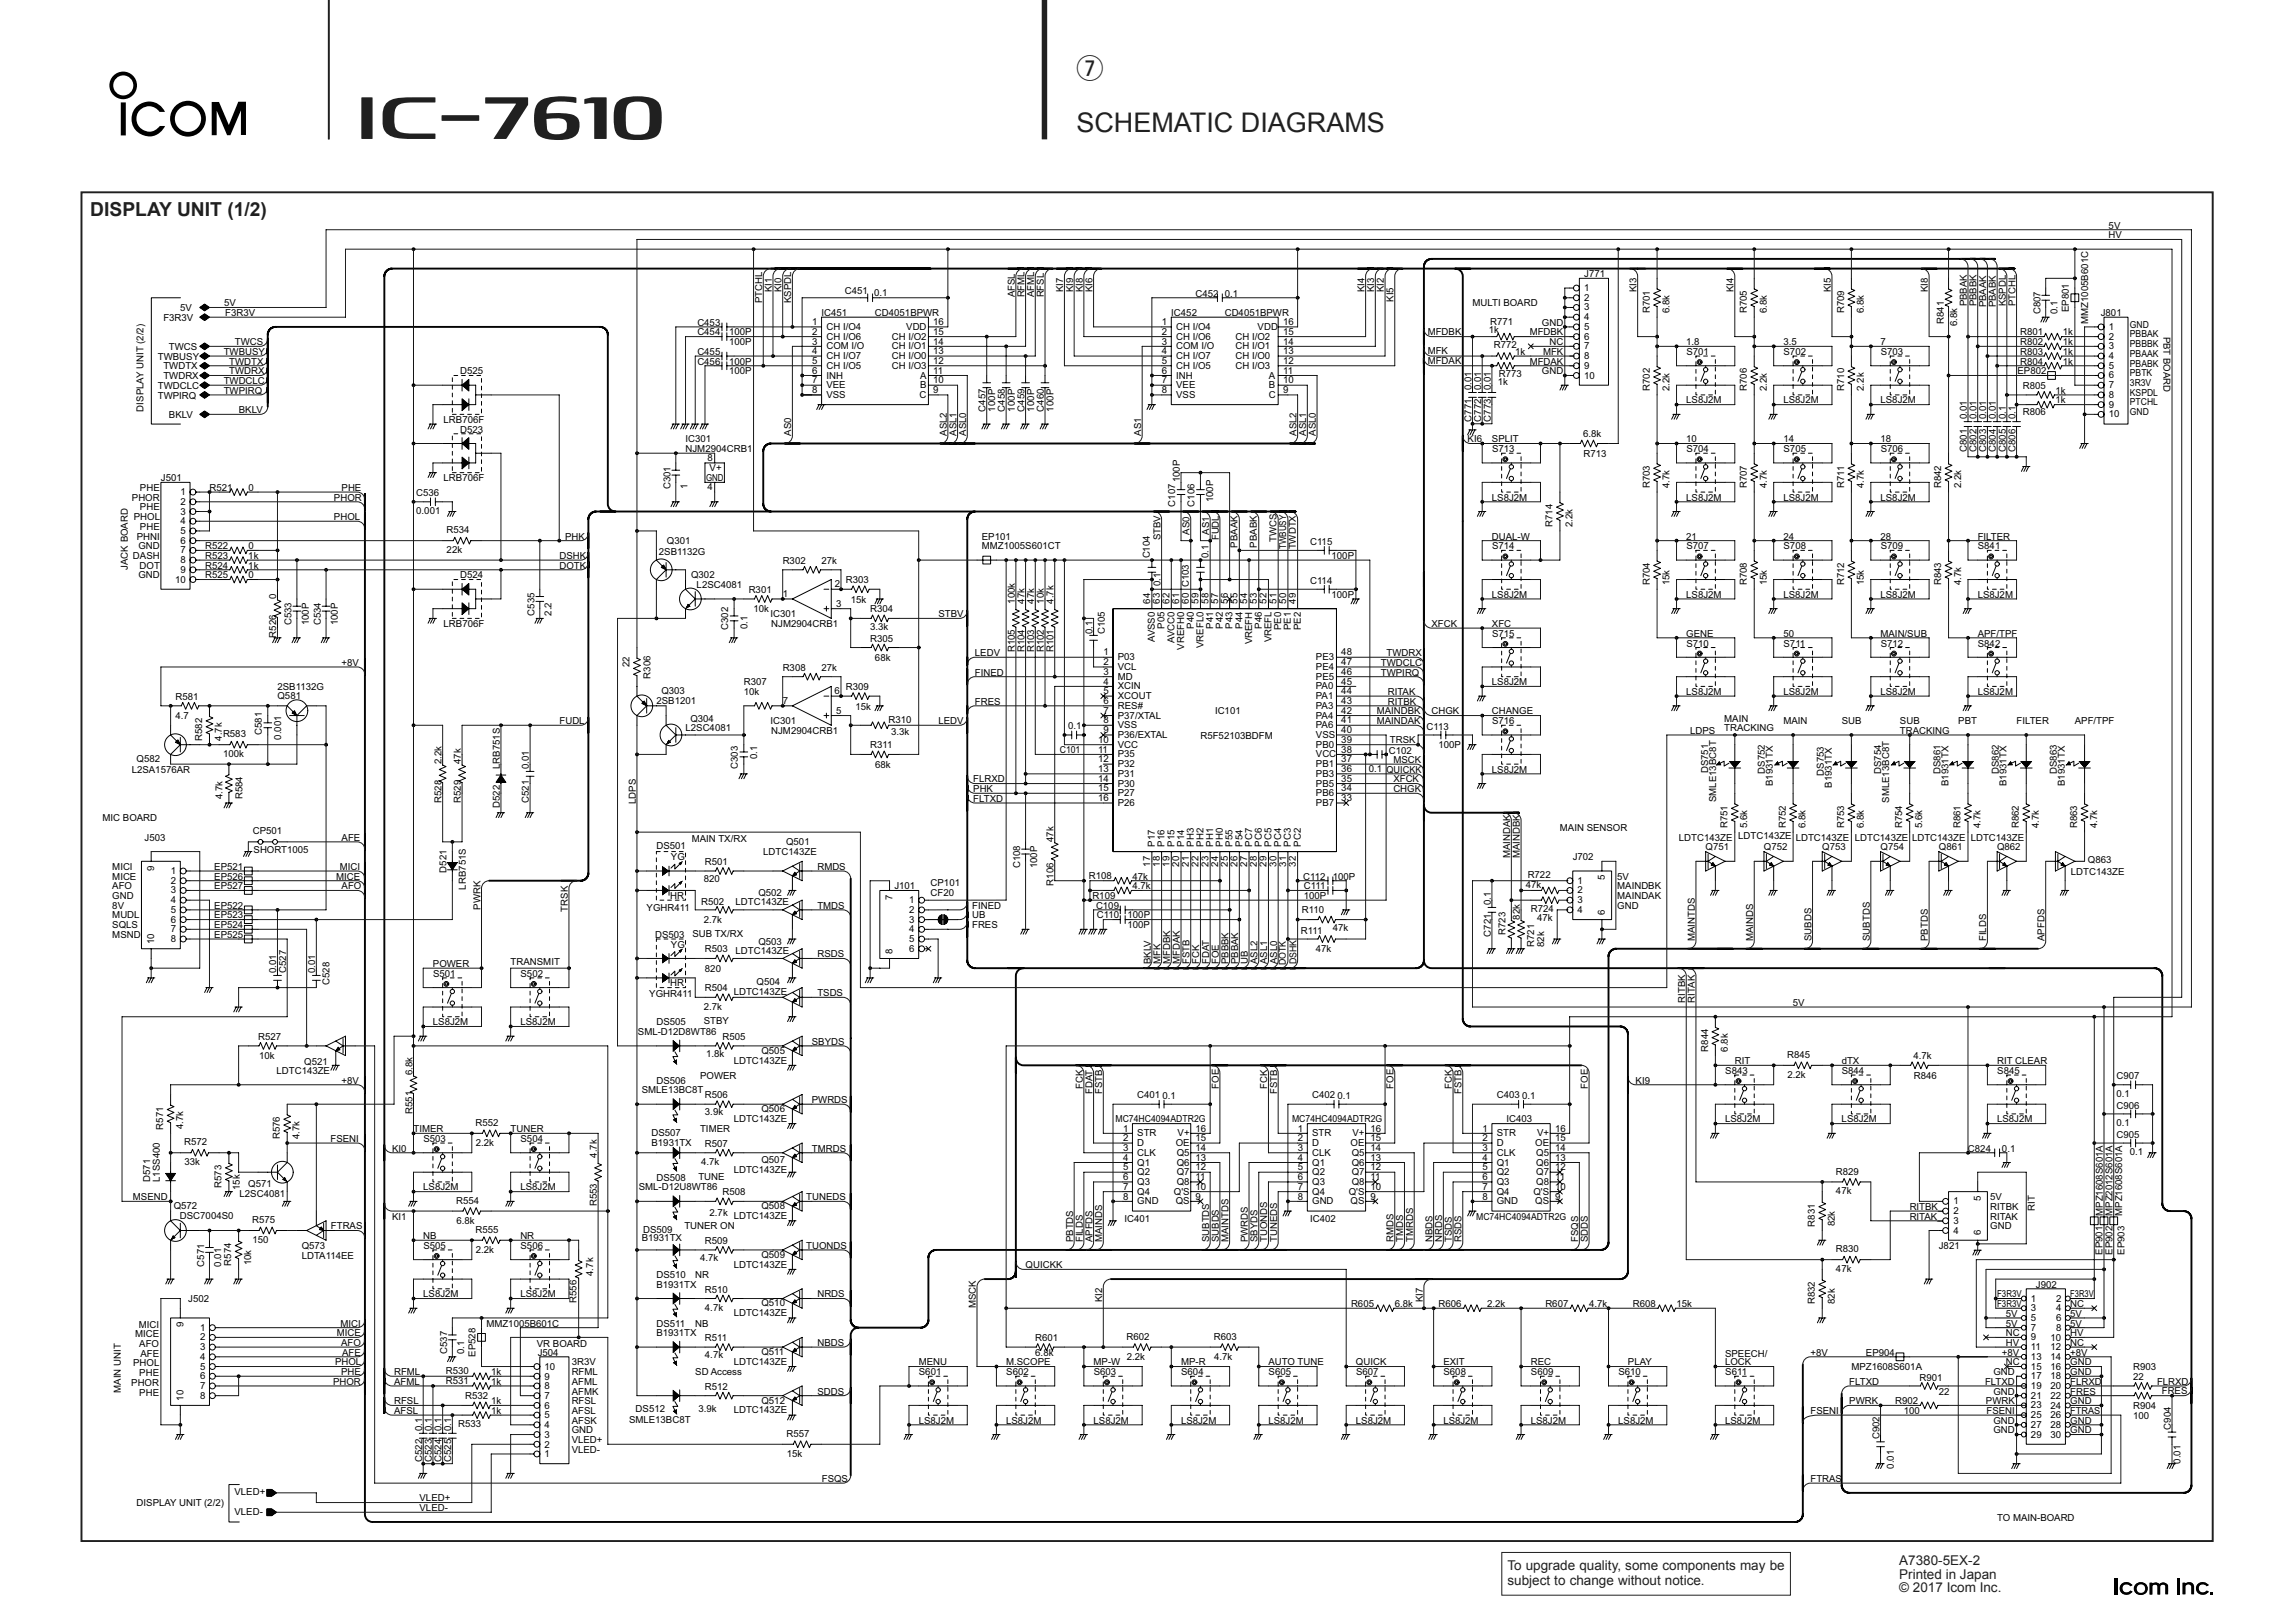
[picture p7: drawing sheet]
<svg xmlns="http://www.w3.org/2000/svg" width="420mm" height="297mm" viewBox="0 0 420 297" stroke-linecap="round" stroke-linejoin="round" font-family="sans-serif">
<defs><g id="words">
<g font-size="4.9" fill="#231f20">
<text x="197" y="14.2">u</text>
<text x="197" y="24.2">SCHEMATIC DIAGRAMS</text>
</g>
<text font-size="3.5" fill="#231f20" x="16.5" y="39.4">DISPLAY UNIT (1/2)</text>
<g font-size="2.5" fill="#231f20">
<text x="275.9" y="287.3">To upgrade quality, some components may be</text>
<text x="347.6" y="286.5">A7380-5EX-2</text>
<text x="275.9" y="290.1">subject to change without notice.</text>
<text x="347.6" y="288.9">Printed in Japan</text>
<text x="347.6" y="291.4">© 2017 Icom Inc.</text>
</g>
<g font-size="1.8" fill="#030303">
<text x="385.9" y="41.8">5V</text>
<text x="385.9" y="43.6">HV</text>
<text x="141.2" y="53.4" transform="rotate(-90 141.2 53.4)">KI1</text>
<text x="143" y="53.4" transform="rotate(-90 143 53.4)">KI0</text>
<text x="154.6" y="53.8">C451</text>
<text x="194.6" y="53.4" transform="rotate(-90 194.6 53.4)">KI7</text>
<text x="196.4" y="53.4" transform="rotate(-90 196.4 53.4)">KI9</text>
<text x="198.1" y="53.4" transform="rotate(-90 198.1 53.4)">KI8</text>
<text x="199.9" y="53.4" transform="rotate(-90 199.9 53.4)">KI6</text>
<text x="249.7" y="53.4" transform="rotate(-90 249.7 53.4)">KI4</text>
<text x="251.5" y="53.4" transform="rotate(-90 251.5 53.4)">KI3</text>
<text x="253.3" y="53.4" transform="rotate(-90 253.3 53.4)">KI2</text>
<text x="289.9" y="53.3">1</text>
<text x="289.9" y="50.7">J771</text>
<text x="299.5" y="53.4" transform="rotate(-90 299.5 53.4)">KI3</text>
<text x="317.3" y="53.4" transform="rotate(-90 317.3 53.4)">KI4</text>
<text x="335.1" y="53.4" transform="rotate(-90 335.1 53.4)">KI5</text>
<text x="352.8" y="53.4" transform="rotate(-90 352.8 53.4)">KI8</text>
<text x="29.9" y="58.7">F3R3V</text>
<text x="32.9" y="56.9">5V</text>
<text x="41" y="56.1">5V</text>
<text x="41.2" y="57.8">F3R3V</text>
<text x="127.6" y="59.6">C453</text>
<text x="139.5" y="55.5" transform="rotate(-90 139.5 55.5)">PTCHL</text>
<text x="144.8" y="55.5" transform="rotate(-90 144.8 55.5)">KSPDL</text>
<text x="148.6" y="59.5">1</text>
<text x="150.3" y="57.8">IC451</text>
<text x="160" y="54.1">0.1</text>
<text x="160.1" y="57.8">CD4051BPWR</text>
<text x="170.8" y="59.5">16</text>
<text x="185.7" y="54.4" transform="rotate(-90 185.7 54.4)">AFSL</text>
<text x="187.5" y="54.4" transform="rotate(-90 187.5 54.4)">RFML</text>
<text x="189.3" y="54.4" transform="rotate(-90 189.3 54.4)">AFML</text>
<text x="191" y="54.4" transform="rotate(-90 191 54.4)">RFSL</text>
<text x="212.6" y="59.5">1</text>
<text x="214.4" y="57.8">IC452</text>
<text x="218.8" y="54.3">C452</text>
<text x="224.1" y="57.8">CD4051BPWR</text>
<text x="224.1" y="54.3">0.1</text>
<text x="234.8" y="59.5">16</text>
<text x="255" y="55.2" transform="rotate(-90 255 55.2)">KI5</text>
<text x="269.5" y="56.1">MULTI BOARD</text>
<text x="272.7" y="59.4">R771</text>
<text x="282.2" y="59.6">GND</text>
<text x="289.9" y="55">2</text>
<text x="289.9" y="56.8">3</text>
<text x="289.9" y="58.6">4</text>
<text x="301.9" y="57.3" transform="rotate(-90 301.9 57.3)">R701</text>
<text x="305.5" y="57.3" transform="rotate(-90 305.5 57.3)">6.8k</text>
<text x="319.7" y="57.3" transform="rotate(-90 319.7 57.3)">R705</text>
<text x="323.3" y="57.3" transform="rotate(-90 323.3 57.3)">6.8k</text>
<text x="337.5" y="57.3" transform="rotate(-90 337.5 57.3)">R709</text>
<text x="341.1" y="57.3" transform="rotate(-90 341.1 57.3)">6.8k</text>
<text x="355.8" y="59.3" transform="rotate(-90 355.8 59.3)">R841</text>
<text x="358.2" y="59.7" transform="rotate(-90 358.2 59.7)">6.8k</text>
<text x="359.9" y="56.1" transform="rotate(-90 359.9 56.1)">PBBAK</text>
<text x="361.7" y="56.1" transform="rotate(-90 361.7 56.1)">PBBBK</text>
<text x="363.5" y="56.3" transform="rotate(-90 363.5 56.3)">PBAAK</text>
<text x="365.3" y="56.3" transform="rotate(-90 365.3 56.3)">PBABK</text>
<text x="367.1" y="56.1" transform="rotate(-90 367.1 56.1)">KSPDL</text>
<text x="368.8" y="56.1" transform="rotate(-90 368.8 56.1)">PTCHL</text>
<text x="373.4" y="57.5" transform="rotate(-90 373.4 57.5)">C807</text>
<text x="376.5" y="57.5" transform="rotate(-90 376.5 57.5)">0.1</text>
<text x="378.6" y="57.2" transform="rotate(-90 378.6 57.2)">EP801</text>
<text x="382.2" y="59.3" transform="rotate(-90 382.2 59.3)">MMZ1005B601C</text>
<text x="384.5" y="57.8">J801</text>
<text x="389.8" y="60">GND</text>
<text x="28.9" y="65.8">TWBUSY</text>
<text x="30.9" y="64.1">TWCS</text>
<text x="40.9" y="64.9">TWBUSY</text>
<text x="43" y="63.2">TWCS</text>
<text x="127.6" y="64.9">C455</text>
<text x="127.6" y="61.4">C454</text>
<text x="133.5" y="63.2">100P</text>
<text x="133.5" y="61.4">100P</text>
<text x="148.6" y="61.3">2</text>
<text x="148.6" y="63">3</text>
<text x="148.6" y="64.8">4</text>
<text x="151.2" y="60.4">CH I/O4</text>
<text x="151.2" y="62.2">CH I/O6</text>
<text x="151.2" y="63.9">COM I/O</text>
<text x="151.2" y="65.7">CH I/O7</text>
<text x="163.2" y="65.7">CH I/O0</text>
<text x="163.2" y="63.9">CH I/O1</text>
<text x="163.2" y="62.2">CH I/O2</text>
<text x="165.9" y="60.4">VDD</text>
<text x="170.8" y="64.8">13</text>
<text x="170.8" y="63">14</text>
<text x="170.8" y="61.3">15</text>
<text x="212.6" y="61.3">2</text>
<text x="212.6" y="63">3</text>
<text x="212.6" y="64.8">4</text>
<text x="215.2" y="60.4">CH I/O4</text>
<text x="215.2" y="62.2">CH I/O6</text>
<text x="215.2" y="63.9">COM I/O</text>
<text x="215.2" y="65.7">CH I/O7</text>
<text x="226.1" y="65.7">CH I/O0</text>
<text x="226.1" y="63.9">CH I/O1</text>
<text x="226.1" y="62.2">CH I/O2</text>
<text x="230.2" y="60.4">VDD</text>
<text x="234.8" y="64.8">13</text>
<text x="234.8" y="63">14</text>
<text x="234.8" y="61.3">15</text>
<text x="261.3" y="61.3">MFDBK</text>
<text x="261.3" y="64.8">MFK</text>
<text x="272.4" y="60.9">1k</text>
<text x="273.4" y="63.7">R772</text>
<text x="277.3" y="64.9">1k</text>
<text x="279.9" y="61.4">MFDBK</text>
<text x="282.4" y="64.9">MFK</text>
<text x="283.6" y="63.2">NC</text>
<text x="289.9" y="65.7">8</text>
<text x="289.9" y="60.4">5</text>
<text x="289.9" y="62.2">6</text>
<text x="289.9" y="63.9">7</text>
<text x="308.6" y="63.2">1.8</text>
<text x="308.6" y="65">S701</text>
<text x="326.4" y="63.2">3.5</text>
<text x="326.4" y="65">S702</text>
<text x="344.2" y="63.2">7</text>
<text x="344.2" y="65">S703</text>
<text x="369.7" y="64.9">R803</text>
<text x="369.7" y="63.2">R802</text>
<text x="369.7" y="61.4">R801</text>
<text x="377.5" y="64.9">1k</text>
<text x="377.5" y="63.2">1k</text>
<text x="377.5" y="61.4">1k</text>
<text x="385.9" y="60.4">1</text>
<text x="385.9" y="62.2">2</text>
<text x="385.9" y="63.9">3</text>
<text x="385.9" y="65.7">4</text>
<text x="389.8" y="61.7">PBBAK</text>
<text x="389.8" y="65.3">PBAAK</text>
<text x="389.8" y="63.5">PBBBK</text>
<text x="395.9" y="61.6" transform="rotate(90 395.9 61.6)">PBT BOARD</text>
<text x="28.9" y="71.2">TWDCLC</text>
<text x="29.9" y="67.6">TWDTX</text>
<text x="29.9" y="69.4">TWDRX</text>
<text x="40.9" y="70.3">TWDCLC</text>
<text x="42" y="66.7">TWDTX</text>
<text x="42" y="68.5">TWDRX</text>
<text x="84.2" y="68.5">D525</text>
<text x="127.6" y="66.7">C456</text>
<text x="133.5" y="68.5">100P</text>
<text x="133.5" y="66.7">100P</text>
<text x="148.6" y="66.6">5</text>
<text x="148.6" y="68.4">6</text>
<text x="148.6" y="70.2">7</text>
<text x="148.6" y="71.9">8</text>
<text x="151.2" y="67.5">CH I/O5</text>
<text x="151.2" y="69.3">INH</text>
<text x="151.2" y="71">VEE</text>
<text x="163.2" y="67.5">CH I/O3</text>
<text x="168.4" y="69.3">A</text>
<text x="168.4" y="71">B</text>
<text x="170.8" y="71.9">9</text>
<text x="170.8" y="70.2">10</text>
<text x="170.8" y="68.4">11</text>
<text x="170.8" y="66.6">12</text>
<text x="212.6" y="66.6">5</text>
<text x="212.6" y="68.4">6</text>
<text x="212.6" y="70.2">7</text>
<text x="212.6" y="71.9">8</text>
<text x="215.2" y="67.5">CH I/O5</text>
<text x="215.2" y="69.3">INH</text>
<text x="215.2" y="71">VEE</text>
<text x="226.1" y="67.5">CH I/O3</text>
<text x="232.2" y="71">B</text>
<text x="232.2" y="69.3">A</text>
<text x="234.8" y="71.9">9</text>
<text x="234.8" y="70.2">10</text>
<text x="234.8" y="68.4">11</text>
<text x="234.8" y="66.6">12</text>
<text x="261.3" y="66.6">MFDAK</text>
<text x="269.3" y="71.4" transform="rotate(-90 269.3 71.4)">0.01</text>
<text x="271" y="71.4" transform="rotate(-90 271 71.4)">0.01</text>
<text x="272.8" y="71.4" transform="rotate(-90 272.8 71.4)">0.01</text>
<text x="274.1" y="70.5">1k</text>
<text x="274.3" y="69">R773</text>
<text x="279.9" y="66.7">MFDAK</text>
<text x="282.2" y="68.5">GND</text>
<text x="289.9" y="67.5">9</text>
<text x="289.9" y="69.3">10</text>
<text x="301.9" y="71.6" transform="rotate(-90 301.9 71.6)">R702</text>
<text x="305.5" y="71.5" transform="rotate(-90 305.5 71.5)">2.2k</text>
<text x="319.7" y="71.6" transform="rotate(-90 319.7 71.6)">R706</text>
<text x="323.3" y="71.5" transform="rotate(-90 323.3 71.5)">2.2k</text>
<text x="337.5" y="71.6" transform="rotate(-90 337.5 71.6)">R710</text>
<text x="341.1" y="71.5" transform="rotate(-90 341.1 71.5)">2.2k</text>
<text x="369.2" y="68.5">EP802</text>
<text x="369.7" y="66.7">R804</text>
<text x="370.2" y="71.2">R805</text>
<text x="377.5" y="66.7">1k</text>
<text x="385.9" y="67.5">5</text>
<text x="385.9" y="69.3">6</text>
<text x="385.9" y="71">7</text>
<text x="389.8" y="70.6">3R3V</text>
<text x="389.8" y="68.9">PBTK</text>
<text x="389.8" y="67.1">PBABK</text>
<text x="26.2" y="75.3" transform="rotate(-90 26.2 75.3)">DISPLAY UNIT (2/2)</text>
<text x="28.9" y="72.9">TWPIRQ</text>
<text x="30.9" y="76.5">BKLV</text>
<text x="40.9" y="72.1">TWPIRQ</text>
<text x="43.7" y="75.6">BKLV</text>
<text x="81.2" y="77.4">LRB706F</text>
<text x="151.2" y="72.8">VSS</text>
<text x="168.3" y="72.8">C</text>
<text x="180.4" y="75.3" transform="rotate(-90 180.4 75.3)">C457</text>
<text x="182.1" y="75.3" transform="rotate(-90 182.1 75.3)">100P</text>
<text x="183.9" y="75.3" transform="rotate(-90 183.9 75.3)">C458</text>
<text x="185.7" y="75.3" transform="rotate(-90 185.7 75.3)">100P</text>
<text x="187.5" y="75.3" transform="rotate(-90 187.5 75.3)">C459</text>
<text x="189.3" y="75.3" transform="rotate(-90 189.3 75.3)">100P</text>
<text x="191" y="75.3" transform="rotate(-90 191 75.3)">C460</text>
<text x="192.8" y="75.3" transform="rotate(-90 192.8 75.3)">100P</text>
<text x="215.2" y="72.8">VSS</text>
<text x="232.2" y="72.8">C</text>
<text x="269.3" y="77.2" transform="rotate(-90 269.3 77.2)">C771</text>
<text x="271" y="77.2" transform="rotate(-90 271 77.2)">C772</text>
<text x="272.8" y="77.2" transform="rotate(-90 272.8 77.2)">C773</text>
<text x="308.6" y="73.8">LS8J2M</text>
<text x="326.4" y="73.8">LS8J2M</text>
<text x="344.1" y="73.8">LS8J2M</text>
<text x="359.9" y="76.7" transform="rotate(-90 359.9 76.7)">0.01</text>
<text x="361.7" y="76.7" transform="rotate(-90 361.7 76.7)">0.01</text>
<text x="363.5" y="76.7" transform="rotate(-90 363.5 76.7)">0.01</text>
<text x="365.3" y="76.7" transform="rotate(-90 365.3 76.7)">0.01</text>
<text x="367.1" y="76.7" transform="rotate(-90 367.1 76.7)">0.1</text>
<text x="368.8" y="76.7" transform="rotate(-90 368.8 76.7)">0.1</text>
<text x="370.2" y="76">R806</text>
<text x="376.2" y="72.1">1k</text>
<text x="376.2" y="73.8">1k</text>
<text x="385.9" y="72.8">8</text>
<text x="385.9" y="74.6">9</text>
<text x="385.9" y="76.4">10</text>
<text x="389.8" y="72.4">KSPDL</text>
<text x="389.8" y="76">GND</text>
<text x="389.8" y="74.2">PTCHL</text>
<text x="84.2" y="79.2">D523</text>
<text x="125.5" y="82.7">NJM2904CRB1</text>
<text x="125.5" y="80.9">IC301</text>
<text x="144.8" y="79.8" transform="rotate(-90 144.8 79.8)">AS0</text>
<text x="173.3" y="79.8" transform="rotate(-90 173.3 79.8)">ASL2</text>
<text x="175" y="79.8" transform="rotate(-90 175 79.8)">ASL1</text>
<text x="176.8" y="79.8" transform="rotate(-90 176.8 79.8)">ASL0</text>
<text x="208.8" y="79.8" transform="rotate(-90 208.8 79.8)">AS1</text>
<text x="237.3" y="79.8" transform="rotate(-90 237.3 79.8)">ASL2</text>
<text x="239" y="79.8" transform="rotate(-90 239 79.8)">ASL1</text>
<text x="240.8" y="79.8" transform="rotate(-90 240.8 79.8)">ASL0</text>
<text x="268.6" y="80.9">KI6</text>
<text x="273" y="80.9">SPLIT</text>
<text x="273.1" y="82.8">S713</text>
<text x="289.7" y="80">6.8k</text>
<text x="289.8" y="83.6">R713</text>
<text x="308.6" y="80.9">10</text>
<text x="308.6" y="82.8">S704</text>
<text x="326.4" y="80.9">14</text>
<text x="326.4" y="82.8">S705</text>
<text x="344.2" y="80.9">18</text>
<text x="344.2" y="82.8">S706</text>
<text x="359.9" y="82.7" transform="rotate(-90 359.9 82.7)">C801</text>
<text x="361.7" y="82.7" transform="rotate(-90 361.7 82.7)">C802</text>
<text x="363.5" y="82.7" transform="rotate(-90 363.5 82.7)">C803</text>
<text x="365.3" y="82.7" transform="rotate(-90 365.3 82.7)">C804</text>
<text x="367.1" y="82.7" transform="rotate(-90 367.1 82.7)">C805</text>
<text x="368.8" y="82.7" transform="rotate(-90 368.8 82.7)">C806</text>
<text x="25.6" y="89.8">PHE</text>
<text x="29.4" y="88.1">J501</text>
<text x="38.3" y="89.8">R521</text>
<text x="45.4" y="89.8">0</text>
<text x="62.5" y="89.8">PHE</text>
<text x="81.2" y="88.1">LRB706F</text>
<text x="122.7" y="89.5" transform="rotate(-90 122.7 89.5)">C301</text>
<text x="125.8" y="89.5" transform="rotate(-90 125.8 89.5)">1</text>
<text x="129.2" y="88.1">GND</text>
<text x="129.5" y="89.7">4</text>
<text x="129.5" y="84.4">8</text>
<text x="129.9" y="86.3">V+</text>
<text x="215.9" y="88.3" transform="rotate(-90 215.9 88.3)">100P</text>
<text x="301.9" y="89.4" transform="rotate(-90 301.9 89.4)">R703</text>
<text x="305.5" y="89.3" transform="rotate(-90 305.5 89.3)">4.7k</text>
<text x="319.7" y="89.4" transform="rotate(-90 319.7 89.4)">R707</text>
<text x="323.3" y="89.3" transform="rotate(-90 323.3 89.3)">4.7k</text>
<text x="337.5" y="89.3" transform="rotate(-90 337.5 89.3)">R711</text>
<text x="341.1" y="89.3" transform="rotate(-90 341.1 89.3)">4.7k</text>
<text x="355.2" y="89.3" transform="rotate(-90 355.2 89.3)">R842</text>
<text x="358.9" y="89.3" transform="rotate(-90 358.9 89.3)">2.2k</text>
<text x="24.1" y="91.6">PHOR</text>
<text x="24.5" y="95.2">PHOL</text>
<text x="25.6" y="93.4">PHE</text>
<text x="33" y="94.2">3</text>
<text x="33" y="95.9">4</text>
<text x="33.1" y="90.6">1</text>
<text x="33.1" y="92.4">2</text>
<text x="61.1" y="91.6">PHOR</text>
<text x="61.1" y="95.2">PHOL</text>
<text x="76.2" y="90.9">C536</text>
<text x="76.2" y="94">0.001</text>
<text x="215" y="92.7" transform="rotate(-90 215 92.7)">C107</text>
<text x="218.6" y="92.7" transform="rotate(-90 218.6 92.7)">C106</text>
<text x="222" y="92" transform="rotate(-90 222 92)">100P</text>
<text x="273" y="91.6">LS8J2M</text>
<text x="308.6" y="91.6">LS8J2M</text>
<text x="326.4" y="91.6">LS8J2M</text>
<text x="344.1" y="91.6">LS8J2M</text>
<text x="25" y="98.7">PHNI</text>
<text x="25.3" y="100.5">GND</text>
<text x="25.6" y="96.9">PHE</text>
<text x="33" y="97.7">5</text>
<text x="33" y="99.5">6</text>
<text x="33" y="101.3">7</text>
<text x="37.6" y="100.5">R522</text>
<text x="45.4" y="100.5">0</text>
<text x="81.7" y="97.6">R534</text>
<text x="81.7" y="101.2">22k</text>
<text x="103.4" y="98.7">PHK</text>
<text x="120.6" y="101.6">2SB1132G</text>
<text x="122" y="99.5">Q301</text>
<text x="179.7" y="100.5">MMZ1005S601CT</text>
<text x="179.7" y="98.7">EP101</text>
<text x="212.4" y="98.9" transform="rotate(-90 212.4 98.9)">STBV</text>
<text x="217.7" y="97.9" transform="rotate(-90 217.7 97.9)">AS0</text>
<text x="221.3" y="97.9" transform="rotate(-90 221.3 97.9)">AS1</text>
<text x="223" y="98.9" transform="rotate(-90 223 98.9)">FUDL</text>
<text x="226.5" y="100.2" transform="rotate(-90 226.5 100.2)">PBAAK</text>
<text x="230" y="100.2" transform="rotate(-90 230 100.2)">PBABK</text>
<text x="233.6" y="99.2" transform="rotate(-90 233.6 99.2)">TWCS</text>
<text x="235.4" y="100.5" transform="rotate(-90 235.4 100.5)">TWBUSY</text>
<text x="237.1" y="100.5" transform="rotate(-90 237.1 100.5)">TWDTX</text>
<text x="239.7" y="99.7">C115</text>
<text x="273" y="98.7">DUAL-W</text>
<text x="273.1" y="100.5">S714</text>
<text x="284.1" y="96.5" transform="rotate(-90 284.1 96.5)">R714</text>
<text x="287.8" y="96.4" transform="rotate(-90 287.8 96.4)">2.2k</text>
<text x="308.6" y="98.7">21</text>
<text x="308.6" y="100.5">S707</text>
<text x="326.4" y="98.7">24</text>
<text x="326.4" y="100.5">S708</text>
<text x="344.2" y="98.7">28</text>
<text x="344.2" y="100.5">S709</text>
<text x="361.9" y="98.7">FILTER</text>
<text x="362" y="100.5">S841</text>
<text x="23.4" y="104.3" transform="rotate(-90 23.4 104.3)">JACK BOARD</text>
<text x="24.3" y="102.3">DASH</text>
<text x="25.3" y="105.8">GND</text>
<text x="25.5" y="104.1">DOT</text>
<text x="32" y="106.6">10</text>
<text x="33.1" y="103.1">8</text>
<text x="33.1" y="104.8">9</text>
<text x="37.6" y="102.3">R523</text>
<text x="37.6" y="104.1">R524</text>
<text x="37.6" y="105.8">R525</text>
<text x="45.4" y="102.3">1k</text>
<text x="45.4" y="104.1">1k</text>
<text x="45.4" y="105.8">0</text>
<text x="84.2" y="105.8">D524</text>
<text x="102.4" y="102.3">DSHK</text>
<text x="102.4" y="104.1">DOTK</text>
<text x="126.5" y="105.8">Q302</text>
<text x="127.5" y="107.6">L2SC4081</text>
<text x="143.2" y="103.2">R302</text>
<text x="150.3" y="103.2">27k</text>
<text x="152.7" y="107.4">2</text>
<text x="154.8" y="106.7">R303</text>
<text x="210.4" y="102.2" transform="rotate(-90 210.4 102.2)">C104</text>
<text x="212.4" y="107.3" transform="rotate(-90 212.4 107.3)">0.1</text>
<text x="217.6" y="107.5" transform="rotate(-90 217.6 107.5)">C103</text>
<text x="221.1" y="102.1" transform="rotate(-90 221.1 102.1)">0.1</text>
<text x="239.7" y="106.9">C114</text>
<text x="243.7" y="102.3">100P</text>
<text x="301.9" y="107.1" transform="rotate(-90 301.9 107.1)">R704</text>
<text x="305.5" y="107.1" transform="rotate(-90 305.5 107.1)">15k</text>
<text x="319.7" y="107.1" transform="rotate(-90 319.7 107.1)">R708</text>
<text x="323.3" y="107.1" transform="rotate(-90 323.3 107.1)">15k</text>
<text x="337.5" y="107.1" transform="rotate(-90 337.5 107.1)">R712</text>
<text x="341.1" y="107.1" transform="rotate(-90 341.1 107.1)">15k</text>
<text x="355.2" y="107.1" transform="rotate(-90 355.2 107.1)">R843</text>
<text x="358.9" y="107.1" transform="rotate(-90 358.9 107.1)">4.7k</text>
<text x="50.6" y="109.6" transform="rotate(-90 50.6 109.6)">0</text>
<text x="97.8" y="112.7" transform="rotate(-90 97.8 112.7)">C535</text>
<text x="100.9" y="112.7" transform="rotate(-90 100.9 112.7)">2.2</text>
<text x="137" y="108.5">R301</text>
<text x="137.9" y="112.1">10k</text>
<text x="141" y="113">IC301</text>
<text x="143.3" y="109.3">1</text>
<text x="153" y="111">3</text>
<text x="155.7" y="110.3">15k</text>
<text x="159.2" y="112.1">R304</text>
<text x="171.7" y="113">STBV</text>
<text x="185.7" y="110.5" transform="rotate(-90 185.7 110.5)">100k</text>
<text x="187.5" y="110.5" transform="rotate(-90 187.5 110.5)">47k</text>
<text x="189.3" y="110.5" transform="rotate(-90 189.3 110.5)">47k</text>
<text x="191" y="110.5" transform="rotate(-90 191 110.5)">10k</text>
<text x="192.8" y="110.5" transform="rotate(-90 192.8 110.5)">4.7k</text>
<text x="210.5" y="110.5" transform="rotate(-90 210.5 110.5)">64</text>
<text x="212.2" y="110.5" transform="rotate(-90 212.2 110.5)">63</text>
<text x="214" y="110.5" transform="rotate(-90 214 110.5)">62</text>
<text x="215.8" y="110.5" transform="rotate(-90 215.8 110.5)">61</text>
<text x="217.6" y="110.5" transform="rotate(-90 217.6 110.5)">60</text>
<text x="219.4" y="110.5" transform="rotate(-90 219.4 110.5)">59</text>
<text x="221.1" y="110.5" transform="rotate(-90 221.1 110.5)">58</text>
<text x="222.9" y="110.5" transform="rotate(-90 222.9 110.5)">57</text>
<text x="224.7" y="110.5" transform="rotate(-90 224.7 110.5)">56</text>
<text x="226.5" y="110.5" transform="rotate(-90 226.5 110.5)">55</text>
<text x="228.3" y="110.5" transform="rotate(-90 228.3 110.5)">54</text>
<text x="230" y="110.5" transform="rotate(-90 230 110.5)">53</text>
<text x="231.8" y="110.5" transform="rotate(-90 231.8 110.5)">52</text>
<text x="233.6" y="110.5" transform="rotate(-90 233.6 110.5)">51</text>
<text x="235.4" y="110.5" transform="rotate(-90 235.4 110.5)">50</text>
<text x="237.1" y="110.5" transform="rotate(-90 237.1 110.5)">49</text>
<text x="243.7" y="109.4">100P</text>
<text x="273" y="109.4">LS8J2M</text>
<text x="308.6" y="109.4">LS8J2M</text>
<text x="326.4" y="109.4">LS8J2M</text>
<text x="344.1" y="109.4">LS8J2M</text>
<text x="361.9" y="109.4">LS8J2M</text>
<text x="50.6" y="116.7" transform="rotate(-90 50.6 116.7)">R526</text>
<text x="53.4" y="114.4" transform="rotate(-90 53.4 114.4)">C533</text>
<text x="56.5" y="114.4" transform="rotate(-90 56.5 114.4)">100P</text>
<text x="58.7" y="114.4" transform="rotate(-90 58.7 114.4)">C534</text>
<text x="61.8" y="114.4" transform="rotate(-90 61.8 114.4)">100P</text>
<text x="81.2" y="114.7">LRB706F</text>
<text x="133.2" y="115.3" transform="rotate(-90 133.2 115.3)">C302</text>
<text x="136.8" y="115.1" transform="rotate(-90 136.8 115.1)">0.1</text>
<text x="141.1" y="114.7">NJM2904CRB1</text>
<text x="159.2" y="117.4">R305</text>
<text x="159.2" y="115.2">3.3k</text>
<text x="185.7" y="119.4" transform="rotate(-90 185.7 119.4)">R105</text>
<text x="187.5" y="119.4" transform="rotate(-90 187.5 119.4)">R104</text>
<text x="189.3" y="119.4" transform="rotate(-90 189.3 119.4)">R103</text>
<text x="191" y="119.4" transform="rotate(-90 191 119.4)">R102</text>
<text x="192.8" y="119.4" transform="rotate(-90 192.8 119.4)">R101</text>
<text x="199.9" y="116.1" transform="rotate(-90 199.9 116.1)">0.1</text>
<text x="202" y="119.9">1</text>
<text x="202.2" y="116.1" transform="rotate(-90 202.2 116.1)">C105</text>
<text x="211.4" y="117.5" transform="rotate(-90 211.4 117.5)">AVSS0</text>
<text x="213.1" y="115.1" transform="rotate(-90 213.1 115.1)">P05</text>
<text x="214.9" y="117.7" transform="rotate(-90 214.9 117.7)">AVCC0</text>
<text x="216.7" y="118.9" transform="rotate(-90 216.7 118.9)">VREFH0</text>
<text x="218.5" y="115.1" transform="rotate(-90 218.5 115.1)">P40</text>
<text x="220.3" y="118.6" transform="rotate(-90 220.3 118.6)">VREFL0</text>
<text x="222" y="115.1" transform="rotate(-90 222 115.1)">P41</text>
<text x="223.8" y="115.1" transform="rotate(-90 223.8 115.1)">P42</text>
<text x="225.6" y="115.1" transform="rotate(-90 225.6 115.1)">P43</text>
<text x="227.4" y="115.1" transform="rotate(-90 227.4 115.1)">P44</text>
<text x="229.1" y="117.9" transform="rotate(-90 229.1 117.9)">VREFH</text>
<text x="230.9" y="115.1" transform="rotate(-90 230.9 115.1)">P46</text>
<text x="232.7" y="117.6" transform="rotate(-90 232.7 117.6)">VREFL</text>
<text x="234.5" y="115.3" transform="rotate(-90 234.5 115.3)">PE0</text>
<text x="236.3" y="115.3" transform="rotate(-90 236.3 115.3)">PE1</text>
<text x="238" y="115.3" transform="rotate(-90 238 115.3)">PE2</text>
<text x="245.5" y="119.9">48</text>
<text x="262" y="114.7">XFCK</text>
<text x="273" y="114.7">XFC</text>
<text x="273.1" y="116.5">S715</text>
<text x="308.6" y="116.5">GENE</text>
<text x="308.6" y="118.3">S710</text>
<text x="326.4" y="116.5">50</text>
<text x="326.4" y="118.3">S711</text>
<text x="344.2" y="116.5">MAIN/SUB</text>
<text x="344.2" y="118.3">S712</text>
<text x="361.9" y="116.5">APF/TPF</text>
<text x="362" y="118.3">S842</text>
<text x="62.5" y="121.8">+8V</text>
<text x="115.2" y="122.1" transform="rotate(-90 115.2 122.1)">22</text>
<text x="119" y="124.2" transform="rotate(-90 119 124.2)">R306</text>
<text x="136.1" y="125.4">R307</text>
<text x="143.2" y="122.7">R308</text>
<text x="150.3" y="122.7">27k</text>
<text x="160.1" y="121">68k</text>
<text x="178.4" y="120.1">LEDV</text>
<text x="178.4" y="123.6">FINED</text>
<text x="202" y="121.7">2</text>
<text x="202" y="123.5">3</text>
<text x="202" y="125.3">4</text>
<text x="204.6" y="120.8">P03</text>
<text x="204.6" y="122.6">VCL</text>
<text x="204.6" y="124.4">MD</text>
<text x="240.8" y="124.4">PE5</text>
<text x="240.8" y="122.6">PE4</text>
<text x="240.8" y="120.8">PE3</text>
<text x="245.5" y="125.3">45</text>
<text x="245.5" y="123.5">46</text>
<text x="245.5" y="121.7">47</text>
<text x="252.7" y="121.8">TWDCLC</text>
<text x="252.7" y="123.6">TWPIRQ</text>
<text x="253.7" y="120.1">TWDRX</text>
<text x="273" y="125.4">LS8J2M</text>
<text x="32.1" y="131.6">4.7</text>
<text x="32.1" y="128.1">R581</text>
<text x="50.8" y="126.3">2SB1132G</text>
<text x="50.8" y="127.9">Q581</text>
<text x="120.1" y="128.8">2SB1201</text>
<text x="121" y="127.1">Q303</text>
<text x="136.1" y="127.2">10k</text>
<text x="143.3" y="128.9">7</text>
<text x="152.7" y="127">6</text>
<text x="153" y="130.6">5</text>
<text x="154.8" y="126.3">R309</text>
<text x="156.6" y="129.8">15k</text>
<text x="178.4" y="129">FRES</text>
<text x="202" y="127.1">5</text>
<text x="202" y="128.8">6</text>
<text x="202" y="130.6">7</text>
<text x="204.6" y="126.2">XCIN</text>
<text x="204.6" y="127.9">XCOUT</text>
<text x="204.6" y="129.7">RES#</text>
<text x="204.6" y="131.5">P37/XTAL</text>
<text x="222.4" y="130.7">IC101</text>
<text x="240.8" y="131.5">PA4</text>
<text x="240.8" y="129.7">PA3</text>
<text x="240.8" y="127.9">PA1</text>
<text x="240.8" y="126.2">PA0</text>
<text x="245.5" y="130.6">42</text>
<text x="245.5" y="128.8">43</text>
<text x="245.5" y="127.1">44</text>
<text x="252" y="130.7">MAINDBK</text>
<text x="254" y="127.2">RITAK</text>
<text x="254" y="129">RITBK</text>
<text x="262" y="130.7">CHGK</text>
<text x="273" y="130.7">CHANGE</text>
<text x="308.6" y="127.2">LS8J2M</text>
<text x="326.4" y="127.2">LS8J2M</text>
<text x="344.1" y="127.2">LS8J2M</text>
<text x="361.9" y="127.2">LS8J2M</text>
<text x="37" y="135.6" transform="rotate(-90 37 135.6)">R582</text>
<text x="40.6" y="135.5" transform="rotate(-90 40.6 135.5)">4.7k</text>
<text x="40.8" y="134.9">R583</text>
<text x="47.9" y="134.5" transform="rotate(-90 47.9 134.5)">C581</text>
<text x="51.5" y="135.4" transform="rotate(-90 51.5 135.4)">0.001</text>
<text x="102.4" y="132.5">FUDL</text>
<text x="125.5" y="133.8">L2SC4081</text>
<text x="126.3" y="132.1">Q304</text>
<text x="141" y="132.5">IC301</text>
<text x="141.1" y="134.3">NJM2904CRB1</text>
<text x="159.2" y="137">R311</text>
<text x="162.6" y="132.3">R310</text>
<text x="163.1" y="134.4">3.3k</text>
<text x="171.7" y="132.5">LEDV</text>
<text x="193.9" y="137.8">C101</text>
<text x="195.5" y="133.4">0.1</text>
<text x="200.9" y="135.9">10</text>
<text x="200.9" y="137.7">11</text>
<text x="202" y="132.4">8</text>
<text x="202" y="134.2">9</text>
<text x="204.6" y="133.3">VSS</text>
<text x="204.6" y="135.1">P36/EXTAL</text>
<text x="204.6" y="136.8">VCC</text>
<text x="219.7" y="135.2">R5F52103BDFM</text>
<text x="240.8" y="136.8">PB0</text>
<text x="240.8" y="135.1">VSS</text>
<text x="240.8" y="133.3">PA6</text>
<text x="245.5" y="137.7">38</text>
<text x="245.5" y="135.9">39</text>
<text x="245.5" y="134.2">40</text>
<text x="245.5" y="132.4">41</text>
<text x="252" y="132.5">MAINDAK</text>
<text x="254.3" y="135.9">TRSK</text>
<text x="261.1" y="133.5">C113</text>
<text x="263.3" y="137">100P</text>
<text x="273.1" y="132.5">S716</text>
<text x="309.3" y="134.3">LDPS</text>
<text x="315.6" y="132.1">MAIN</text>
<text x="315.6" y="133.8">TRACKING</text>
<text x="326.4" y="132.5">MAIN</text>
<text x="337" y="132.5">SUB</text>
<text x="347.7" y="134.3">TRACKING</text>
<text x="347.7" y="132.5">SUB</text>
<text x="358.4" y="132.5">PBT</text>
<text x="369" y="132.5">FILTER</text>
<text x="379.7" y="132.5">APF/TPF</text>
<text x="24.1" y="141.4">L2SA1576AR</text>
<text x="25" y="139.5">Q582</text>
<text x="40.8" y="138.6">100k</text>
<text x="80.8" y="139.8" transform="rotate(-90 80.8 139.8)">2.2k</text>
<text x="84.4" y="139.8" transform="rotate(-90 84.4 139.8)">47k</text>
<text x="91.5" y="140.7" transform="rotate(-90 91.5 140.7)">LRB751S</text>
<text x="96.8" y="140.7" transform="rotate(-90 96.8 140.7)">0.01</text>
<text x="135" y="140.7" transform="rotate(-90 135 140.7)">C303</text>
<text x="138.6" y="138.9" transform="rotate(-90 138.6 138.9)">0.1</text>
<text x="160.1" y="140.5">68k</text>
<text x="178.1" y="143.2">FLRXD</text>
<text x="200.9" y="139.5">12</text>
<text x="200.9" y="141.3">13</text>
<text x="200.9" y="143.1">14</text>
<text x="204.6" y="138.6">P35</text>
<text x="204.6" y="140.4">P32</text>
<text x="204.6" y="142.2">P31</text>
<text x="204.6" y="143.9">P30</text>
<text x="240.8" y="143.9">PB5</text>
<text x="240.8" y="142.2">PB3</text>
<text x="240.8" y="140.4">PB1</text>
<text x="240.8" y="138.6">VCC</text>
<text x="245.5" y="143.1">35</text>
<text x="245.5" y="141.3">36</text>
<text x="245.5" y="139.5">37</text>
<text x="250.5" y="141.3">0.1</text>
<text x="253.7" y="141.4">QUICKK</text>
<text x="254.2" y="138">C102</text>
<text x="255" y="143.2">XFCK</text>
<text x="255" y="139.6">MSCK</text>
<text x="273" y="141.4">LS8J2M</text>
<text x="312.6" y="141.5" transform="rotate(-90 312.6 141.5)">DS751</text>
<text x="323" y="141.6" transform="rotate(-90 323 141.6)">DS752</text>
<text x="324.4" y="143.8" transform="rotate(-90 324.4 143.8)">B1931TX</text>
<text x="333.8" y="141.9" transform="rotate(-90 333.8 141.9)">DS753</text>
<text x="344.3" y="141.6" transform="rotate(-90 344.3 141.6)">DS754</text>
<text x="355.1" y="141.6" transform="rotate(-90 355.1 141.6)">DS861</text>
<text x="356.6" y="143.9" transform="rotate(-90 356.6 143.9)">B1931TX</text>
<text x="365.8" y="141.6" transform="rotate(-90 365.8 141.6)">DS862</text>
<text x="367.2" y="143.9" transform="rotate(-90 367.2 143.9)">B1931TX</text>
<text x="376.4" y="141.6" transform="rotate(-90 376.4 141.6)">DS863</text>
<text x="377.9" y="143.9" transform="rotate(-90 377.9 143.9)">B1931TX</text>
<text x="40.7" y="146.2" transform="rotate(-90 40.7 146.2)">4.7k</text>
<text x="44.4" y="146.2" transform="rotate(-90 44.4 146.2)">R584</text>
<text x="80.8" y="146.9" transform="rotate(-90 80.8 146.9)">R528</text>
<text x="84.4" y="146.9" transform="rotate(-90 84.4 146.9)">R529</text>
<text x="91.5" y="147.8" transform="rotate(-90 91.5 147.8)">D522</text>
<text x="96.8" y="146.9" transform="rotate(-90 96.8 146.9)">C521</text>
<text x="116.4" y="147.1" transform="rotate(-90 116.4 147.1)">LDPS</text>
<text x="178.1" y="145">PHK</text>
<text x="178.1" y="146.7">FLTXD</text>
<text x="200.9" y="144.8">15</text>
<text x="200.9" y="146.6">16</text>
<text x="204.6" y="145.7">P27</text>
<text x="204.6" y="147.5">P26</text>
<text x="240.8" y="147.5">PB7</text>
<text x="240.8" y="145.7">PB6</text>
<text x="245.5" y="146.6">33</text>
<text x="245.5" y="144.8">34</text>
<text x="255" y="145">CHGK</text>
<text x="314" y="146.8" transform="rotate(-90 314 146.8)">SMLE13BC8T</text>
<text x="335.2" y="144.2" transform="rotate(-90 335.2 144.2)">B1931TX</text>
<text x="345.7" y="146.9" transform="rotate(-90 345.7 146.9)">SMLE13BC8T</text>
<text x="18.8" y="150.3">MIC BOARD</text>
<text x="26.4" y="153.8">J503</text>
<text x="46.3" y="152.6">CP501</text>
<text x="62.5" y="153.8">AFE</text>
<text x="120.1" y="155.3">DS501</text>
<text x="126.6" y="154.2">MAIN TX/RX</text>
<text x="143.9" y="154.6">Q501</text>
<text x="192.8" y="154.1" transform="rotate(-90 192.8 154.1)">47k</text>
<text x="211.4" y="154.9" transform="rotate(-90 211.4 154.9)">P17</text>
<text x="213.1" y="154.9" transform="rotate(-90 213.1 154.9)">P16</text>
<text x="214.9" y="154.9" transform="rotate(-90 214.9 154.9)">P15</text>
<text x="216.7" y="154.9" transform="rotate(-90 216.7 154.9)">P14</text>
<text x="218.5" y="154.9" transform="rotate(-90 218.5 154.9)">PH3</text>
<text x="220.3" y="154.9" transform="rotate(-90 220.3 154.9)">PH2</text>
<text x="222" y="154.9" transform="rotate(-90 222 154.9)">PH1</text>
<text x="223.8" y="154.9" transform="rotate(-90 223.8 154.9)">PH0</text>
<text x="225.6" y="154.9" transform="rotate(-90 225.6 154.9)">P55</text>
<text x="227.4" y="154.9" transform="rotate(-90 227.4 154.9)">P54</text>
<text x="229.1" y="154.9" transform="rotate(-90 229.1 154.9)">PC7</text>
<text x="230.9" y="154.9" transform="rotate(-90 230.9 154.9)">PC6</text>
<text x="232.7" y="154.9" transform="rotate(-90 232.7 154.9)">PC5</text>
<text x="234.5" y="154.9" transform="rotate(-90 234.5 154.9)">PC4</text>
<text x="236.3" y="154.9" transform="rotate(-90 236.3 154.9)">PC3</text>
<text x="238" y="154.9" transform="rotate(-90 238 154.9)">PC2</text>
<text x="285.5" y="152.1">MAIN SENSOR</text>
<text x="307.3" y="153.8">LDTC143ZE</text>
<text x="312.1" y="155.5">Q751</text>
<text x="316.1" y="151.6" transform="rotate(-90 316.1 151.6)">R751</text>
<text x="318.1" y="153.5">LDTC143ZE</text>
<text x="319.8" y="151.5" transform="rotate(-90 319.8 151.5)">5.6k</text>
<text x="322.8" y="155.5">Q752</text>
<text x="326.8" y="151.6" transform="rotate(-90 326.8 151.6)">R752</text>
<text x="328.6" y="153.8">LDTC143ZE</text>
<text x="330.4" y="151.5" transform="rotate(-90 330.4 151.5)">6.8k</text>
<text x="333.5" y="155.5">Q753</text>
<text x="337.5" y="151.6" transform="rotate(-90 337.5 151.6)">R753</text>
<text x="339.4" y="153.8">LDTC143ZE</text>
<text x="341.1" y="151.5" transform="rotate(-90 341.1 151.5)">6.8k</text>
<text x="344.2" y="155.5">Q754</text>
<text x="348.1" y="151.6" transform="rotate(-90 348.1 151.6)">R754</text>
<text x="349.9" y="153.8">LDTC143ZE</text>
<text x="351.8" y="151.5" transform="rotate(-90 351.8 151.5)">5.6k</text>
<text x="354.8" y="155.5">Q861</text>
<text x="358.8" y="151.6" transform="rotate(-90 358.8 151.6)">R861</text>
<text x="360.7" y="153.8">LDTC143ZE</text>
<text x="362.4" y="151.5" transform="rotate(-90 362.4 151.5)">4.7k</text>
<text x="365.5" y="155.5">Q862</text>
<text x="369.5" y="151.6" transform="rotate(-90 369.5 151.6)">R862</text>
<text x="373.1" y="151.5" transform="rotate(-90 373.1 151.5)">4.7k</text>
<text x="380.1" y="151.6" transform="rotate(-90 380.1 151.6)">R863</text>
<text x="383.8" y="151.5" transform="rotate(-90 383.8 151.5)">4.7k</text>
<text x="20.6" y="161">MICE</text>
<text x="20.6" y="159.2">MICI</text>
<text x="28.2" y="159.3" transform="rotate(-90 28.2 159.3)">9</text>
<text x="31.3" y="160">1</text>
<text x="31.3" y="161.7">2</text>
<text x="39.2" y="159.2">EP521</text>
<text x="39.2" y="161">EP526</text>
<text x="46.4" y="156.1">SHORT1005</text>
<text x="61.5" y="161">MICE</text>
<text x="62.2" y="159.2">MICI</text>
<text x="81.7" y="159.7" transform="rotate(-90 81.7 159.7)">D521</text>
<text x="122.8" y="157.4">YG</text>
<text x="128.8" y="161.5">820</text>
<text x="129" y="158.3">R501</text>
<text x="139.7" y="156.4">LDTC143ZE</text>
<text x="149.6" y="159.2">RMDS</text>
<text x="186.7" y="158.9" transform="rotate(-90 186.7 158.9)">C108</text>
<text x="189.8" y="158.9" transform="rotate(-90 189.8 158.9)">100P</text>
<text x="199.3" y="160.8">R108</text>
<text x="207.2" y="161">47k</text>
<text x="210.5" y="158.6" transform="rotate(-90 210.5 158.6)">17</text>
<text x="212.2" y="158.6" transform="rotate(-90 212.2 158.6)">18</text>
<text x="214" y="158.6" transform="rotate(-90 214 158.6)">19</text>
<text x="215.8" y="158.6" transform="rotate(-90 215.8 158.6)">20</text>
<text x="217.6" y="158.6" transform="rotate(-90 217.6 158.6)">21</text>
<text x="219.4" y="158.6" transform="rotate(-90 219.4 158.6)">22</text>
<text x="221.1" y="158.6" transform="rotate(-90 221.1 158.6)">23</text>
<text x="222.9" y="158.6" transform="rotate(-90 222.9 158.6)">24</text>
<text x="224.7" y="158.6" transform="rotate(-90 224.7 158.6)">25</text>
<text x="226.5" y="158.6" transform="rotate(-90 226.5 158.6)">26</text>
<text x="228.3" y="158.6" transform="rotate(-90 228.3 158.6)">27</text>
<text x="230" y="158.6" transform="rotate(-90 230 158.6)">28</text>
<text x="231.8" y="158.6" transform="rotate(-90 231.8 158.6)">29</text>
<text x="233.6" y="158.6" transform="rotate(-90 233.6 158.6)">30</text>
<text x="235.4" y="158.6" transform="rotate(-90 235.4 158.6)">31</text>
<text x="237.1" y="158.6" transform="rotate(-90 237.1 158.6)">32</text>
<text x="238.5" y="161">C112</text>
<text x="243.9" y="161">100P</text>
<text x="276.4" y="157.1" transform="rotate(-90 276.4 157.1)">MAINDAK</text>
<text x="278.2" y="157.1" transform="rotate(-90 278.2 157.1)">MAINDBK</text>
<text x="279.6" y="160.7">R722</text>
<text x="287.8" y="157.4">J702</text>
<text x="288.7" y="161.7">1</text>
<text x="293.7" y="161.1" transform="rotate(-90 293.7 161.1)">5</text>
<text x="296" y="161">5V</text>
<text x="379" y="160.1">LDTC143ZE</text>
<text x="382.1" y="158">Q863</text>
<text x="20.6" y="162.7">AFO</text>
<text x="20.6" y="164.5">GND</text>
<text x="20.6" y="166.3">8V</text>
<text x="31.3" y="163.5">3</text>
<text x="31.3" y="165.3">4</text>
<text x="31.3" y="167.1">5</text>
<text x="39.2" y="162.7">EP527</text>
<text x="39.2" y="166.3">EP522</text>
<text x="62.5" y="162.7">AFO</text>
<text x="85.2" y="162.8" transform="rotate(-90 85.2 162.8)">LRB751S</text>
<text x="87.9" y="166.5" transform="rotate(-90 87.9 166.5)">PWRK</text>
<text x="103.9" y="166.8" transform="rotate(-90 103.9 166.8)">TRSK</text>
<text x="118.3" y="166.6">YGHR411</text>
<text x="122.7" y="164.5">HR</text>
<text x="128.3" y="165.6">R502</text>
<text x="134.6" y="165.7">LDTC143ZE</text>
<text x="138.8" y="163.9">Q502</text>
<text x="149.6" y="166.3">TMDS</text>
<text x="163.4" y="164.7" transform="rotate(-90 163.4 164.7)">7</text>
<text x="163.7" y="162.7">J101</text>
<text x="166.4" y="165.3">1</text>
<text x="166.4" y="167.1">2</text>
<text x="170.3" y="164">CF20</text>
<text x="170.3" y="162.2">CP101</text>
<text x="177.9" y="166.3">FINED</text>
<text x="192.8" y="162.1" transform="rotate(-90 192.8 162.1)">R106</text>
<text x="199.9" y="164.5">R109</text>
<text x="200.6" y="166.3">C109</text>
<text x="207.2" y="162.7">4.7k</text>
<text x="238.2" y="167.1">R110</text>
<text x="238.6" y="164.5">100P</text>
<text x="238.6" y="162.7">C111</text>
<text x="272.8" y="165.6" transform="rotate(-90 272.8 165.6)">0.1</text>
<text x="279.3" y="162.6">47k</text>
<text x="280.2" y="166.9">R724</text>
<text x="288.7" y="163.5">2</text>
<text x="288.7" y="165.3">3</text>
<text x="288.7" y="167.1">4</text>
<text x="293.7" y="167.4" transform="rotate(-90 293.7 167.4)">6</text>
<text x="296" y="162.7">MAINDBK</text>
<text x="296" y="164.5">MAINDAK</text>
<text x="296" y="166.3">GND</text>
<text x="20.6" y="168.1">MUDL</text>
<text x="20.6" y="169.8">SQLS</text>
<text x="20.6" y="171.6">MSND</text>
<text x="28.2" y="172.7" transform="rotate(-90 28.2 172.7)">10</text>
<text x="31.3" y="168.8">6</text>
<text x="31.3" y="170.6">7</text>
<text x="31.3" y="172.4">8</text>
<text x="39.2" y="169.8">EP524</text>
<text x="39.2" y="171.6">EP525</text>
<text x="39.2" y="168.1">EP523</text>
<text x="119.9" y="171.6">DS503</text>
<text x="122.8" y="173.4">YG</text>
<text x="126.7" y="171.4">SUB TX/RX</text>
<text x="128.8" y="169">2.7k</text>
<text x="138.8" y="172.9">Q503</text>
<text x="166.4" y="168.8">3</text>
<text x="166.4" y="170.6">4</text>
<text x="166.4" y="172.4">5</text>
<text x="177.9" y="169.8">FRES</text>
<text x="177.9" y="168.1">UB</text>
<text x="200.7" y="168.1">C110</text>
<text x="206.4" y="169.8">100P</text>
<text x="206.4" y="168.1">100P</text>
<text x="238.1" y="171">R111</text>
<text x="243.9" y="170.4">47k</text>
<text x="272.8" y="171.4" transform="rotate(-90 272.8 171.4)">C721</text>
<text x="275.5" y="171.1" transform="rotate(-90 275.5 171.1)">R723</text>
<text x="278.2" y="168.3" transform="rotate(-90 278.2 168.3)">82k</text>
<text x="280.7" y="173.3" transform="rotate(-90 280.7 173.3)">R721</text>
<text x="281.3" y="168.6">47k</text>
<text x="282.6" y="173.3" transform="rotate(-90 282.6 173.3)">82k</text>
<text x="310.2" y="172.2" transform="rotate(-90 310.2 172.2)">MAINTDS</text>
<text x="320.8" y="172.2" transform="rotate(-90 320.8 172.2)">MAINDS</text>
<text x="331.5" y="172.2" transform="rotate(-90 331.5 172.2)">SUBDS</text>
<text x="342.2" y="172.2" transform="rotate(-90 342.2 172.2)">SUBTDS</text>
<text x="352.8" y="172.2" transform="rotate(-90 352.8 172.2)">PBTDS</text>
<text x="363.5" y="172.2" transform="rotate(-90 363.5 172.2)">FILDS</text>
<text x="374.2" y="172.2" transform="rotate(-90 374.2 172.2)">APFDS</text>
<text x="50.6" y="178.1" transform="rotate(-90 50.6 178.1)">0.01</text>
<text x="52.3" y="178.1" transform="rotate(-90 52.3 178.1)">C527</text>
<text x="57.7" y="178.1" transform="rotate(-90 57.7 178.1)">0.01</text>
<text x="79.2" y="177">POWER</text>
<text x="79.3" y="178.8">S501</text>
<text x="93.5" y="176.6">TRANSMIT</text>
<text x="95.3" y="178.8">S502</text>
<text x="129" y="177.9">820</text>
<text x="129" y="174.3">R503</text>
<text x="134.6" y="174.6">LDTC143ZE</text>
<text x="149.6" y="175.2">RSDS</text>
<text x="163.4" y="174.5" transform="rotate(-90 163.4 174.5)">8</text>
<text x="166.4" y="174.2">6</text>
<text x="210.6" y="176.5" transform="rotate(-90 210.6 176.5)">BKLV</text>
<text x="212.4" y="176.5" transform="rotate(-90 212.4 176.5)">MFK</text>
<text x="214.1" y="176.5" transform="rotate(-90 214.1 176.5)">MFDBK</text>
<text x="215.9" y="176.5" transform="rotate(-90 215.9 176.5)">MFDAK</text>
<text x="217.7" y="176.5" transform="rotate(-90 217.7 176.5)">FSTB</text>
<text x="219.5" y="176.5" transform="rotate(-90 219.5 176.5)">FCK</text>
<text x="221.3" y="176.5" transform="rotate(-90 221.3 176.5)">FDAT</text>
<text x="223" y="176.5" transform="rotate(-90 223 176.5)">FOE</text>
<text x="224.8" y="176.5" transform="rotate(-90 224.8 176.5)">PBBBK</text>
<text x="226.6" y="176.5" transform="rotate(-90 226.6 176.5)">PBBAK</text>
<text x="228.4" y="176.5" transform="rotate(-90 228.4 176.5)">UB</text>
<text x="230.1" y="176.5" transform="rotate(-90 230.1 176.5)">ASL2</text>
<text x="231.9" y="176.5" transform="rotate(-90 231.9 176.5)">ASL1</text>
<text x="233.7" y="176.5" transform="rotate(-90 233.7 176.5)">ASL0</text>
<text x="235.3" y="176.6" transform="rotate(-90 235.3 176.6)">DOTK</text>
<text x="237.3" y="176.5" transform="rotate(-90 237.3 176.5)">DSHK</text>
<text x="240.8" y="174.2">47k</text>
<text x="60.3" y="180.3" transform="rotate(-90 60.3 180.3)">C528</text>
<text x="118.8" y="182.5">YGHR411</text>
<text x="122.7" y="180.5">HR</text>
<text x="128.8" y="184.8">2.7k</text>
<text x="129" y="181.4">R504</text>
<text x="134.3" y="182">LDTC143ZE</text>
<text x="138.5" y="180.2">Q504</text>
<text x="149.6" y="182.3">TSDS</text>
<text x="308.4" y="183.5" transform="rotate(-90 308.4 183.5)">RITBK</text>
<text x="310.2" y="183.5" transform="rotate(-90 310.2 183.5)">RITAK</text>
<text x="328.1" y="184.1">5V</text>
<text x="47.2" y="190.3">R527</text>
<text x="79.2" y="187.6">LS8J2M</text>
<text x="95.2" y="187.6">LS8J2M</text>
<text x="116.7" y="189.4">SML-D12D8WT86</text>
<text x="120.1" y="187.6">DS505</text>
<text x="128.8" y="187.4">STBY</text>
<text x="132.2" y="190.3">R505</text>
<text x="148.6" y="191.2">SBYDS</text>
<text x="47.4" y="193.8">10k</text>
<text x="50.6" y="196.6">LDTC143ZE</text>
<text x="55.7" y="194.8">Q521</text>
<text x="75.5" y="196.7" transform="rotate(-90 75.5 196.7)">6.8k</text>
<text x="128.1" y="197.5">POWER</text>
<text x="129.2" y="193.4">1.8k</text>
<text x="134.3" y="194.6">LDTC143ZE</text>
<text x="139.4" y="192.8">Q505</text>
<text x="312.6" y="192.5" transform="rotate(-90 312.6 192.5)">R844</text>
<text x="315.7" y="196.6">S843</text>
<text x="316.2" y="192.4" transform="rotate(-90 316.2 192.4)">6.8k</text>
<text x="317.5" y="194.7">RIT</text>
<text x="327.1" y="193.6">R845</text>
<text x="327.1" y="197.2">2.2k</text>
<text x="337" y="194.7">dTX</text>
<text x="337.1" y="196.6">S844</text>
<text x="350.2" y="193.8">4.7k</text>
<text x="350.2" y="197.4">R846</text>
<text x="365.5" y="194.7">RIT CLEAR</text>
<text x="365.5" y="196.6">S845</text>
<text x="387.3" y="197.5">C907</text>
<text x="62.5" y="198.3">+8V</text>
<text x="75.5" y="203.8" transform="rotate(-90 75.5 203.8)">R551</text>
<text x="117.5" y="200.1">SMLE13BC8T</text>
<text x="120.1" y="198.3">DS506</text>
<text x="129" y="201">R506</text>
<text x="139.4" y="203.5">Q506</text>
<text x="148.6" y="201.9">PWRDS</text>
<text x="198.1" y="199.2" transform="rotate(-90 198.1 199.2)">FCK</text>
<text x="199.9" y="200.2" transform="rotate(-90 199.9 200.2)">FDAT</text>
<text x="201.7" y="200.2" transform="rotate(-90 201.7 200.2)">FSTB</text>
<text x="208.1" y="201">C401</text>
<text x="212.8" y="201">0.1</text>
<text x="223" y="199.2" transform="rotate(-90 223 199.2)">FOE</text>
<text x="231.9" y="199.2" transform="rotate(-90 231.9 199.2)">FCK</text>
<text x="233.7" y="200.2" transform="rotate(-90 233.7 200.2)">FSTB</text>
<text x="240.1" y="201">C402</text>
<text x="244.8" y="201">0.1</text>
<text x="255" y="199.2" transform="rotate(-90 255 199.2)">FOE</text>
<text x="265.7" y="199.2" transform="rotate(-90 265.7 199.2)">FCK</text>
<text x="267.5" y="200.2" transform="rotate(-90 267.5 200.2)">FSTB</text>
<text x="273.9" y="201">C403</text>
<text x="278.5" y="201">0.1</text>
<text x="290.6" y="199.2" transform="rotate(-90 290.6 199.2)">FOE</text>
<text x="299.3" y="198.3">KI9</text>
<text x="387.3" y="202.9">C906</text>
<text x="387.3" y="200.7">0.1</text>
<text x="29.9" y="206.7" transform="rotate(-90 29.9 206.7)">R571</text>
<text x="33.5" y="206.7" transform="rotate(-90 33.5 206.7)">4.7k</text>
<text x="33.7" y="209.6">R572</text>
<text x="51.2" y="208.5" transform="rotate(-90 51.2 208.5)">R576</text>
<text x="54.8" y="208.5" transform="rotate(-90 54.8 208.5)">4.7k</text>
<text x="60.5" y="209">FSENI</text>
<text x="75.7" y="207.2">TIMER</text>
<text x="77.5" y="209">S503</text>
<text x="87" y="206">R552</text>
<text x="87.1" y="209.7">2.2k</text>
<text x="93.5" y="207.2">TUNER</text>
<text x="95.3" y="209">S504</text>
<text x="119.2" y="209.7">B1931TX</text>
<text x="119.2" y="208">DS507</text>
<text x="128.1" y="207.1">TIMER</text>
<text x="129" y="204.1">3.9k</text>
<text x="129" y="209.9">R507</text>
<text x="134.3" y="205.3">LDTC143ZE</text>
<text x="204.1" y="205.3">MC74HC4094ADTR2G</text>
<text x="205.5" y="207.1">1</text>
<text x="205.5" y="208.8">2</text>
<text x="208.1" y="208">STR</text>
<text x="208.1" y="209.7">D</text>
<text x="215.2" y="209.7">OE</text>
<text x="215.5" y="208">V+</text>
<text x="218.8" y="208.8">15</text>
<text x="218.8" y="207.1">16</text>
<text x="236.5" y="205.4">MC74HC4094ADTR2G</text>
<text x="237.5" y="207.1">1</text>
<text x="237.5" y="208.8">2</text>
<text x="240.1" y="208">STR</text>
<text x="240.1" y="209.7">D</text>
<text x="247.2" y="209.7">OE</text>
<text x="247.5" y="208">V+</text>
<text x="250.8" y="208.8">15</text>
<text x="250.8" y="207.1">16</text>
<text x="271.3" y="207.1">1</text>
<text x="271.3" y="208.8">2</text>
<text x="273.9" y="208">STR</text>
<text x="273.9" y="209.7">D</text>
<text x="275.7" y="205.4">IC403</text>
<text x="281" y="209.7">OE</text>
<text x="281.3" y="208">V+</text>
<text x="284.6" y="208.8">15</text>
<text x="284.6" y="207.1">16</text>
<text x="315.7" y="205.4">LS8J2M</text>
<text x="337" y="205.4">LS8J2M</text>
<text x="365.5" y="205.4">LS8J2M</text>
<text x="387.3" y="208.2">C905</text>
<text x="387.3" y="206">0.1</text>
<text x="33.7" y="213.2">33k</text>
<text x="71.7" y="210.7">KI0</text>
<text x="109.2" y="211.8" transform="rotate(-90 109.2 211.8)">4.7k</text>
<text x="127.8" y="215.9">TUNE</text>
<text x="128.3" y="213.2">4.7k</text>
<text x="134.3" y="214.6">LDTC143ZE</text>
<text x="139.4" y="212.8">Q507</text>
<text x="148.6" y="210.7">TMRDS</text>
<text x="205.5" y="210.6">3</text>
<text x="205.5" y="212.4">4</text>
<text x="205.5" y="214.2">5</text>
<text x="205.5" y="216">6</text>
<text x="208.1" y="211.5">CLK</text>
<text x="208.1" y="213.3">Q1</text>
<text x="208.1" y="215.1">Q2</text>
<text x="215.4" y="215.1">Q7</text>
<text x="215.4" y="213.3">Q6</text>
<text x="215.4" y="211.5">Q5</text>
<text x="218.8" y="216">11</text>
<text x="218.8" y="214.2">12</text>
<text x="218.8" y="212.4">13</text>
<text x="218.8" y="210.6">14</text>
<text x="237.5" y="210.6">3</text>
<text x="237.5" y="212.4">4</text>
<text x="237.5" y="214.2">5</text>
<text x="237.5" y="216">6</text>
<text x="240.1" y="211.5">CLK</text>
<text x="240.1" y="213.3">Q1</text>
<text x="240.1" y="215.1">Q2</text>
<text x="247.4" y="215.1">Q7</text>
<text x="247.4" y="213.3">Q6</text>
<text x="247.4" y="211.5">Q5</text>
<text x="250.8" y="216">11</text>
<text x="250.8" y="214.2">12</text>
<text x="250.8" y="212.4">13</text>
<text x="250.8" y="210.6">14</text>
<text x="271.3" y="210.6">3</text>
<text x="271.3" y="212.4">4</text>
<text x="271.3" y="214.2">5</text>
<text x="271.3" y="216">6</text>
<text x="273.9" y="211.5">CLK</text>
<text x="273.9" y="213.3">Q1</text>
<text x="273.9" y="215.1">Q2</text>
<text x="281.2" y="215.1">Q7</text>
<text x="281.2" y="213.3">Q6</text>
<text x="281.2" y="211.5">Q5</text>
<text x="284.6" y="216">11</text>
<text x="284.6" y="214.2">12</text>
<text x="284.6" y="212.4">13</text>
<text x="284.6" y="210.6">14</text>
<text x="336" y="214.9">R829</text>
<text x="360.2" y="210.7">C824</text>
<text x="366.4" y="210.7">0.1</text>
<text x="389.8" y="211.3">0.1</text>
<text x="24.3" y="219.6">MSEND</text>
<text x="27.5" y="216.3" transform="rotate(-90 27.5 216.3)">D571</text>
<text x="29.2" y="216.3" transform="rotate(-90 29.2 216.3)">L1SS400</text>
<text x="31.8" y="221.3">Q572</text>
<text x="40.5" y="217.4" transform="rotate(-90 40.5 217.4)">R573</text>
<text x="43.8" y="219.1">L2SC4081</text>
<text x="43.9" y="217.8" transform="rotate(-90 43.9 217.8)">15k</text>
<text x="45.4" y="217.2">Q571</text>
<text x="77.5" y="217.9">LS8J2M</text>
<text x="83.5" y="220.3">R554</text>
<text x="95.2" y="217.9">LS8J2M</text>
<text x="109.2" y="220.7" transform="rotate(-90 109.2 220.7)">R553</text>
<text x="116.9" y="217.9">SML-D12U8WT86</text>
<text x="120.1" y="216.1">DS508</text>
<text x="132.2" y="218.7">R508</text>
<text x="139.4" y="221.3">Q508</text>
<text x="147.6" y="219.6">TUNEDS</text>
<text x="205.5" y="217.7">7</text>
<text x="205.5" y="219.5">8</text>
<text x="208.1" y="216.8">Q3</text>
<text x="208.1" y="218.6">Q4</text>
<text x="208.1" y="220.4">GND</text>
<text x="214.8" y="218.6">Q'S</text>
<text x="215.2" y="220.4">QS</text>
<text x="215.4" y="216.8">Q8</text>
<text x="218.8" y="219.5">9</text>
<text x="218.8" y="217.7">10</text>
<text x="237.5" y="217.7">7</text>
<text x="237.5" y="219.5">8</text>
<text x="240.1" y="216.8">Q3</text>
<text x="240.1" y="218.6">Q4</text>
<text x="240.1" y="220.4">GND</text>
<text x="246.8" y="218.6">Q'S</text>
<text x="247.2" y="220.4">QS</text>
<text x="247.4" y="216.8">Q8</text>
<text x="250.8" y="219.5">9</text>
<text x="250.8" y="217.7">10</text>
<text x="271.3" y="217.7">7</text>
<text x="271.3" y="219.5">8</text>
<text x="273.9" y="216.8">Q3</text>
<text x="273.9" y="218.6">Q4</text>
<text x="273.9" y="220.4">GND</text>
<text x="280.6" y="218.6">Q'S</text>
<text x="281" y="220.4">QS</text>
<text x="281.2" y="216.8">Q8</text>
<text x="284.6" y="219.5">9</text>
<text x="284.6" y="217.7">10</text>
<text x="336" y="218.6">47k</text>
<text x="349.5" y="221.4">RITBK_</text>
<text x="357.5" y="220.4">1</text>
<text x="362.5" y="219.8" transform="rotate(-90 362.5 219.8)">5</text>
<text x="364.2" y="221.4">RITBK</text>
<text x="364.2" y="219.6">5V</text>
<text x="372.4" y="221.6" transform="rotate(-90 372.4 221.6)">RIT</text>
<text x="32.9" y="223.1">DSC7004S0</text>
<text x="46.1" y="223.8">R575</text>
<text x="46.2" y="227.5">150</text>
<text x="60.6" y="225">FTRAS</text>
<text x="71.7" y="223.2">KI1</text>
<text x="77.5" y="226.7">NB</text>
<text x="83.5" y="223.9">6.8k</text>
<text x="87" y="225.6">R555</text>
<text x="95.2" y="226.7">NR</text>
<text x="117.5" y="227.2">B1931TX</text>
<text x="117.7" y="225.6">DS509</text>
<text x="125.3" y="225">TUNER ON</text>
<text x="129" y="227.6">R509</text>
<text x="129.9" y="222.6">2.7k</text>
<text x="134.3" y="223.1">LDTC143ZE</text>
<text x="196.4" y="227.3" transform="rotate(-90 196.4 227.3)">PBTDS</text>
<text x="198.1" y="227.3" transform="rotate(-90 198.1 227.3)">FILDS</text>
<text x="199.9" y="227.3" transform="rotate(-90 199.9 227.3)">APFDS</text>
<text x="201.7" y="227.3" transform="rotate(-90 201.7 227.3)">MAINDS</text>
<text x="205.8" y="223.6">IC401</text>
<text x="221.3" y="227.3" transform="rotate(-90 221.3 227.3)">SUBTDS</text>
<text x="223" y="227.3" transform="rotate(-90 223 227.3)">SUBDS</text>
<text x="224.8" y="227.3" transform="rotate(-90 224.8 227.3)">MAINTDS</text>
<text x="228.4" y="227.3" transform="rotate(-90 228.4 227.3)">PWRDS</text>
<text x="230.1" y="227.3" transform="rotate(-90 230.1 227.3)">SBYDS</text>
<text x="231.9" y="227.3" transform="rotate(-90 231.9 227.3)">TUONDS</text>
<text x="233.7" y="227.3" transform="rotate(-90 233.7 227.3)">TUNEDS</text>
<text x="239.8" y="223.6">IC402</text>
<text x="255" y="227.3" transform="rotate(-90 255 227.3)">RMDS</text>
<text x="256.8" y="227.3" transform="rotate(-90 256.8 227.3)">TMDS</text>
<text x="258.6" y="227.3" transform="rotate(-90 258.6 227.3)">TMRDS</text>
<text x="262.2" y="227.3" transform="rotate(-90 262.2 227.3)">NBDS</text>
<text x="263.9" y="227.3" transform="rotate(-90 263.9 227.3)">NRDS</text>
<text x="265.7" y="227.3" transform="rotate(-90 265.7 227.3)">TSDS</text>
<text x="267.5" y="227.3" transform="rotate(-90 267.5 227.3)">RSDS</text>
<text x="270.1" y="223.2">MC74HC4094ADTR2G</text>
<text x="288.8" y="227.3" transform="rotate(-90 288.8 227.3)">FSQS</text>
<text x="290.6" y="227.3" transform="rotate(-90 290.6 227.3)">SDDS</text>
<text x="332.1" y="224.5" transform="rotate(-90 332.1 224.5)">R831</text>
<text x="335.8" y="224.4" transform="rotate(-90 335.8 224.4)">82k</text>
<text x="349.5" y="223.2">RITAK_</text>
<text x="357.5" y="222.2">2</text>
<text x="357.5" y="224">3</text>
<text x="357.5" y="225.7">4</text>
<text x="362.5" y="226.1" transform="rotate(-90 362.5 226.1)">6</text>
<text x="364.2" y="223.2">RITAK</text>
<text x="364.2" y="225">GND</text>
<text x="384.8" y="222.5" transform="rotate(-90 384.8 222.5)">MPZ1608S601A</text>
<text x="386.6" y="222.5" transform="rotate(-90 386.6 222.5)">MPZ2012S601A</text>
<text x="388.4" y="222.5" transform="rotate(-90 388.4 222.5)">MPZ1608S601A</text>
<text x="37.4" y="231.8" transform="rotate(-90 37.4 231.8)">C571</text>
<text x="40.5" y="231.8" transform="rotate(-90 40.5 231.8)">0.01</text>
<text x="42.3" y="231.6" transform="rotate(-90 42.3 231.6)">R574</text>
<text x="46" y="231.6" transform="rotate(-90 46 231.6)">10k</text>
<text x="55.2" y="230.3">LDTA114EE</text>
<text x="55.2" y="228.5">Q573</text>
<text x="77.5" y="228.6">S505</text>
<text x="87.1" y="229.2">2.2k</text>
<text x="95.3" y="228.6">S506</text>
<text x="108.6" y="233.5" transform="rotate(-90 108.6 233.5)">4.7k</text>
<text x="120.1" y="233.9">DS510</text>
<text x="127.2" y="233.9">NR</text>
<text x="128.1" y="230.7">4.7k</text>
<text x="134.3" y="232">LDTC143ZE</text>
<text x="139.4" y="230.2">Q509</text>
<text x="147.6" y="228.5">TUONDS</text>
<text x="187.7" y="232.1">QUICKK</text>
<text x="336" y="229.2">R830</text>
<text x="336" y="232.8">47k</text>
<text x="354.8" y="228.5">J821</text>
<text x="384.8" y="229.6" transform="rotate(-90 384.8 229.6)">EP901</text>
<text x="386.6" y="229.6" transform="rotate(-90 386.6 229.6)">EP902</text>
<text x="388.8" y="229.6" transform="rotate(-90 388.8 229.6)">EP903</text>
<text x="34.5" y="238.3">J502</text>
<text x="77.5" y="237.4">LS8J2M</text>
<text x="95.2" y="237.4">LS8J2M</text>
<text x="105.5" y="238.4" transform="rotate(-90 105.5 238.4)">R556</text>
<text x="120.1" y="235.6">B1931TX</text>
<text x="129" y="240">4.7k</text>
<text x="129" y="236.5">R510</text>
<text x="139.4" y="239.1">Q510</text>
<text x="149.6" y="237.4">NRDS</text>
<text x="178.6" y="239.3" transform="rotate(-90 178.6 239.3)">MSCK</text>
<text x="201.7" y="238.3" transform="rotate(-90 201.7 238.3)">KI2</text>
<text x="247.2" y="239.2">R605</text>
<text x="255.3" y="239.2">6.8k</text>
<text x="260.4" y="238.3" transform="rotate(-90 260.4 238.3)">KI7</text>
<text x="263.3" y="239.2">R606</text>
<text x="272.1" y="239.2">2.2k</text>
<text x="282.8" y="239.2">R607</text>
<text x="290.8" y="239.2">4.7k</text>
<text x="298.8" y="239.2">R608</text>
<text x="306.8" y="239.2">15k</text>
<text x="332.1" y="238.7" transform="rotate(-90 332.1 238.7)">R832</text>
<text x="335.8" y="238.7" transform="rotate(-90 335.8 238.7)">82k</text>
<text x="365.5" y="237.4">F3R3V</text>
<text x="365.5" y="239.2">F3R3V</text>
<text x="371.7" y="238.2">1</text>
<text x="371.7" y="240">3</text>
<text x="372.6" y="235.6">J902</text>
<text x="376.3" y="238.2">2</text>
<text x="376.3" y="240">4</text>
<text x="378.9" y="239.2">NC</text>
<text x="378.9" y="237.4">F3R3V</text>
<text x="24.7" y="244.7">MICE</text>
<text x="25.4" y="242.9">MICI</text>
<text x="33.6" y="242.9" transform="rotate(-90 33.6 242.9)">9</text>
<text x="36.6" y="243.5">1</text>
<text x="36.6" y="245.3">2</text>
<text x="61.6" y="244.5">MICE</text>
<text x="62.3" y="242.7">MICI</text>
<text x="89" y="242.7">MMZ1005B601C</text>
<text x="120.1" y="244.5">B1931TX</text>
<text x="120.1" y="242.7">DS511</text>
<text x="127.2" y="242.7">NB</text>
<text x="129" y="245.4">R511</text>
<text x="134.3" y="240.8">LDTC143ZE</text>
<text x="189.5" y="245.4">R601</text>
<text x="206.2" y="245.2">R602</text>
<text x="222.2" y="245.2">R603</text>
<text x="367.1" y="241">5V</text>
<text x="367.1" y="242.7">5V</text>
<text x="367.1" y="244.5">NC</text>
<text x="371.7" y="241.7">5</text>
<text x="371.7" y="243.5">7</text>
<text x="371.7" y="245.3">9</text>
<text x="375.3" y="245.3">10</text>
<text x="376.3" y="241.8">6</text>
<text x="376.3" y="243.5">8</text>
<text x="378.9" y="241">5V</text>
<text x="378.9" y="242.7">5V</text>
<text x="378.9" y="244.5">HV</text>
<text x="24.4" y="250">PHOL</text>
<text x="25.5" y="246.5">AFO</text>
<text x="25.5" y="251.8">PHE</text>
<text x="25.7" y="248.3">AFE</text>
<text x="36.6" y="247.1">3</text>
<text x="36.6" y="248.8">4</text>
<text x="36.6" y="250.6">5</text>
<text x="61.3" y="249.9">PHOL</text>
<text x="62.4" y="246.3">AFO</text>
<text x="62.4" y="251.6">PHE</text>
<text x="62.6" y="248.1">AFE</text>
<text x="72.1" y="251.6">RFML</text>
<text x="81.6" y="251.5">R530</text>
<text x="81.8" y="247.8" transform="rotate(-90 81.8 247.8)">C537</text>
<text x="84.9" y="247.8" transform="rotate(-90 84.9 247.8)">0.1</text>
<text x="87" y="248.3" transform="rotate(-90 87 248.3)">EP528</text>
<text x="89.9" y="251.6">1k</text>
<text x="98.3" y="246.5">VR BOARD</text>
<text x="98.4" y="248.1">J504</text>
<text x="99.6" y="250.7">10</text>
<text x="104.6" y="251.6">RFML</text>
<text x="104.6" y="249.9">3R3V</text>
<text x="127.2" y="251.6">SD Access</text>
<text x="129" y="248.5">4.7k</text>
<text x="134.3" y="249.7">LDTC143ZE</text>
<text x="139.4" y="248">Q511</text>
<text x="149.6" y="246.3">NBDS</text>
<text x="168.1" y="249.9">MENU</text>
<text x="168.2" y="251.7">S601</text>
<text x="184.1" y="249.9">M.SCOPE</text>
<text x="184.2" y="251.7">S602</text>
<text x="189.5" y="248.1">6.8k</text>
<text x="200.1" y="249.9">MP-W</text>
<text x="200.2" y="251.7">S603</text>
<text x="206.2" y="248.8">2.2k</text>
<text x="216.1" y="249.9">MP-R</text>
<text x="216.2" y="251.7">S604</text>
<text x="222.2" y="248.8">4.7k</text>
<text x="232.1" y="249.9">AUTO TUNE</text>
<text x="232.2" y="251.7">S605</text>
<text x="248.1" y="249.9">QUICK</text>
<text x="248.2" y="251.7">S607</text>
<text x="264.1" y="249.9">EXIT</text>
<text x="264.2" y="251.7">S608</text>
<text x="280.1" y="249.9">REC</text>
<text x="280.2" y="251.7">S609</text>
<text x="296.2" y="251.7">S610</text>
<text x="297.9" y="249.9">PLAY</text>
<text x="315.7" y="248.3">SPEECH/</text>
<text x="315.7" y="249.9">LOCK</text>
<text x="315.7" y="251.7">S611</text>
<text x="331.3" y="248.1">+8V</text>
<text x="338.8" y="250.6">MPZ1608S601A</text>
<text x="341.5" y="248.1">EP904</text>
<text x="364.8" y="251.6">GND</text>
<text x="366.4" y="248.1">+8V</text>
<text x="367.1" y="249.9">NC</text>
<text x="367.1" y="246.3">HV</text>
<text x="371.7" y="247.1">11</text>
<text x="371.7" y="248.8">13</text>
<text x="371.7" y="250.6">15</text>
<text x="375.3" y="247.1">12</text>
<text x="375.3" y="248.9">14</text>
<text x="375.3" y="250.7">16</text>
<text x="378.9" y="251.6">GND</text>
<text x="378.9" y="248.1">+8V</text>
<text x="378.9" y="246.3">NC</text>
<text x="378.9" y="249.9">GND</text>
<text x="390.4" y="250.7">R903</text>
<text x="22.1" y="254.9" transform="rotate(-90 22.1 254.9)">MAIN UNIT</text>
<text x="24" y="253.6">PHOR</text>
<text x="25.5" y="255.4">PHE</text>
<text x="33.6" y="256.3" transform="rotate(-90 33.6 256.3)">10</text>
<text x="36.6" y="252.4">6</text>
<text x="36.6" y="254.2">7</text>
<text x="36.6" y="256">8</text>
<text x="61" y="253.4">PHOR</text>
<text x="72.1" y="253.4">AFML</text>
<text x="72.1" y="257">RFSL</text>
<text x="81.6" y="253.3">R531</text>
<text x="85.1" y="256.1">R532</text>
<text x="89.9" y="257">1k</text>
<text x="89.9" y="253.4">1k</text>
<text x="99.6" y="254.2">8</text>
<text x="99.6" y="252.5">9</text>
<text x="99.6" y="257.8">6</text>
<text x="99.6" y="256">7</text>
<text x="104.6" y="257">RFSL</text>
<text x="104.6" y="255.2">AFMK</text>
<text x="104.6" y="253.4">AFML</text>
<text x="129" y="254.3">R512</text>
<text x="139.4" y="256.8">Q512</text>
<text x="149.6" y="255.2">SDDS</text>
<text x="338.4" y="253.4">FLTXD</text>
<text x="338.4" y="257">PWRK</text>
<text x="346.8" y="256.9">R902</text>
<text x="351.3" y="252.6">R901</text>
<text x="354.8" y="255.2">22</text>
<text x="363.3" y="253.4">FLTXD</text>
<text x="363.4" y="257">PWRK</text>
<text x="364.8" y="255.2">GND</text>
<text x="371.7" y="252.4">17</text>
<text x="371.7" y="254.2">19</text>
<text x="371.7" y="256">21</text>
<text x="371.7" y="257.7">23</text>
<text x="375.3" y="252.4">18</text>
<text x="375.3" y="254.2">20</text>
<text x="375.3" y="256">22</text>
<text x="375.3" y="257.8">24</text>
<text x="378.9" y="253.4">FLRXD</text>
<text x="378.9" y="255.2">FRES</text>
<text x="378.9" y="257">GND</text>
<text x="390.4" y="252.5">22</text>
<text x="390.4" y="257.9">R904</text>
<text x="394.7" y="253.4">FLRXD</text>
<text x="395.6" y="255">FRES</text>
<text x="72.1" y="258.7">AFSL</text>
<text x="77.2" y="261.8" transform="rotate(-90 77.2 261.8)">0.1</text>
<text x="79" y="261.8" transform="rotate(-90 79 261.8)">0.1</text>
<text x="80.8" y="261.8" transform="rotate(-90 80.8 261.8)">0.1</text>
<text x="82.6" y="261.8" transform="rotate(-90 82.6 261.8)">0.1</text>
<text x="83.8" y="261.1">R533</text>
<text x="89.9" y="258.7">1k</text>
<text x="99.6" y="263.1">3</text>
<text x="99.6" y="261.3">4</text>
<text x="99.6" y="259.6">5</text>
<text x="104.6" y="262.3">GND</text>
<text x="104.6" y="260.5">AFSK</text>
<text x="104.6" y="258.7">AFSL</text>
<text x="115.1" y="260.3">SMLE13BC8T</text>
<text x="116.3" y="258.3">DS512</text>
<text x="127.8" y="258.3">3.9k</text>
<text x="134.3" y="258.6">LDTC143ZE</text>
<text x="143.9" y="262.9">R557</text>
<text x="168.1" y="260.5">LS8J2M</text>
<text x="184.1" y="260.5">LS8J2M</text>
<text x="200.1" y="260.5">LS8J2M</text>
<text x="216.1" y="260.5">LS8J2M</text>
<text x="232.1" y="260.5">LS8J2M</text>
<text x="248.1" y="260.5">LS8J2M</text>
<text x="264.1" y="260.5">LS8J2M</text>
<text x="280.1" y="260.5">LS8J2M</text>
<text x="296.1" y="260.5">LS8J2M</text>
<text x="315.7" y="260.5">LS8J2M</text>
<text x="331.3" y="258.7">FSENI</text>
<text x="343.9" y="263.4" transform="rotate(-90 343.9 263.4)">C902</text>
<text x="348.4" y="258.7">100</text>
<text x="363.5" y="258.7">FSENI</text>
<text x="364.8" y="262.3">GND</text>
<text x="364.8" y="260.5">GND</text>
<text x="371.7" y="259.5">25</text>
<text x="371.7" y="261.3">27</text>
<text x="371.7" y="263.1">29</text>
<text x="375.3" y="259.6">26</text>
<text x="375.3" y="261.3">28</text>
<text x="375.3" y="263.1">30</text>
<text x="378.9" y="262.3">GND</text>
<text x="378.9" y="260.5">GND</text>
<text x="378.9" y="258.7">FTRAS</text>
<text x="390.4" y="259.6">100</text>
<text x="397.3" y="261.6" transform="rotate(-90 397.3 261.6)">C904</text>
<text x="77.2" y="267.5" transform="rotate(-90 77.2 267.5)">C522</text>
<text x="79" y="267.5" transform="rotate(-90 79 267.5)">C523</text>
<text x="80.8" y="267.5" transform="rotate(-90 80.8 267.5)">C524</text>
<text x="82.6" y="267.5" transform="rotate(-90 82.6 267.5)">C525</text>
<text x="99.6" y="266.7">1</text>
<text x="99.6" y="264.9">2</text>
<text x="104.6" y="264.1">VLED+</text>
<text x="104.6" y="265.9">VLED-</text>
<text x="144" y="266.6">15k</text>
<text x="346.6" y="268.7" transform="rotate(-90 346.6 268.7)">0.01</text>
<text x="399.1" y="267.8" transform="rotate(-90 399.1 267.8)">0.01</text>
<text x="25" y="275.6">DISPLAY UNIT (2/2)</text>
<text x="42.9" y="273.6">VLED+</text>
<text x="76.8" y="274.7">VLED+</text>
<text x="150.4" y="271.2">FSQS</text>
<text x="331.3" y="271.2">FTRAS</text>
<text x="42.9" y="277.2">VLED-</text>
<text x="76.8" y="276.5">VLED-</text>
<text x="365.5" y="278.3">TO MAIN-BOARD</text>
</g>
</g></defs>
<g fill="#000">
<path d="M22.1 18.7h.9v6.1h-.9zM38.7 18.7h1.4l1.8 4.2 1.7-4.3h1.4v6.1h-.9v-4.5l-1.9 4.5h-.6l-1.9-4.5v4.5h-1zM24.7 19.8a3.2 3.2 0 0 1 5.5 .7h-1a2.32 2.32 0 0 0-3.5-.4 2.32 2.32 0 0 0 .1 3.5 2.32 2.32 0 0 0 3.5-.5h.9a3.2 3.2 0 0 1-4.5 1.4 3.2 3.2 0 0 1-1-4.7zM386.9 288.8h.5v2.9h-.5zM390.7 290a1.24 1.24 0 0 1 1.8-.3 1.24 1.24 0 0 1 .2 1.8 1.24 1.24 0 0 1-1.7 .1 1.14 1.14 0 0 1-.3-1.6zM398.4 288.8h.5v2.9h-.5zM399.4 289.6h.5v.2a.95 .95 0 0 1 .9-.3 .95 .95 0 0 1 .7 .8v1.4h-.5v-1.4l-.2-.3a.63 .63 0 0 0-.8 .2l-.1 1.5h-.5zM402.2 289.8a1.38 1.38 0 0 1 2 .3l-.4 .2a.79 .79 0 0 0-1-.4 .79 .79 0 0 0-.4 1.1 .79 .79 0 0 0 1 .4l.4-.3 .4 .2a1.22 1.22 0 0 1-1.8 .3 1.22 1.22 0 0 1-.2-1.8zM404.5 291.3h.4v.4h-.4z"/>
<path d="M20 15.6a2.55 2.55 0 0 0 5.1 0 2.55 2.55 0 0 0-5.1 0zM20.7 15.6a1.85 1.85 0 0 1 3.7 0 1.85 1.85 0 0 1-3.7 0z"/>
<path d="M31.1 21.7a3.3 3.3 0 0 0 6.6 0 3.3 3.3 0 0 0-6.6 0zM32 21.7a2.4 2.4 0 0 1 4.8 0 2.4 2.4 0 0 1-4.8 0z"/>
</g>
<circle cx="391.7" cy="290.7" r=".78" fill="#fff"/>
<path d="M387 288.8h.5v2.9h-.5zM388.2 289.8a1.38 1.38 0 0 1 2 .3l-.4 .2a.79 .79 0 0 0-1-.4 .79 .79 0 0 0-.4 1.1 .79 .79 0 0 0 1.1 .4l.4-.3 .3 .2a1.22 1.22 0 0 1-1.7 .3 1.22 1.22 0 0 1-.3-1.8zM390.8 290a1.24 1.24 0 0 1 1.7-.3 1.24 1.24 0 0 1 .3 1.8 1.24 1.24 0 0 1-1.8 .1 1.14 1.14 0 0 1-.2-1.6zM393.4 289.6h.4v.2l.4-.2a.89 .89 0 0 1 1 .3 .97 .97 0 0 1 1.2-.1 .97 .97 0 0 1 .3 1.2v.7h-.4v-1.4a.52 .52 0 0 0-.6-.3 .52 .52 0 0 0-.4 .3v1.5h-.5v-1.5l-.1-.2-.4-.1-.3 .1-.2 .2v1.5h-.4zM398.4 288.8h.5v2.9h-.5zM399.5 289.6h.4v.2a.95 .95 0 0 1 1-.3 .95 .95 0 0 1 .6 .8v1.4h-.4v-1.4l-.2-.3a.63 .63 0 0 0-.9 .2v1.5h-.5zM402.3 289.8a1.38 1.38 0 0 1 1.9 .3l-.3 .2a.79 .79 0 0 0-1.1-.4 .79 .79 0 0 0-.3 1.1 .79 .79 0 0 0 1 .4l.4-.3 .3 .2a1.22 1.22 0 0 1-1.7 .3 1.22 1.22 0 0 1-.2-1.8zM404.5 291.3h.5v.4h-.5z" fill="#000"/>
<path d="M274.8 284.1h52.9v7.8h-52.9z" fill="none" stroke="#231f20" stroke-width=".18"/>
<circle cx="391.8" cy="290.7" r=".78" fill="#fff"/>
<path d="M388.3 289.8a1.38 1.38 0 0 1 2 .3l-.4 .2a.79 .79 0 0 0-1.1-.4 .79 .79 0 0 0-.3 1.1 .79 .79 0 0 0 1 .4l.4-.3 .4 .2a1.22 1.22 0 0 1-1.8 .3 1.22 1.22 0 0 1-.2-1.8zM393.4 289.6h.5v.2l.3-.2a.89 .89 0 0 1 1 .3 .97 .97 0 0 1 1.3-.1 .97 .97 0 0 1 .3 1.2v.7h-.5v-1.4a.52 .52 0 0 0-.5-.3 .52 .52 0 0 0-.5 .3v1.5h-.4v-1.5l-.2-.2-.3-.1-.3 .1-.2 .2v1.5h-.5z" fill="#000"/>
<path d="M60.1 -.1v25.6" fill="none" stroke="#231f20" stroke-width=".3"/>
<path d="M191.1 -.1v25.6" fill="none" stroke="#231f20" stroke-width="1" stroke-linecap="butt"/>
<path d="M66.2 17.8l-.1 7.5 .1 .1h1.9l.1-.1v-7.4l-.1-.1zM80.8 21.1v.9l.1 .1h6.7l.1-.1v-.8l-.1-.1zM70.7 18.8l-.3 .6a7 7 0 0 0 0 4.6 4.9 4.9 0 0 0 4.3 1.4h4.9l.1-.1v-.7l-.1-.2h-4a4.2 4.2 0 0 1-3-.6 5.1 5.1 0 0 1-.2-4.1 2.29 2.29 0 0 1 2.2-.9h5l.1-.2v-.7l-.1-.1h-5a5.9 5.9 0 0 0-3.9 1zM88.8 17.8v1l.1 .2h5.5l-4.1 6.4h2.3l4-6.1v-1.5zM98.7 18.5a8.4 8.4 0 0 1 5-.8l1.8 .2v.8l-.1 .1a9.5 9.5 0 0 0-4.5 .1 1.73 1.73 0 0 0-.8 1.9 13.1 13.1 0 0 1 5 .3 1.78 1.78 0 0 1 .9 2.2 2.17 2.17 0 0 1-1.6 2 7.3 7.3 0 0 1-5.8-.5 4.6 4.6 0 0 1-.8-3.8 3.4 3.4 0 0 1 .9-2.5zM100 21.8l.1 1.7a1.09 1.09 0 0 0 1 1 2.62 2.62 0 0 0 2.5-.5 1.47 1.47 0 0 0-1.1-2.3zM107 18.2v.8l.9-.1h.7l.1 .1 .1 6.4h2.2v-7.6h-2.7zM113 18.6a6.9 6.9 0 0 1 5.3-.9 2.72 2.72 0 0 1 2.8 2.8v1a5.2 5.2 0 0 1-.7 3.2 7 7 0 0 1-4.7 .9l-.9-.1a2.41 2.41 0 0 1-2.4-2.3l-.1-.8a7 7 0 0 1 .5-3.5zM115.1 19a1.84 1.84 0 0 0-.6 1.5v1.6a2.85 2.85 0 0 0 .6 2.2 4.2 4.2 0 0 0 3.2 0 1.78 1.78 0 0 0 .6-1.5v-1.5a3 3 0 0 0-.6-2.3 3.5 3.5 0 0 0-3.2 0z" fill="#231f20"/>
<g fill="none" stroke="#030303" stroke-width=".18">
<path d="M303.3 50.9v2l.6 .3-1.3 .5 1.3 .5-1.3 .6 1.3 .5-1.3 .5 .7 .3v1.9M321 50.9v2l.7 .3-1.3 .5 1.3 .5-1.3 .6 1.3 .5-1.3 .5 .6 .3v1.9M338.8 50.9v2l.6 .3-1.2 .5 1.2 .5-1.2 .6 1.2 .5-1.2 .5 .6 .3v1.9M303.3 65.2v1.9l.6 .3-1.3 .5 1.3 .5-1.3 .6 1.3 .5-1.3 .5 .7 .3v2M306.1 75.8h1.4M306.4 75.8l-.5 .9M306.8 75.8l-.4 .9M307.3 75.8l-.5 .9M321 65.2v1.9l.7 .3-1.3 .5 1.3 .5-1.3 .6 1.3 .5-1.3 .5 .6 .3v2M323.9 75.8h1.4M324.1 75.8l-.4 .9M324.6 75.8l-.5 .9"/>
<path d="M325 75.8l-.4 .9M338.8 65.2v1.9l.6 .3-1.2 .5 1.2 .5-1.2 .6 1.2 .5-1.2 .5 .6 .3v2M341.7 75.8h1.3M341.9 75.8l-.4 .9M342.4 75.8l-.5 .9M342.8 75.8l-.4 .9M29.4 88.3h5.4v19.5h-5.4zM35.8 90h.8M35.8 91.8h.8M35.8 93.6h.8M35.8 95.4h.8M35.8 97.2h.8"/>
<path d="M35.8 98.9h.8M270.6 93.6h1.3M270.8 93.6l-.4 .9M271.3 93.6l-.5 .9M271.7 93.6l-.4 .9M303.3 82.9v2l.6 .3-1.3 .5 1.3 .5-1.3 .6 1.3 .5-1.3 .5 .7 .3v1.9M306.1 93.6h1.4M306.4 93.6l-.5 .9M306.8 93.6l-.4 .9M307.3 93.6l-.5 .9M321 82.9v2l.7 .3-1.3 .5 1.3 .5-1.3 .6 1.3 .5-1.3 .5 .6 .3v1.9M323.9 93.6h1.4"/>
<path d="M324.1 93.6l-.4 .9M324.6 93.6l-.5 .9M325 93.6l-.4 .9M338.8 82.9v2l.6 .3-1.2 .5 1.2 .5-1.2 .6 1.2 .5-1.2 .5 .6 .3v1.9M341.7 93.6h1.3M341.9 93.6l-.4 .9M342.4 93.6l-.5 .9M342.8 93.6l-.4 .9M356.6 82.9v2l.6 .3-1.2 .5 1.2 .5-1.2 .6 1.2 .5-1.2 .5 .6 .3v1.9M35.8 106.1h.8M35.8 104.3h.8M35.8 102.5h.8"/>
<path d="M35.8 100.7h.8M270.6 111.4h1.3M270.8 111.4l-.4 .9M271.3 111.4l-.5 .9M271.7 111.4l-.4 .9M303.3 100.7v2l.6 .2-1.3 .6 1.3 .5-1.3 .5 1.3 .6-1.3 .5 .7 .3v1.9M306.1 111.4h1.4M306.4 111.4l-.5 .9M306.8 111.4l-.4 .9M307.3 111.4l-.5 .9M321 100.7v2l.7 .2-1.3 .6 1.3 .5-1.3 .5 1.3 .6-1.3 .5 .6 .3v1.9M323.9 111.4h1.4"/>
<path d="M324.1 111.4l-.4 .9M324.6 111.4l-.5 .9M325 111.4l-.4 .9M338.8 100.7v2l.6 .2-1.2 .6 1.2 .5-1.2 .5 1.2 .6-1.2 .5 .6 .3v1.9M341.7 111.4h1.3M341.9 111.4l-.4 .9M342.4 111.4l-.5 .9M342.8 111.4l-.4 .9M270.6 127.4h1.3M270.8 127.4l-.4 .9M271.3 127.4l-.5 .9M271.7 127.4l-.4 .9"/>
<path d="M306.1 129.2h1.4M306.4 129.2l-.5 .9M306.8 129.2l-.4 .9M307.3 129.2l-.5 .9M323.9 129.2h1.4M324.1 129.2l-.4 .9M324.6 129.2l-.5 .9M325 129.2l-.4 .9M341.7 129.2h1.3M341.9 129.2l-.4 .9M342.4 129.2l-.5 .9M342.8 129.2l-.4 .9"/>
<path d="M270.6 143.4h1.3M270.8 143.4l-.4 .9M271.3 143.4l-.5 .9M271.7 143.4l-.4 .9M287.8 159.4h7.1v8.9h-7.1zM293.2 157.6v1.8M272.3 166.9h1.4M272.3 166.1h1.4M272.4 173.6h1.3M272.6 173.6l-.5 .9M273 173.6l-.4 .9M273 164.7v1.4"/>
<path d="M273 166.9v1.4M273.5 173.6l-.5 .9M276.6 166.5v2l.6 .2-1.2 .6 1.2 .5-1.2 .5 1.2 .6-1.2 .5 .6 .3v1.9M278.4 166.5v2l.6 .2-1.3 .6 1.3 .5-1.3 .5 1.3 .6-1.3 .5 .7 .3v1.9M280.1 164.7h2l.3-.6 .5 1.2 .5-1.2 .6 1.2 .5-1.2 .5 1.2 .3-.6M280.1 162.9h2l.3-.6 .5 1.3 .5-1.3 .6 1.3 .5-1.3 .5 1.3 .3-.7M284.3 171.8h1.3M284.5 171.8l-.4 .9M285 171.8l-.5 .9M285.4 171.8l-.4 .9M286.8 161.2h.1M286.8 162.9h.1"/>
<path d="M286.8 164.7h.1M286.8 166.5h.1M292.5 171.8h1.3M292.7 171.8l-.4 .9M293.2 168.3v1.8M293.2 171.8l-.5 .9M293.6 171.8l-.4 .9M75.7 195v1.9l.6 .3-1.2 .5 1.2 .5-1.2 .6 1.2 .5-1.2 .5 .6 .3v2M75 219.8h1.3M75.2 219.8l-.4 .9M75.7 219.8l-.5 .9M76.1 219.8l-.4 .9"/>
<path d="M86.3 207.4h2l.3-.6 .5 1.2 .5-1.2 .6 1.2 .5-1.2 .5 1.2 .3-.6h2M92.8 219.8h1.3M93 219.8l-.4 .9M93.5 219.8l-.5 .9M93.9 219.8l-.4 .9M109.5 211v1.9l.6 .3-1.3 .5 1.3 .5-1.3 .6 1.3 .5-1.3 .5 .7 .3v2M313.3 207.4h1.3M313.5 207.4l-.5 .9M313.9 207.4l-.4 .9M314.4 207.4l-.5 .9M334.6 207.4h1.3M334.8 207.4l-.4 .9"/>
<path d="M335.3 207.4l-.5 .9M335.7 207.4l-.4 .9M75 239.4h1.3M75.2 239.4l-.4 .9M75.7 239.4l-.5 .9M76.1 239.4l-.4 .9M92.8 239.4h1.3M93 239.4l-.4 .9M93.5 239.4l-.5 .9M93.9 239.4l-.4 .9M187.7 246.5h1.9l.3-.6 .5 1.2 .6-1.2 .5 1.2 .5-1.2 .6 1.2 .2-.6h2M221.5 246.5h1.9l.3-.6 .5 1.2 .6-1.2 .5 1.2 .5-1.2 .6 1.2 .2-.6h2"/>
<path d="M165.7 262.5h1.3M165.9 262.5l-.4 .9M166.4 262.5l-.5 .9M166.8 262.5l-.4 .9M181.7 262.5h1.3M181.9 262.5l-.4 .9M182.4 262.5l-.5 .9M182.8 262.5l-.4 .9M197.7 262.5h1.3M197.9 262.5l-.4 .9M198.4 262.5l-.5 .9M198.8 262.5l-.4 .9"/>
<path d="M213.7 262.5h1.3M213.9 262.5l-.4 .9M214.4 262.5l-.5 .9M214.8 262.5l-.4 .9M229.7 262.5h1.3M229.9 262.5l-.4 .9M230.4 262.5l-.5 .9M230.8 262.5l-.4 .9M245.7 262.5h1.3M245.9 262.5l-.4 .9M246.4 262.5l-.5 .9M246.8 262.5l-.4 .9"/>
<path d="M261.7 262.5h1.3M261.9 262.5l-.4 .9M262.4 262.5l-.5 .9M262.8 262.5l-.4 .9M313.3 262.5h1.3M313.5 262.5l-.5 .9M313.9 262.5l-.4 .9M314.4 262.5l-.5 .9"/>
<circle cx="35.3" cy="98.9" r=".53"/>
<circle cx="35.3" cy="95.4" r=".53"/>
<circle cx="35.3" cy="97.2" r=".53"/>
<circle cx="35.3" cy="93.6" r=".53"/>
<circle cx="35.3" cy="91.8" r=".53"/>
<circle cx="35.3" cy="90" r=".53"/>
<circle cx="35.3" cy="106.1" r=".53"/>
<circle cx="35.3" cy="104.3" r=".53"/>
<circle cx="35.3" cy="100.7" r=".53"/>
<circle cx="35.3" cy="102.5" r=".53"/>
<circle cx="287.3" cy="166.5" r=".53"/>
<circle cx="287.3" cy="164.7" r=".53"/>
<circle cx="287.3" cy="162.9" r=".53"/>
<circle cx="287.3" cy="161.2" r=".53"/>
</g>
<g fill="#030303">
<path d="M123.1 201l1.3 1.1-1.3 1z"/>
<path d="M123.1 204.9l.8-.3v.8z"/>
</g>
<path d="M120.1 202.1h7.1M123.5 203.1l.5 .9h-.9l.8 1.4M124.4 201v2.1" fill="none" stroke="#030303" stroke-width=".18"/>
<g fill="#030303">
<path d="M123.1 209.9l1.3 1.1-1.3 1z"/>
<path d="M123.1 213.8l.8-.4v.9z"/>
</g>
<path d="M120.1 211h7.1M123.5 212l.5 .9h-.9l.8 1.4M124.4 209.9v2.1" fill="none" stroke="#030303" stroke-width=".18"/>
<g fill="#030303">
<path d="M123.1 227.7l1.3 1-1.3 1.1z"/>
<path d="M123.1 231.6l.8-.4v.9z"/>
</g>
<path d="M120.1 228.7h7.1M123.5 229.8l.5 .9h-.9l.8 1.4M124.4 227.7v2.1" fill="none" stroke="#030303" stroke-width=".18"/>
<g fill="#030303">
<path d="M123.1 245.4l1.3 1.1-1.3 1.1z"/>
<path d="M123.1 249.4l.8-.4v.9z"/>
</g>
<path d="M120.1 246.5h7.1M123.5 247.6l.5 .9h-.9l.8 1.4M124.4 245.4v2.2" fill="none" stroke="#030303" stroke-width=".18"/>
<g fill="#030303">
<path d="M123.1 236.6l1.3 1-1.3 1.1z"/>
<path d="M123.1 240.5l.8-.4v.9z"/>
</g>
<g fill="none" stroke="#030303" stroke-width=".18">
<path d="M308.6 66.9h7.1M308.6 70.5h7.1M312 68l-.7 1.8M312.1 66.9v.4M312.1 70.1v.4M326.4 66.9h7.1M326.4 70.5h7.1M329.7 68l-.7 1.8M329.9 66.9v.4M329.9 70.1v.4M344.2 66.9h7.1M344.2 70.5h7.1"/>
<path d="M347.5 68l-.7 1.8M347.7 66.9v.4M347.7 70.1v.4M273 84.7h7.1M273 88.3h7.1M276.4 85.8l-.7 1.8M276.6 84.7v.4M276.6 87.9v.4M308.6 84.7h7.1M308.6 88.3h7.1M312 85.8l-.7 1.8M312.1 84.7v.4"/>
<path d="M312.1 87.9v.4M326.4 84.7h7.1M326.4 88.3h7.1M329.7 85.8l-.7 1.8M329.9 84.7v.4M329.9 87.9v.4M344.2 84.7h7.1M344.2 88.3h7.1M347.5 85.8l-.7 1.8M347.7 84.7v.4M347.7 87.9v.4M273 118.5h7.1"/>
<path d="M273 102.5h7.1M273 106.1h7.1M276.4 119.6l-.7 1.7M276.4 103.6l-.7 1.7M276.6 102.5v.3M276.6 105.7v.4M276.6 118.5v.4M308.6 102.5h7.1M308.6 106.1h7.1M312 103.6l-.7 1.7M312.1 102.5v.3M312.1 105.7v.4"/>
<path d="M326.4 102.5h7.1M326.4 106.1h7.1M329.7 103.6l-.7 1.7M329.9 102.5v.3M329.9 105.7v.4M344.2 102.5h7.1M344.2 106.1h7.1M347.5 103.6l-.7 1.7M347.7 102.5v.3M347.7 105.7v.4M361.9 102.5h7.1M361.9 106.1h7.1"/>
<path d="M365.3 103.6l-.7 1.7M365.5 102.5v.3M365.5 105.7v.4M273 122.1h7.1M273 134.5h7.1M273 138.1h7.1M276.4 135.6l-.7 1.7M276.6 121.7v.4M276.6 134.5v.4M276.6 137.7v.4M308.6 120.3h7.1M308.6 123.8h7.1"/>
<path d="M312 121.3l-.7 1.8M312.1 120.3v.3M312.1 123.5v.3M326.4 120.3h7.1M326.4 123.8h7.1M329.7 121.3l-.7 1.8M329.9 120.3v.3M329.9 123.5v.3M344.2 120.3h7.1M344.2 123.8h7.1M347.5 121.3l-.7 1.8M347.7 120.3v.3"/>
<path d="M347.7 123.5v.3M361.9 120.3h7.1M361.9 123.8h7.1M365.3 121.3l-.7 1.8M365.5 120.3v.3M365.5 123.5v.3M79.2 180.7h7.1M79.2 184.3h7.1M82.6 181.8l-.7 1.8M82.8 180.7v.4M82.8 183.9v.4M95.2 180.7h7.1"/>
<path d="M95.2 184.3h7.1M98.6 181.8l-.7 1.8M98.8 180.7v.4M98.8 183.9v.4M315.7 198.5h7.1M319.1 199.6l-.7 1.8M319.3 198.5v.4M337 198.5h7.2M340.4 199.6l-.7 1.8M340.6 198.5v.4M77.5 211h7.1M77.5 214.5h7.1"/>
<path d="M80.8 212l-.7 1.8M81 211v.3M81 214.2v.3M95.2 211h7.1M95.2 214.5h7.1M98.6 212l-.7 1.8M98.8 211v.3M98.8 214.2v.3M315.7 202.1h7.1M319.3 201.7v.4M337 202.1h7.2M340.6 201.7v.4"/>
<path d="M77.5 230.5h7.1M77.5 234.1h7.1M80.8 231.6l-.7 1.8M81 230.5v.4M81 233.7v.4M95.2 230.5h7.1M95.2 234.1h7.1M98.6 231.6l-.7 1.8M98.8 230.5v.4M98.8 233.7v.4M120.1 237.6h7.1M123.5 238.7l.5 .9h-.9l.8 1.4"/>
<path d="M124.4 236.6v2.1M168.1 253.6h7.1M168.1 257.2h7.1M171.5 254.7l-.7 1.8M171.7 253.6v.4M171.7 256.8v.4M184.1 253.6h7.1M184.1 257.2h7.1M187.5 254.7l-.7 1.8M187.7 253.6v.4M187.7 256.8v.4M200.1 253.6h7.1"/>
<path d="M200.1 257.2h7.1M203.5 254.7l-.7 1.8M203.7 253.6v.4M203.7 256.8v.4M216.1 253.6h7.1M216.1 257.2h7.1M219.5 254.7l-.7 1.8M219.7 253.6v.4M219.7 256.8v.4M232.1 253.6h7.1M232.1 257.2h7.1M235.5 254.7l-.7 1.8"/>
<path d="M235.7 253.6v.4M235.7 256.8v.4M248.1 253.6h7.2M248.1 257.2h7.2M251.5 254.7l-.7 1.8M251.7 253.6v.4M251.7 256.8v.4M264.1 253.6h7.2M264.1 257.2h7.2M267.5 254.7l-.7 1.8M267.7 253.6v.4M267.7 256.8v.4"/>
<path d="M315.7 253.6h7.1M315.7 257.2h7.1M319.1 254.7l-.7 1.8M319.3 253.6v.4M319.3 256.8v.4"/>
<circle cx="311" cy="66.3" r=".22"/>
<circle cx="311" cy="66.3" r=".45"/>
<circle cx="312.1" cy="67.6" r=".4"/>
<circle cx="312.1" cy="69.8" r=".4"/>
<circle cx="328.8" cy="66.3" r=".45"/>
<circle cx="328.8" cy="66.3" r=".22"/>
<circle cx="329.9" cy="67.6" r=".4"/>
<circle cx="329.9" cy="69.8" r=".4"/>
<circle cx="346.6" cy="66.3" r=".22"/>
<circle cx="346.6" cy="66.3" r=".45"/>
<circle cx="347.7" cy="67.6" r=".4"/>
<circle cx="347.7" cy="69.8" r=".4"/>
<circle cx="275.5" cy="84" r=".22"/>
<circle cx="275.5" cy="84" r=".45"/>
<circle cx="276.6" cy="87.6" r=".4"/>
<circle cx="276.6" cy="85.4" r=".4"/>
<circle cx="311" cy="84" r=".22"/>
<circle cx="311" cy="84" r=".45"/>
<circle cx="312.1" cy="87.6" r=".4"/>
<circle cx="312.1" cy="85.4" r=".4"/>
<circle cx="328.8" cy="84" r=".45"/>
<circle cx="328.8" cy="84" r=".22"/>
<circle cx="329.9" cy="87.6" r=".4"/>
<circle cx="329.9" cy="85.4" r=".4"/>
<circle cx="346.6" cy="84" r=".22"/>
<circle cx="346.6" cy="84" r=".45"/>
<circle cx="347.7" cy="87.6" r=".4"/>
<circle cx="347.7" cy="85.4" r=".4"/>
<circle cx="275.5" cy="117.8" r=".22"/>
<circle cx="275.5" cy="101.8" r=".22"/>
<circle cx="275.5" cy="101.8" r=".45"/>
<circle cx="275.5" cy="117.8" r=".45"/>
<circle cx="276.6" cy="105.3" r=".4"/>
<circle cx="276.6" cy="119.2" r=".4"/>
<circle cx="276.6" cy="103.2" r=".4"/>
<circle cx="311" cy="101.8" r=".22"/>
<circle cx="311" cy="119.6" r=".22"/>
<circle cx="311" cy="119.6" r=".45"/>
<circle cx="311" cy="101.8" r=".45"/>
<circle cx="312.1" cy="105.3" r=".4"/>
<circle cx="312.1" cy="103.2" r=".4"/>
<circle cx="328.8" cy="119.6" r=".45"/>
<circle cx="328.8" cy="101.8" r=".45"/>
<circle cx="328.8" cy="119.6" r=".22"/>
<circle cx="328.8" cy="101.8" r=".22"/>
<circle cx="329.9" cy="105.3" r=".4"/>
<circle cx="329.9" cy="103.2" r=".4"/>
<circle cx="346.6" cy="101.8" r=".22"/>
<circle cx="346.6" cy="119.6" r=".22"/>
<circle cx="346.6" cy="119.6" r=".45"/>
<circle cx="346.6" cy="101.8" r=".45"/>
<circle cx="347.7" cy="105.3" r=".4"/>
<circle cx="347.7" cy="103.2" r=".4"/>
<circle cx="364.4" cy="119.6" r=".22"/>
<circle cx="364.4" cy="119.6" r=".45"/>
<circle cx="364.4" cy="101.8" r=".22"/>
<circle cx="364.4" cy="101.8" r=".45"/>
<circle cx="365.5" cy="105.3" r=".4"/>
<circle cx="365.5" cy="103.2" r=".4"/>
<circle cx="275.5" cy="133.8" r=".22"/>
<circle cx="275.5" cy="133.8" r=".45"/>
<circle cx="276.6" cy="121.3" r=".4"/>
<circle cx="276.6" cy="135.2" r=".4"/>
<circle cx="276.6" cy="137.3" r=".4"/>
<circle cx="312.1" cy="121" r=".4"/>
<circle cx="312.1" cy="123.1" r=".4"/>
<circle cx="329.9" cy="121" r=".4"/>
<circle cx="329.9" cy="123.1" r=".4"/>
<circle cx="347.7" cy="121" r=".4"/>
<circle cx="347.7" cy="123.1" r=".4"/>
<circle cx="365.5" cy="121" r=".4"/>
<circle cx="365.5" cy="123.1" r=".4"/>
<circle cx="81.7" cy="180" r=".22"/>
<circle cx="81.7" cy="180" r=".45"/>
<circle cx="82.8" cy="183.6" r=".4"/>
<circle cx="82.8" cy="181.4" r=".4"/>
<circle cx="97.7" cy="180" r=".22"/>
<circle cx="97.7" cy="180" r=".45"/>
<circle cx="98.8" cy="183.6" r=".4"/>
<circle cx="98.8" cy="181.4" r=".4"/>
<circle cx="318.2" cy="197.8" r=".45"/>
<circle cx="318.2" cy="197.8" r=".22"/>
<circle cx="319.3" cy="199.2" r=".4"/>
<circle cx="339.5" cy="197.8" r=".45"/>
<circle cx="339.5" cy="197.8" r=".22"/>
<circle cx="340.6" cy="199.2" r=".4"/>
<circle cx="79.9" cy="210.3" r=".22"/>
<circle cx="79.9" cy="210.3" r=".45"/>
<circle cx="81" cy="213.8" r=".4"/>
<circle cx="81" cy="211.7" r=".4"/>
<circle cx="97.7" cy="210.3" r=".45"/>
<circle cx="97.7" cy="210.3" r=".22"/>
<circle cx="98.8" cy="213.8" r=".4"/>
<circle cx="98.8" cy="211.7" r=".4"/>
<circle cx="319.3" cy="201.4" r=".4"/>
<circle cx="340.6" cy="201.4" r=".4"/>
<circle cx="79.9" cy="229.8" r=".22"/>
<circle cx="79.9" cy="229.8" r=".45"/>
<circle cx="81" cy="233.4" r=".4"/>
<circle cx="81" cy="231.2" r=".4"/>
<circle cx="97.7" cy="229.8" r=".45"/>
<circle cx="97.7" cy="229.8" r=".22"/>
<circle cx="98.8" cy="233.4" r=".4"/>
<circle cx="98.8" cy="231.2" r=".4"/>
<circle cx="170.6" cy="252.9" r=".45"/>
<circle cx="170.6" cy="252.9" r=".22"/>
<circle cx="171.7" cy="256.5" r=".4"/>
<circle cx="171.7" cy="254.3" r=".4"/>
<circle cx="186.6" cy="252.9" r=".45"/>
<circle cx="186.6" cy="252.9" r=".22"/>
<circle cx="187.7" cy="254.3" r=".4"/>
<circle cx="187.7" cy="256.5" r=".4"/>
<circle cx="202.6" cy="252.9" r=".45"/>
<circle cx="202.6" cy="252.9" r=".22"/>
<circle cx="203.7" cy="254.3" r=".4"/>
<circle cx="203.7" cy="256.5" r=".4"/>
<circle cx="218.6" cy="252.9" r=".22"/>
<circle cx="218.6" cy="252.9" r=".45"/>
<circle cx="219.7" cy="254.3" r=".4"/>
<circle cx="219.7" cy="256.5" r=".4"/>
<circle cx="234.6" cy="252.9" r=".22"/>
<circle cx="234.6" cy="252.9" r=".45"/>
<circle cx="235.7" cy="254.3" r=".4"/>
<circle cx="235.7" cy="256.5" r=".4"/>
<circle cx="250.6" cy="252.9" r=".45"/>
<circle cx="250.6" cy="252.9" r=".22"/>
<circle cx="251.7" cy="254.3" r=".4"/>
<circle cx="251.7" cy="256.5" r=".4"/>
<circle cx="266.6" cy="252.9" r=".22"/>
<circle cx="266.6" cy="252.9" r=".45"/>
<circle cx="267.7" cy="254.3" r=".4"/>
<circle cx="267.7" cy="256.5" r=".4"/>
<circle cx="318.2" cy="252.9" r=".45"/>
<circle cx="318.2" cy="252.9" r=".22"/>
<circle cx="319.3" cy="254.3" r=".4"/>
<circle cx="319.3" cy="256.5" r=".4"/>
</g>
<g fill="none" stroke="#030303" stroke-width=".18" stroke-dasharray=".7 .7">
<path d="M310.4 65.2h3.5v7.1h-3.5zM328.1 65.2h3.6v7.1h-3.6zM345.9 65.2h3.6v7.1h-3.6zM274.8 82.9h3.6v7.1h-3.6zM310.4 82.9h3.5v7.1h-3.5zM328.1 82.9h3.6v7.1h-3.6zM345.9 82.9h3.6v7.1h-3.6zM274.8 116.7h3.6v7.1h-3.6zM274.8 100.7h3.6v7.1h-3.6zM310.4 100.7h3.5v7.1h-3.5zM310.4 118.5h3.5v7.1h-3.5zM328.1 100.7h3.6v7.1h-3.6z"/>
<path d="M328.1 118.5h3.6v7.1h-3.6zM345.9 100.7h3.6v7.1h-3.6zM345.9 118.5h3.6v7.1h-3.6zM363.7 100.7h3.6v7.1h-3.6zM363.7 118.5h3.6v7.1h-3.6zM274.8 132.7h3.6v7.1h-3.6zM81 178.9h3.6v7.2h-3.6zM97 178.9h3.6v7.2h-3.6zM317.5 196.7h3.5v7.1h-3.5zM338.8 196.7h3.6v7.1h-3.6zM79.2 209.2h3.6v7.1h-3.6zM97 209.2h3.6v7.1h-3.6z"/>
<path d="M79.2 228.7h3.6v7.1h-3.6zM97 228.7h3.6v7.1h-3.6zM169.9 251.8h3.6v7.2h-3.6zM185.9 251.8h3.6v7.2h-3.6zM201.9 251.8h3.6v7.2h-3.6zM217.9 251.8h3.6v7.2h-3.6zM233.9 251.8h3.6v7.2h-3.6zM249.9 251.8h3.6v7.2h-3.6zM265.9 251.8h3.6v7.2h-3.6zM317.5 251.8h3.5v7.2h-3.5z"/>
</g>
<g fill="#030303">
<path d="M121.2 174.5l1.2 .9-1.2 .9z"/>
<path d="M124.2 174l.7-.4-.3 .7z"/>
<path d="M124.2 177.5l.7-.3-.3 .7z"/>
<path d="M121.2 178.1l1.2 .8-1.2 .9z"/>
</g>
<path d="M118.3 178.9h8.9M118.3 175.4h8.9M122.4 174.5v1.8M122.4 178.1v1.7M124.4 174.1l-.9 .9v-.9l-.7 .8M124.4 177.7l-.9 .9v-.9l-.7 .7" fill="none" stroke="#030303" stroke-width=".18"/>
<path d="M120.1 171.8h5.4v8.9h-5.4z" fill="none" stroke="#030303" stroke-width=".18" stroke-dasharray=".7 .7"/>
<g fill="#030303">
<path d="M369.8 139.3h2.1l-1.1 1.2z"/>
<path d="M368 139.3l.3 .7h-.9z"/>
</g>
<path d="M369.8 139.7l-.9 .5v-.9l-1.5 .7M370.8 136.3v7.1M369.8 140.5h2.1" fill="none" stroke="#030303" stroke-width=".18"/>
<g fill="#030303">
<path d="M380.4 139.3h2.2l-1.1 1.2z"/>
<path d="M378.6 139.3l.4 .7h-.9z"/>
</g>
<path d="M380.4 139.7l-.9 .5v-.9l-1.4 .7M381.5 136.3v7.1M380.4 140.5h2.2" fill="none" stroke="#030303" stroke-width=".18"/>
<g fill="#030303">
<path d="M337.8 139.3h2.1l-1.1 1.2z"/>
<path d="M336 139.3l.3 .7h-.9z"/>
</g>
<path d="M337.8 139.7l-.9 .5v-.9l-1.5 .7M338.8 136.3v7.1M337.8 140.5h2.1" fill="none" stroke="#030303" stroke-width=".18"/>
<g fill="#030303">
<path d="M327.1 139.3h2.1l-1.1 1.2z"/>
<path d="M325.3 139.3l.4 .7h-.9z"/>
</g>
<g fill="none" stroke="#030303" stroke-width=".18">
<path d="M136.1 109.6h2l.2-.6 .6 1.2 .5-1.2 .5 1.2 .6-1.2 .5 1.2 .3-.6h3.7M145 109.6l7.1-3.5v7.1zM150.8 107.8h.9M150.8 111.4h.9M151.2 110.9v.9M152.1 107.8h3.8l.2-.6 .6 1.3 .5-1.3 .5 1.3 .6-1.3 .5 1.3 .3-.7h1.9M152.1 111.4h1.8M157.5 118.5h1.9l.3-.6 .5 1.2 .6-1.2 .5 1.2 .5-1.2 .6 1.2 .2-.6h2M157.5 113.2h1.9l.3-.7 .5 1.3 .6-1.3 .5 1.3 .5-1.3 .6 1.3 .2-.6h2M160.3 109.6h1.4M160.6 109.6l-.5 .9M161 109.6l-.4 .9"/>
<path d="M161.5 109.6l-.5 .9M136.1 129.2h2l.2-.7 .6 1.3 .5-1.3 .5 1.3 .6-1.3 .5 1.3 .3-.6h3.7M145 129.2l7.1-3.6v7.1zM150.8 127.4h.9M150.8 130.9h.9M151.2 130.5v.9M152.1 127.4h3.8l.2-.6 .6 1.2 .5-1.2 .5 1.2 .6-1.2 .5 1.2 .3-.6h1.9M152.1 130.9h1.8M157.5 138.1h1.9l.3-.7 .5 1.3 .6-1.3 .5 1.3 .5-1.3 .6 1.3 .2-.6h2M157.5 132.7h1.9l.3-.6 .5 1.2 .6-1.2 .5 1.2 .5-1.2 .6 1.2 .2-.6h2M160.3 129.2h1.4M160.6 129.2l-.5 .9"/>
<path d="M161 129.2l-.4 .9M161.5 129.2l-.5 .9M194.8 134.5h1.3M196.1 133.8v1.4M197 133.8v1.4M197 134.5h1.4M327.1 139.7l-.9 .5v-.9l-1.4 .7M328.1 136.3v7.1M327.1 140.5h2.1"/>
<circle cx="122.8" cy="134.5" r="1.99"/>
</g>
<path d="M122.3 135.4l.5 .4-.9 .5z" fill="#030303"/>
<g fill="none" stroke="#030303" stroke-width=".18">
<path d="M121.9 130.9v1.8l1.8 1.8M123.7 134.5l-1.8 1.8v1.8M123.7 134.5h3.5M123.7 133.2v2.6"/>
<circle cx="117.5" cy="129.2" r="1.99"/>
</g>
<g fill="#030303">
<path d="M117.5 128.7l.4-.4 .4 .9z"/>
<path d="M117.9 128.3l.4 .9-.8-.5z"/>
</g>
<g fill="none" stroke="#030303" stroke-width=".18">
<path d="M116.6 118.5v2l.6 .2-1.3 .6 1.3 .5-1.3 .5 1.3 .6-1.3 .5 .7 .3v3.7l1.7 1.8M133.7 116.7h1.3M133.9 116.7l-.4 .9M134.3 116.7l-.4 .9M134.8 116.7l-.5 .9M117.9 128.3l.4 .9-.8-.5zM118.3 129.2l-1.7 1.7v1.8M118.3 129.2h3.6M118.3 127.8v2.7M135.4 137.6h1.4M135.4 138.5h1.4M136.1 136.3v1.3"/>
<path d="M136.1 138.5v1.3M135.5 141.6h1.3M135.7 141.6l-.5 .9M136.1 141.6l-.4 .9M136.6 141.6l-.5 .9"/>
<circle cx="126.3" cy="109.6" r="1.99"/>
</g>
<path d="M125.9 110.5l.4 .4-.8 .5z" fill="#030303"/>
<g fill="none" stroke="#030303" stroke-width=".18">
<path d="M125.5 106.1v1.7l1.7 1.8M127.2 109.6l-1.7 1.8v1.8M127.2 109.6h3.6M127.2 108.3v2.6"/>
<circle cx="121" cy="104.3" r="1.99"/>
</g>
<g fill="#030303">
<path d="M121 103.8l.5-.4 .4 .9z"/>
<path d="M121.5 103.4l.4 .9-.9-.5z"/>
</g>
<g fill="none" stroke="#030303" stroke-width=".18">
<path d="M285.7 70.5h1.3M285.9 70.5l-.4 .9M286.4 70.5l-.5 .9M286.8 70.5l-.4 .9M123 91.8h1.3M123.2 91.8l-.4 .9M123.7 91.8l-.5 .9M124.1 91.8l-.4 .9M129 84.7h3.6v3.6h-3.6zM130.1 91.8h1.4M130.3 91.8l-.4 .9M130.8 82.9v1.8"/>
<path d="M130.8 88.3v1.7M130.8 91.8l-.5 .9M131.2 91.8l-.4 .9M120.1 100.7v1.8l1.8 1.8M121.5 103.4l.4 .9-.9-.5zM121.9 104.3l-1.8 1.8v1.7M121.9 104.3h3.6M121.9 102.9v2.7M133.6 113.6h1.5M133.6 112.7h1.5M134.3 111.4v1.3M134.3 113.6v1.3"/>
<path d="M76.8 189.6h1.3M77 189.6l-.4 .9M77.5 189.6l-.5 .9M77.9 189.6l-.4 .9"/>
</g>
<path d="M145.5 255.6l.3 .5-.8 .2z" fill="#030303"/>
<path d="M141.5 255.4h1.7M143.2 255.4l3.6-1.8v3.6zM145 256.3v2.7M145 254.5l1.3 .9M145.5 255.6l.3 .5-.8 .2zM146.3 255.4h2.3M146.3 254.1v2.6M146.3 255.4l-1.3 .9" fill="none" stroke="#030303" stroke-width=".18"/>
<path d="M145.5 246.7l.3 .5-.8 .2z" fill="#030303"/>
<path d="M141.5 246.5h1.7M143.2 246.5l3.6-1.8v3.6zM145 245.6l1.3 .9M145.5 246.7l.3 .5-.8 .2zM146.3 246.5h2.3M146.3 246.5l-1.3 .9v2.7M146.3 245.2v2.6" fill="none" stroke="#030303" stroke-width=".18"/>
<path d="M145.5 237.8l.3 .5-.8 .2z" fill="#030303"/>
<path d="M141.5 237.6h1.7M143.2 237.6l3.6-1.8v3.6zM145 238.5v2.7M145 236.7l1.3 .9M145.5 237.8l.3 .5-.8 .2zM146.3 237.6h2.3M146.3 236.3v2.7M146.3 237.6l-1.3 .9" fill="none" stroke="#030303" stroke-width=".18"/>
<path d="M145.5 229l.3 .5-.8 .1z" fill="#030303"/>
<path d="M141.5 228.7h1.7M143.2 228.7l3.6-1.7v3.5zM145 229.6v2.7M145 227.8l1.3 .9M145.5 229l.3 .5-.8 .1zM146.3 228.7h2.3M146.3 227.4v2.7M146.3 228.7l-1.3 .9" fill="none" stroke="#030303" stroke-width=".18"/>
<path d="M145.5 220.1l.3 .5-.8 .1z" fill="#030303"/>
<path d="M141.5 219.8h1.7M143.2 219.8l3.6-1.7v3.5zM145 219l1.3 .8M146.3 219.8h2.3M146.3 218.5v2.7M146.3 219.8l-1.3 .9M145 220.7v2.7M145.5 220.1l.3 .5-.8 .1z" fill="none" stroke="#030303" stroke-width=".18"/>
<path d="M145.5 211.2l.3 .5-.8 .1z" fill="#030303"/>
<path d="M141.5 211h1.7M143.2 211l3.6-1.8v3.5zM145 211.8v2.7M145 210.1l1.3 .9M145.5 211.2l.3 .5-.8 .1zM146.3 211h2.3M146.3 209.6v2.7M146.3 211l-1.3 .8" fill="none" stroke="#030303" stroke-width=".18"/>
<path d="M145.5 191.6l.3 .5-.8 .2z" fill="#030303"/>
<path d="M141.5 191.4h1.7M143.2 191.4l3.6-1.8v3.6zM145 192.3v2.7M145 190.5l1.3 .9M145.5 191.6l.3 .5-.8 .2zM146.3 191.4h2.3M146.3 190.1v2.6M146.3 191.4l-1.3 .9" fill="none" stroke="#030303" stroke-width=".18"/>
<path d="M145.5 202.3l.3 .5-.8 .2z" fill="#030303"/>
<path d="M141.5 202.1h1.7M143.2 202.1l3.6-1.8v3.5zM145 203v2.6M145 201.2l1.3 .9M145.5 202.3l.3 .5-.8 .2zM146.3 202.1h2.3M146.3 200.7v2.7M146.3 202.1l-1.3 .9" fill="none" stroke="#030303" stroke-width=".18"/>
<path d="M145.5 182.7l.3 .5-.8 .2z" fill="#030303"/>
<path d="M141.5 182.5h1.7M143.2 182.5l3.6-1.8v3.6zM145 183.4v2.7M145 181.6l1.3 .9M145.5 182.7l.3 .5-.8 .2zM146.3 182.5h2.3M146.3 181.2v2.6M146.3 182.5l-1.3 .9" fill="none" stroke="#030303" stroke-width=".18"/>
<path d="M145.5 175.6l.3 .5-.8 .2z" fill="#030303"/>
<path d="M141.5 175.4h1.7M143.2 175.4l3.6-1.8v3.6zM145 176.3v2.6M145 174.5l1.3 .9M145.5 175.6l.3 .5-.8 .2zM146.3 175.4h2.3M146.3 174.1v2.6M146.3 175.4l-1.3 .9" fill="none" stroke="#030303" stroke-width=".18"/>
<path d="M366.8 157.8l.5 .7-.8-.2z" fill="#030303"/>
<path d="M363.7 157.6h2.2M365.5 155.8l3.5 1.8-3.5 1.8zM365.9 156.3v2.6M365.9 157.6l1.4 .9M366.8 157.8l.5 .7-.8-.2zM367.3 158.5v2.7M367.3 156.7l-1.4 .9M369 157.6h1.8" fill="none" stroke="#030303" stroke-width=".18"/>
<path d="M377.5 157.8l.4 .7-.7-.2z" fill="#030303"/>
<path d="M374.4 157.6h2.2M376.2 155.8l3.5 1.8-3.5 1.8zM376.6 157.6l1.3 .9v2.7M376.6 156.3v2.6M377.5 157.8l.4 .7-.7-.2zM377.9 156.7l-1.3 .9M379.7 157.6h1.8" fill="none" stroke="#030303" stroke-width=".18"/>
<path d="M324.1 157.8l.5 .7-.8-.2z" fill="#030303"/>
<path d="M321 157.6h2.3M322.8 155.8l3.6 1.8-3.6 1.8zM323.3 156.3v2.6M323.3 157.6l1.3 .9M324.1 157.8l.5 .7-.8-.2zM324.6 158.5v2.7M324.6 156.7l-1.3 .9M326.4 157.6h1.7" fill="none" stroke="#030303" stroke-width=".18"/>
<path d="M334.8 157.8l.5 .7-.8-.2z" fill="#030303"/>
<g fill="none" stroke="#030303" stroke-width=".18">
<path d="M191.2 109.6v2l.7 .2-1.3 .6 1.3 .5-1.3 .5 1.3 .6-1.3 .5 .6 .3v1.9M193 109.6v2l.6 .2-1.2 .6 1.2 .5-1.2 .5 1.2 .6-1.2 .5 .6 .3v1.9M199.4 116.3h1.4M199.4 117.2h1.4M200.1 114.9v1.4M200.1 117.2v1.3M203.7 111.4h40.9v44.4h-40.9zM210.1 103.8h1.4M210.1 104.7h1.4M210.8 102.5v1.3M210.8 104.7v1.4M210.8 109.6v1.8"/>
<path d="M212.6 109.6v1.8M214.4 109.6v1.8M216.1 109.6v1.8M217.9 109.6v1.8M219.7 109.6v1.8M221.5 109.6v1.8M223.2 109.6v1.8M225 109.6v1.8M226.8 109.6v1.8M228.6 109.6v1.8M230.4 109.6v1.8M232.1 109.6v1.8"/>
<path d="M233.9 109.6v1.8M235.7 109.6v1.8M237.5 109.6v1.8M201.5 126.9l.9 .9M201.9 139.8h1.8M201.9 138.1h1.8M201.9 136.3h1.8M201.9 134.5h1.8M201.9 132.7h1.8M201.9 130.9h1.8M201.9 129.2h1.8M201.9 127.4h1.8"/>
<path d="M201.9 125.6h1.8M201.9 123.8h1.8M201.9 122.1h1.8M201.9 120.3h1.8M202.4 126.9l-.9 .9M244.6 139.8h1.8M244.6 138.1h1.8M244.6 136.3h1.8M244.6 134.5h1.8M244.6 132.7h1.8M244.6 130.9h1.8M244.6 129.2h1.8"/>
<path d="M244.6 127.4h1.8M244.6 125.6h1.8M244.6 123.8h1.8M244.6 122.1h1.8M244.6 120.3h1.8M250.7 138.1h1.3M252 137.3v1.5M252.9 138.1h.8M252.9 137.3v1.5M193 152.3v1.9l.6 .3-1.2 .5 1.2 .6-1.2 .5 1.2 .5-1.2 .6 .6 .2v2M201.9 146.9h1.8M201.9 145.2h1.8"/>
<path d="M201.9 143.4h1.8M201.9 141.6h1.8M210.8 155.8v1.8M212.6 155.8v1.8M214.4 155.8v1.8M216.1 155.8v1.8M217.9 155.8v1.8M219.7 155.8v1.8M221.5 155.8v1.8M223.2 155.8v1.8M225 155.8v1.8M226.8 155.8v1.8"/>
<path d="M228.6 155.8v1.8M230.4 155.8v1.8M232.1 155.8v1.8M233.9 155.8v1.8M235.7 155.8v1.8M237.5 155.8v1.8M244.6 146.9h1.8M244.6 145.2h1.8M244.6 143.4h1.8M244.6 141.6h1.8M331.7 157.6h2.2M333.5 155.8l3.5 1.8-3.5 1.8z"/>
<path d="M333.9 156.3v2.6M333.9 157.6l1.4 .9M334.8 157.8l.5 .7-.8-.2zM335.3 158.5v2.7M335.3 156.7l-1.4 .9M337 157.6h1.8M144.3 171.8h1.4M144.3 178.9h1.4M144.6 171.8l-.5 .9M144.6 178.9l-.5 .9M145 171.8l-.4 .9M145 178.9l-.4 .9"/>
<path d="M145.5 171.8l-.5 .9M145.5 178.9l-.5 .9M197.7 170.1h1.3M197.9 170.1l-.4 .8M198.4 170.1l-.5 .8M198.8 170.1l-.4 .8M144.3 195h1.4M144.3 186.1h1.4M144.6 195l-.5 .8M144.6 186.1l-.5 .9M145 195l-.4 .8M145 186.1l-.4 .9"/>
<path d="M145.5 195l-.5 .8M145.5 186.1l-.5 .9M144.3 205.6h1.4M144.3 214.5h1.4M144.6 205.6l-.5 .9M144.6 214.5l-.5 .9M145 205.6l-.4 .9M145 214.5l-.4 .9M145.5 205.6l-.5 .9M145.5 214.5l-.5 .9M144.3 223.4h1.4M144.3 232.3h1.4"/>
<path d="M144.6 223.4l-.5 .9M144.6 232.3l-.5 .9M145 223.4l-.4 .9M145 232.3l-.4 .9M145.5 223.4l-.5 .9M145.5 232.3l-.5 .9M144.3 241.2h1.4M144.3 250.1h1.4M144.3 259h1.4M144.6 241.2l-.5 .9M144.6 250.1l-.5 .9M144.6 259l-.5 .8"/>
<path d="M145 241.2l-.4 .9M145 250.1l-.4 .9M145 259l-.4 .8M145.5 241.2l-.5 .9M145.5 250.1l-.5 .9M145.5 259l-.5 .8"/>
</g>
<g fill="#030303">
<path d="M359.1 139.3h2.1l-1 1.2z"/>
<path d="M357.3 139.3l.4 .7h-.9z"/>
</g>
<path d="M359.1 139.7l-.9 .5v-.9l-1.4 .7M360.2 136.3v7.1M359.1 140.5h2.1" fill="none" stroke="#030303" stroke-width=".18"/>
<path d="M356.1 157.8l.5 .7-.8-.2z" fill="#030303"/>
<path d="M353 157.6h2.3M354.8 155.8l3.6 1.8-3.6 1.8zM355.3 156.3v2.6M355.3 157.6l1.3 .9M356.1 157.8l.5 .7-.8-.2zM356.6 158.5v2.7M356.6 156.7l-1.3 .9M358.4 157.6h1.8" fill="none" stroke="#030303" stroke-width=".18"/>
<g fill="#030303">
<path d="M348.4 139.3h2.2l-1.1 1.2z"/>
<path d="M346.6 139.3l.4 .7h-.9z"/>
</g>
<path d="M348.4 139.7l-.9 .5v-.9l-1.4 .7M349.5 136.3v7.1M348.4 140.5h2.2" fill="none" stroke="#030303" stroke-width=".18"/>
<path d="M345.5 157.8l.4 .7-.7-.2z" fill="#030303"/>
<g fill="none" stroke="#030303" stroke-width=".18">
<path d="M356.6 50.9v2l.6 .3-1.2 .5 1.2 .5-1.2 .6 1.2 .5-1.2 .5 .6 .3v1.9M287.3 81.2h1.9l.3-.7 .5 1.3 .5-1.3 .6 1.3 .5-1.3 .5 1.3 .3-.6h2M187.7 109.6v2l.6 .2-1.2 .6 1.2 .5-1.2 .5 1.2 .6-1.2 .5 .6 .3v1.9M189.5 109.6v2l.6 .2-1.3 .6 1.3 .5-1.3 .5 1.3 .6-1.3 .5 .7 .3v1.9M224.6 109.2l.9 .9M225.5 109.2l-.9 .9M356.6 100.7v2l.6 .2-1.2 .6 1.2 .5-1.2 .5 1.2 .6-1.2 .5 .6 .3v1.9M359.5 111.4h1.3M359.7 111.4l-.4 .9M360.2 111.4l-.5 .9M360.6 111.4l-.4 .9M201.5 134.1l.9 .8"/>
<path d="M201.5 130.5l.9 .9M202.4 134.1l-.9 .8M202.4 130.5l-.9 .9M359.5 129.2h1.3M359.7 129.2l-.4 .9M360.2 129.2l-.5 .9M360.6 129.2l-.4 .9M245.9 146.5l.9 .9M246.8 146.5l-.9 .9M342.4 157.6h2.2M344.2 155.8l3.5 1.8-3.5 1.8zM344.6 156.3v2.6"/>
<path d="M344.6 157.6l1.3 .9M345.5 157.8l.4 .7-.7-.2zM345.9 158.5v2.7M345.9 156.7l-1.3 .9M347.7 157.6h1.8M201.9 162.9h2l.2-.6 .6 1.3 .5-1.3 .5 1.3 .6-1.3 .5 1.3 .3-.7h1.9M275.9 173.6h1.4M276.1 173.6l-.4 .9M276.6 173.6l-.5 .9M277 173.6l-.4 .9M277.7 173.6h1.3M277.9 173.6l-.4 .9"/>
<path d="M278.4 173.6l-.5 .9M278.8 173.6l-.4 .9M92.8 189.6h1.3M93 189.6l-.4 .9M93.5 189.6l-.5 .9M93.9 189.6l-.4 .9M313.9 186.1v1.9l.6 .3-1.2 .5 1.2 .5-1.2 .6 1.2 .5-1.2 .5 .6 .3v2M326.4 195h1.9l.3-.7 .5 1.3 .6-1.3 .5 1.3 .5-1.3 .6 1.3 .2-.6h2M347.7 195h2l.2-.7 .6 1.3 .5-1.3 .5 1.3 .6-1.3 .5 1.3 .3-.6h1.9M366.6 212.7h1.3M366.8 212.7l-.4 .9M367.3 212.7l-.5 .9"/>
<path d="M367.7 212.7l-.4 .9M82.8 221.6h1.9l.3-.6 .5 1.2 .6-1.2 .5 1.2 .5-1.2 .6 1.2 .2-.6h2M86.3 227h2l.3-.7 .5 1.3 .5-1.3 .6 1.3 .5-1.3 .5 1.3 .3-.6h2M105.9 228.7v2l.6 .3-1.2 .5 1.2 .5-1.2 .6 1.2 .5-1.2 .5 .6 .3v1.9M249.9 239.4h2l.2-.6 .6 1.2 .5-1.2 .5 1.2 .6-1.2 .5 1.2 .3-.6h1.9M265.9 239.4h2l.2-.6 .6 1.2 .5-1.2 .5 1.2 .6-1.2 .5 1.2 .3-.6h1.9M332.8 227h1.4M333 227l-.4 .8M333.5 227l-.5 .8M333.9 227l-.4 .8M352.4 234.1h1.3M352.6 234.1l-.4 .9"/>
<path d="M353 234.1l-.4 .9M353.5 234.1l-.5 .9M205.5 246.5h1.9l.3-.6 .5 1.2 .6-1.2 .5 1.2 .5-1.2 .6 1.2 .2-.6h2M332.8 241.2h1.4M333 241.2l-.4 .9M333.5 241.2l-.5 .9M333.9 241.2l-.4 .9M143.2 264.3h2l.3-.6 .5 1.2 .5-1.2 .6 1.2 .5-1.2 .5 1.2 .3-.6h1.9"/>
</g>
<path d="M313.5 157.8l.4 .7-.7-.2z" fill="#030303"/>
<path d="M310.4 157.6h2.2M312.1 155.8l3.6 1.8-3.6 1.8zM312.6 157.6l1.3 .9v2.7M312.6 156.3v2.6M313.5 157.8l.4 .7-.7-.2zM313.9 156.7l-1.3 .9M315.7 157.6h1.8" fill="none" stroke="#030303" stroke-width=".18"/>
<g fill="#030303">
<path d="M316.4 139.3h2.1l-1 1.2z"/>
<path d="M314.6 139.3l.4 .7h-.9z"/>
</g>
<g fill="none" stroke="#030303" stroke-width=".18">
<path d="M148.6 59.8h1.7M150.3 58h19.6v16h-19.6zM157.5 54.5h1.3M158.8 53.8v1.4M159.7 53.8v1.4M159.7 54.5h1.3M169.9 59.8h1.8M212.6 59.8h1.8M214.4 58h19.5v16h-19.5zM221.5 54.5h1.3M222.8 53.8v1.4M223.7 54.5h1.3"/>
<path d="M223.7 53.8v1.4M233.9 59.8h1.8M148.6 61.6h1.7M148.6 63.4h1.7M148.6 65.2h1.7M148.6 66.9h1.7M148.6 68.7h1.7M148.6 70.5h1.7M148.6 72.3h1.7M149.7 74h1.3M149.9 74l-.4 .9M150.3 74l-.4 .9"/>
<path d="M150.8 74l-.5 .9M169.9 61.6h1.8M169.9 63.4h1.8M169.9 65.2h1.8M169.9 66.9h1.8M169.9 68.7h1.8M169.9 70.5h1.8M169.9 72.3h1.8M210.1 74h1.4M210.4 74l-.5 .9M210.8 74l-.4 .9M211.2 74l-.4 .9"/>
<path d="M212.6 61.6h1.8M212.6 63.4h1.8M212.6 65.2h1.8M212.6 66.9h1.8M212.6 68.7h1.8M212.6 70.5h1.8M212.6 72.3h1.8M233.9 61.6h1.8M233.9 63.4h1.8M233.9 65.2h1.8M233.9 66.9h1.8M233.9 68.7h1.8"/>
<path d="M233.9 70.5h1.8M233.9 72.3h1.8M40.1 90h2l.2-.6 .6 1.3 .5-1.3 .5 1.3 .6-1.3 .5 1.3 .3-.7h1.9M40.1 100.7h2l.2-.6 .6 1.2 .5-1.2 .5 1.2 .6-1.2 .5 1.2 .3-.6h1.9M40.1 106.1h2l.2-.7 .6 1.3 .5-1.3 .5 1.3 .6-1.3 .5 1.3 .3-.6h1.9M50.1 116.7h1.3M50.3 116.7l-.4 .9M50.8 107.8v2l.6 .3-1.2 .5 1.2 .5-1.2 .6 1.2 .5-1.2 .5 .6 .3v1.9M50.8 116.7l-.5 .9M51.2 116.7l-.4 .9M185.9 109.6v2l.6 .2-1.2 .6 1.2 .5-1.2 .5 1.2 .6-1.2 .5 .6 .3v1.9M316.4 139.7l-.9 .5v-.9l-1.4 .7"/>
<path d="M317.5 136.3v7.1M91 148.7h1.3M91.2 148.7l-.4 .9M91.7 148.7l-.5 .9M92.1 148.7l-.4 .9M96.3 148.7h1.4M96.6 148.7l-.5 .9M97 148.7l-.4 .9M97.5 148.7l-.5 .9M316.4 140.5h2.1M377.3 162.9h1.3M377.5 162.9l-.5 .9"/>
<path d="M377.9 162.9l-.4 .9M378.4 162.9l-.5 .9M205.5 207.4h1.7M205.5 209.2h1.7M205.5 211h1.7M205.5 212.7h1.7M205.5 214.5h1.7M205.5 216.3h1.7M205.5 218.1h1.7M205.5 219.8h1.7M207.2 205.6h10.7v16h-10.7zM210.8 202.1h1.3"/>
<path d="M212.1 201.4v1.4M213 201.4v1.4M213 202.1h1.4M217.9 207.4h1.8M217.9 209.2h1.8M217.9 211h1.8M217.9 212.7h1.8M217.9 214.5h1.8M217.9 216.3h1.8M217.9 218.1h1.8M217.9 219.8h1.8M219.2 215.8l.9 .9"/>
<path d="M220.1 215.8l-.9 .9M237.5 207.4h1.7M237.5 209.2h1.7M237.5 211h1.7M237.5 212.7h1.7M237.5 214.5h1.7M237.5 216.3h1.7M237.5 218.1h1.7M237.5 219.8h1.7M239.2 205.6h10.7v16h-10.7zM242.8 202.1h1.3M244.1 201.4v1.4"/>
<path d="M245 202.1h1.4M245 201.4v1.4M249.9 207.4h1.8M249.9 209.2h1.8M249.9 211h1.8M249.9 212.7h1.8M249.9 214.5h1.8M249.9 216.3h1.8M249.9 218.1h1.8M249.9 219.8h1.8M271.3 207.4h1.7M271.3 209.2h1.7"/>
<path d="M271.3 211h1.7M271.3 212.7h1.7M271.3 214.5h1.7M271.3 216.3h1.7M271.3 218.1h1.7M271.3 219.8h1.7M273 205.6h10.7v16h-10.7zM276.6 202.1h1.3M277.9 201.4v1.4M278.8 202.1h1.3M278.8 201.4v1.4M283.7 207.4h1.8"/>
<path d="M283.7 209.2h1.8M283.7 211h1.8M283.7 212.7h1.8M283.7 214.5h1.8M283.7 216.3h1.8M283.7 218.1h1.8M283.7 219.8h1.8M285 219.4l.9 .9M285 217.6l.9 .9M285 215.8l.9 .9M285 214.1l.9 .9M285.9 219.4l-.9 .9"/>
<path d="M285.9 217.6l-.9 .9M285.9 215.8l-.9 .9M285.9 214.1l-.9 .9M363.7 211h1.3M365 210.2v1.5M365.9 211h1.4M365.9 210.2v1.5M203 223.4h1.4M203.2 223.4l-.4 .9M203.7 223.4l-.5 .9M204.1 223.4l-.4 .9M235 221.6h1.4"/>
<path d="M235.2 221.6l-.4 .9M235.7 221.6l-.5 .9M236.1 221.6l-.4 .9M268.8 221.6h1.3M269 221.6l-.4 .9M269.5 221.6l-.5 .9M269.9 221.6l-.4 .9"/>
</g>
<path d="M61.9 191.6l.3 .5-.7 .2z" fill="#030303"/>
<g fill="none" stroke="#030303" stroke-width=".18">
<path d="M215.4 90.5h1.4M215.4 89.6h1.4M216.1 88.3v1.3M216.1 90.5v1.3M219 90.5h1.4M219 89.6h1.4M219.7 88.3v1.3M219.7 90.5v1.3M81 138.1v1.9l.6 .3-1.2 .5 1.2 .5-1.2 .6 1.2 .5-1.2 .5 .6 .3v2M84.6 138.1v1.9l.6 .3-1.3 .5 1.3 .5-1.3 .6 1.3 .5-1.3 .5 .7 .3v2M27 178.9h1.3M27.2 178.9l-.4 .9"/>
<path d="M27.7 178.9l-.5 .9M28.1 178.9l-.4 .9M201.9 161.2h2l.2-.7 .6 1.3 .5-1.3 .5 1.3 .6-1.3 .5 1.3 .3-.6h1.9M45.4 191.4h2l.3-.6 .5 1.2 .5-1.2 .6 1.2 .5-1.2 .5 1.2 .3-.6h2M57.9 191.4h1.8M59.7 191.4l3.5-1.8v3.6zM60.8 195h1.3M61 195l-.4 .8M61.4 192.3v2.7l-.4 .8M61.4 190.5l1.4 .9M61.9 195l-.5 .8M61.9 191.6l.3 .5-.7 .2z"/>
<path d="M62.8 191.4h2.2M62.8 190.1v2.6M62.8 191.4l-1.4 .9M219.2 219.4l.9 .9M220.1 219.4l-.9 .9M251.3 219.4l.8 .9M251.3 215.8l.8 .9M252.1 219.4l-.8 .9M252.1 215.8l-.8 .9M84.6 259h1.9l.3-.7 .5 1.3 .6-1.3 .5 1.3 .5-1.3 .6 1.3 .2-.6h2M84.6 251.8h1.9l.3-.6 .5 1.3 .6-1.3 .5 1.3 .5-1.3 .6 1.3 .2-.7h2M84.6 257.2h1.9l.3-.6 .5 1.2 .6-1.2 .5 1.2 .5-1.2 .6 1.2 .2-.6h2"/>
<path d="M84.6 253.6h1.9l.3-.6 .5 1.2 .6-1.2 .5 1.2 .5-1.2 .6 1.2 .2-.6h2M76.8 269.6h1.3M77 269.6l-.4 .9M77.5 269.6l-.5 .9M77.9 269.6l-.4 .9"/>
</g>
<g fill="#030303">
<path d="M84.6 83.6l1.2 1.1-1.2 1.1z"/>
<path d="M84.6 81.2l1.2-1.1v2.1z"/>
</g>
<path d="M84.6 83.6l1.2 1.1-1.2 1.1zM84.6 81.2l1.2-1.1v2.1zM84.6 84.7h-3.6M84.6 81.2h-3.6M84.6 80.1v2.1M85.8 81.2h1.3v3.5h-1.3M85.8 83.6v2.2M87.1 82.9h2.8" fill="none" stroke="#030303" stroke-width=".18"/>
<path d="M82.8 79.4h5.3v7.1h-5.3z" fill="none" stroke="#030303" stroke-width=".18" stroke-dasharray=".7 .7"/>
<g fill="#030303">
<path d="M84.6 110.3l1.2 1.1-1.2 1.1z"/>
<path d="M84.6 107.8l1.2-1v2.1z"/>
</g>
<g fill="none" stroke="#030303" stroke-width=".18">
<path d="M78.6 86.5h1.3M78.8 86.5l-.5 .9M79.2 86.5l-.4 .9M79.7 86.5l-.5 .9M40.1 102.5h2l.2-.6 .6 1.2 .5-1.2 .5 1.2 .6-1.2 .5 1.2 .3-.6h1.9M40.1 104.3h2l.2-.7 .6 1.3 .5-1.3 .5 1.3 .6-1.3 .5 1.3 .3-.6h1.9M78.6 113.2h1.3M78.8 113.2l-.5 .9M79.2 113.2l-.4 .9M79.7 113.2l-.5 .9M84.6 110.3l1.2 1.1-1.2 1.1zM84.6 107.8l1.2-1v2.1z"/>
<path d="M84.6 111.4h-3.6M84.6 107.8h-3.6M84.6 106.8v2.1M85.8 107.8h1.3v3.6h-1.3M85.8 110.3v2.2M87.1 109.6h2.8M169.5 173.2l.9 .9M170.4 173.2l-.9 .9M43 234.1h1.3M43.2 234.1l-.4 .9M43.7 234.1l-.5 .9M44.1 234.1l-.4 .9"/>
<path d="M365.2 237.6h4.7M365.2 239.4h4.7M370.8 235.8h7.2v28.5h-7.2zM378.9 237.6h2.6M378.9 239.4h2.6M382.8 239l.9 .8M383.7 239l-.9 .8M363 244.3l.9 .9M363.9 244.3l-.9 .9M365.2 241.2h4.7M365.2 244.7h4.7M365.2 243h4.7"/>
<path d="M365.2 246.5h4.7M366.8 249.6l.9 .9M367.7 249.6l-.9 .9M369 248.3h.9M369 250.1h.9M369 251.8h.9M369 253.6h.9M369 255.4h.9M369 257.2h.9M369 259h.9M378.9 241.2h2.6M378.9 244.7h2.6"/>
<path d="M378.9 243h2.6M378.9 246.5h2.6M378.9 248.3h2.6M378.9 250.1h2.6M378.9 251.8h2.6M378.9 253.6h2.6M378.9 255.4h2.6M378.9 257.2h2.6M378.9 259h2.6M382.8 246.1l.9 .9M383.7 246.1l-.9 .9M368.4 267.8h1.3"/>
<path d="M368.6 267.8l-.4 .9M369 260.7h.9M369 262.5h.9M369 267.8l-.4 .9M369.5 267.8l-.5 .9M378.9 260.7h2.6M378.9 262.5h2.6"/>
<circle cx="51.7" cy="214.5" r="1.99"/>
<circle cx="370.4" cy="237.6" r=".44"/>
<circle cx="370.4" cy="239.4" r=".44"/>
<circle cx="378.4" cy="237.6" r=".44"/>
<circle cx="378.4" cy="239.4" r=".44"/>
<circle cx="370.4" cy="243" r=".44"/>
<circle cx="370.4" cy="241.2" r=".44"/>
<circle cx="370.4" cy="250.1" r=".44"/>
<circle cx="370.4" cy="255.4" r=".44"/>
<circle cx="370.4" cy="246.5" r=".44"/>
<circle cx="370.4" cy="244.7" r=".44"/>
<circle cx="370.4" cy="251.8" r=".44"/>
<circle cx="370.4" cy="259" r=".44"/>
<circle cx="370.4" cy="253.6" r=".44"/>
<circle cx="370.4" cy="248.3" r=".44"/>
<circle cx="370.4" cy="257.2" r=".44"/>
<circle cx="378.4" cy="243" r=".44"/>
<circle cx="378.4" cy="241.2" r=".44"/>
<circle cx="378.4" cy="250.1" r=".44"/>
<circle cx="378.4" cy="255.4" r=".44"/>
<circle cx="378.4" cy="244.7" r=".44"/>
<circle cx="378.4" cy="246.5" r=".44"/>
<circle cx="378.4" cy="253.6" r=".44"/>
<circle cx="378.4" cy="251.8" r=".44"/>
<circle cx="378.4" cy="259" r=".44"/>
<circle cx="378.4" cy="248.3" r=".44"/>
<circle cx="378.4" cy="257.2" r=".44"/>
<circle cx="370.4" cy="260.7" r=".44"/>
<circle cx="370.4" cy="262.5" r=".44"/>
<circle cx="378.4" cy="260.7" r=".44"/>
<circle cx="378.4" cy="262.5" r=".44"/>
</g>
<path d="M82.8 106.1h5.3v7.1h-5.3z" fill="none" stroke="#030303" stroke-width=".18" stroke-dasharray=".7 .7"/>
<g fill="#030303">
<path d="M51.7 215.8l.4-.4 .5 .9z"/>
<path d="M52.1 215.4l.5 .9-.9-.5z"/>
</g>
<path d="M41.2 218.1h1.4M41.4 218.1l-.4 .9M41.9 218.1l-.5 .9M42.3 218.1l-.4 .9M47.2 214.5h3.6M50.8 214.5l1.8 1.8v1.8M50.8 213.2v2.6M51.9 219.8h1.3M52.1 219.8l-.4 .9M52.6 211v1.7l-1.8 1.8M52.6 219.8l-.5 .9M53 219.8l-.4 .9" fill="none" stroke="#030303" stroke-width=".18"/>
<path d="M30.3 214.7h1.8l-.9 1.4z" fill="#030303"/>
<path d="M30.3 214.7h1.8l-.9 1.4zM30.3 216.1h1.8M31.2 212.7v2M31.2 216.1v2" fill="none" stroke="#030303" stroke-width=".18"/>
<path d="M58.8 224.5l.4 .7-.7-.2z" fill="#030303"/>
<g fill="none" stroke="#030303" stroke-width=".18">
<path d="M30.6 234.1h1.3M30.8 234.1l-.5 .9M31.2 234.1l-.4 .9M31.7 234.1l-.5 .9M37.7 234.1h1.3M37.9 234.1l-.5 .9M38.3 234.1l-.4 .9M38.8 234.1l-.5 .9M54.3 225.2h1.8M56.1 225.2l3.6-1.8v3.6zM57.9 221.6v2.7l1.3 .9M58.8 224.5l.4 .7-.7-.2z"/>
<path d="M59.2 225.2h2.2M59.2 223.8v2.7M59.2 225.2l-1.3 .9"/>
<circle cx="32.1" cy="225.2" r="1.99"/>
</g>
<path d="M31.7 226.1l.4 .4-.9 .5z" fill="#030303"/>
<path d="M279.7 62.9l.9 .9M280.6 62.9l-.9 .9M31.2 221.6v1.8l1.8 1.8M33 225.2l-1.8 1.8v1.7M33 225.2h3.6M33 223.8v2.7M92.8 269.6h1.3M93 269.6l-.4 .9M93.5 269.6l-.5 .9M93.9 269.6l-.4 .9" fill="none" stroke="#030303" stroke-width=".18"/>
<path d="M145.5 166.7l.3 .5-.8 .2z" fill="#030303"/>
<path d="M141.5 166.5h1.7M143.2 166.5l3.6-1.8v3.6zM144.3 162.9h1.4M144.6 162.9l-.5 .9M145 167.4v2.7M145 165.6l1.3 .9M145 162.9l-.4 .9M145.5 162.9l-.5 .9M145.5 166.7l.3 .5-.8 .2zM146.3 166.5h2.3M146.3 165.2v2.6M146.3 166.5l-1.3 .9" fill="none" stroke="#030303" stroke-width=".18"/>
<g fill="#030303">
<path d="M121.2 158.5l1.2 .9-1.2 .9z"/>
<path d="M124.2 158l.7-.4-.3 .7z"/>
<path d="M124.2 161.5l.7-.3-.3 .7z"/>
<path d="M121.2 162.1l1.2 .8-1.2 .9z"/>
</g>
<path d="M118.3 159.4h8.9M122.4 158.5v1.8M124.4 158.1l-.9 .9v-.9l-.7 .8M118.3 162.9h8.9M122.4 162.1v1.7M124.4 161.7l-.9 .9v-.9l-.7 .7" fill="none" stroke="#030303" stroke-width=".18"/>
<path d="M120.1 155.8h5.4v8.9h-5.4z" fill="none" stroke="#030303" stroke-width=".18" stroke-dasharray=".7 .7"/>
<path d="M145.5 159.6l.3 .5-.8 .2z" fill="#030303"/>
<path d="M141.5 159.4h1.7M143.2 159.4l3.6-1.8v3.6zM145 158.5l1.3 .9M145.5 159.6l.3 .5-.8 .2zM146.3 159.4h2.3M146.3 158.1v2.6M146.3 159.4l-1.3 .9M145 160.3v2.6" fill="none" stroke="#030303" stroke-width=".18"/>
<g fill="#030303">
<path d="M36.6 66.9h1.7l-.9 .7z"/>
<path d="M36.6 66.9l.8-.6v1.3z"/>
<path d="M37.4 66.3l.9 .6-.9 .7z"/>
<path d="M36.6 66.9l.8-.6 .9 .6z"/>
</g>
<path d="M36.6 66.9l.8-.6 .9 .6-.9 .7z" fill="none" stroke="#030303" stroke-width=".18"/>
<g fill="#030303">
<path d="M36.6 65.2h1.7l-.9 .6z"/>
<path d="M36.6 65.2l.8-.7v1.3z"/>
<path d="M37.4 64.5l.9 .7-.9 .6z"/>
<path d="M36.6 65.2l.8-.7 .9 .7z"/>
</g>
<path d="M36.6 65.2l.8-.7 .9 .7-.9 .6z" fill="none" stroke="#030303" stroke-width=".18"/>
<g fill="#030303">
<path d="M36.6 63.4h1.7l-.9 .6z"/>
<path d="M36.6 63.4l.8-.6v1.2z"/>
<path d="M37.4 62.8l.9 .6-.9 .6z"/>
<path d="M36.6 63.4l.8-.6 .9 .6z"/>
</g>
<path d="M36.6 63.4l.8-.6 .9 .6-.9 .6z" fill="none" stroke="#030303" stroke-width=".18"/>
<g fill="#030303">
<path d="M36.6 68.7h1.7l-.9 .6z"/>
<path d="M36.6 68.7l.8-.6v1.2z"/>
<path d="M37.4 68.1l.9 .6-.9 .6z"/>
<path d="M36.6 68.7l.8-.6 .9 .6z"/>
</g>
<path d="M36.6 68.7l.8-.6 .9 .6-.9 .6z" fill="none" stroke="#030303" stroke-width=".18"/>
<g fill="#030303">
<path d="M36.6 70.5h1.7l-.9 .6z"/>
<path d="M36.6 70.5l.8-.6v1.2z"/>
<path d="M37.4 69.9l.9 .6-.9 .6z"/>
<path d="M36.6 70.5l.8-.6 .9 .6z"/>
</g>
<path d="M36.6 70.5l.8-.6 .9 .6-.9 .6z" fill="none" stroke="#030303" stroke-width=".18"/>
<g fill="#030303">
<path d="M36.6 72.3h1.7l-.9 .6z"/>
<path d="M36.6 72.3l.8-.7v1.3z"/>
<path d="M37.4 71.6l.9 .7-.9 .6z"/>
<path d="M36.6 72.3l.8-.7 .9 .7z"/>
</g>
<path d="M36.6 72.3l.8-.7 .9 .7-.9 .6z" fill="none" stroke="#030303" stroke-width=".18"/>
<g fill="#030303">
<path d="M36.6 75.8h1.7l-.9 .6z"/>
<path d="M36.6 75.8l.8-.6v1.2z"/>
<path d="M37.4 75.2l.9 .6-.9 .6z"/>
<path d="M36.6 75.8l.8-.6 .9 .6z"/>
</g>
<path d="M36.6 75.8l.8-.6 .9 .6-.9 .6z" fill="none" stroke="#030303" stroke-width=".18"/>
<g fill="#030303">
<path d="M36.6 58h1.7l-.9 .7z"/>
<path d="M36.6 58l.8-.6v1.3z"/>
<path d="M37.4 57.4l.9 .6-.9 .7z"/>
<path d="M36.6 58l.8-.6 .9 .6z"/>
</g>
<path d="M36.6 58l.8-.6 .9 .6-.9 .7z" fill="none" stroke="#030303" stroke-width=".18"/>
<g fill="#030303">
<path d="M36.6 56.3h1.7l-.9 .6z"/>
<path d="M36.6 56.3l.8-.7v1.3z"/>
<path d="M37.4 55.6l.9 .7-.9 .6z"/>
<path d="M36.6 56.3l.8-.7 .9 .7z"/>
</g>
<g fill="none" stroke="#030303" stroke-width=".18">
<path d="M36.6 56.3l.8-.7 .9 .7-.9 .6zM383.3 59.8h.7M385 58h4.4v19.6h-4.4zM359.4 78h1.5M359.4 77.2h1.5M360.2 75.8v1.4M360.2 78v1.4M361.2 78h1.4M361.2 77.2h1.4M361.9 75.8v1.4M361.9 78v1.4M363 78h1.4"/>
<path d="M363 77.2h1.4M363.7 75.8v1.4M363.7 78v1.4M364.8 78h1.4M364.8 77.2h1.4M365.5 75.8v1.4M365.5 78v1.4M366.6 78h1.4M366.6 77.2h1.4M367.3 75.8v1.4M367.3 78v1.4M368.3 78h1.5"/>
<path d="M368.3 77.2h1.5M369 75.8v1.4M369 78v1.4M370.8 72.3h2l.2-.7 .6 1.3 .5-1.3 .5 1.3 .6-1.3 .5 1.3 .3-.6h1.9M370.8 74h2l.2-.6 .6 1.3 .5-1.3 .5 1.3 .6-1.3 .5 1.3 .3-.7h1.9M370.8 66.9h3.3l.3-.6 .5 1.3 .5-1.3 .6 1.3 .5-1.3 .5 1.3 .3-.7h2M370.8 65.2h3.3l.3-.7 .5 1.3 .5-1.3 .6 1.3 .5-1.3 .5 1.3 .3-.6h2M370.8 63.4h3.3l.3-.6 .5 1.2 .5-1.2 .6 1.2 .5-1.2 .5 1.2 .3-.6h2M370.8 61.6h3.3l.3-.6 .5 1.2 .5-1.2 .6 1.2 .5-1.2 .5 1.2 .3-.6h2M383.3 61.6h.7M383.3 63.4h.7M383.3 65.2h.7"/>
<path d="M383.3 66.9h.7M383.3 75.8h.7M383.3 74h.7M383.3 68.7h.7M383.3 72.3h.7M383.3 70.5h.7M370.2 85.4h1.3M370.4 85.4l-.5 .9M370.8 85.4l-.4 .9M371.3 85.4l-.5 .9M380.8 81.2h1.4M381 81.2l-.4 .8"/>
<path d="M381.5 81.2l-.5 .8M381.9 81.2l-.4 .8M219 103.8h1.4M219 104.7h1.4M219.7 102.5v1.3M219.7 104.7v1.4M97 139.8v1.4M96.3 141.2h1.4M96.3 142.1h1.4M97 142.1v1.3M171 178.9h1.4M171.2 178.9l-.4 .9"/>
<path d="M171.7 178.9l-.5 .9M172.1 178.9l-.4 .9M239.2 168.3h2l.3-.6 .5 1.2 .5-1.2 .6 1.2 .5-1.2 .5 1.2 .3-.6h2M239.2 171.8h2l.3-.6 .5 1.3 .5-1.3 .6 1.3 .5-1.3 .5 1.3 .3-.7h2M388.6 198.5h1.3M389.9 197.8v1.4M390.8 197.8v1.4M390.8 198.5h1.4M31.2 200.3v1.9l.6 .3-1.2 .5 1.2 .6-1.2 .5 1.2 .5-1.2 .6 .6 .2v2M33 211h2l.2-.7 .6 1.3 .5-1.3 .5 1.3 .6-1.3 .5 1.3 .3-.6h1.9M41.9 211v1.9l.6 .3-1.2 .5 1.2 .5-1.2 .6 1.2 .5-1.2 .5 .6 .3v2M52.6 202.1v1.9l.6 .3-1.3 .5 1.3 .6-1.3 .5 1.3 .5-1.3 .6 .7 .2v2"/>
<path d="M388.6 209.2h1.3M388.6 203.8h1.3M389.9 203.1v1.5M389.9 208.5v1.4M390.8 203.1v1.5M390.8 208.5v1.4M390.8 209.2h1.4M390.8 203.8h1.4M393.3 211h1.3M393.5 211l-.5 .8M393.9 211l-.4 .8M394.4 211l-.5 .8"/>
<path d="M37.6 229.2h1.4M37.6 228.3h1.4M38.3 227v1.3M38.3 229.2v1.3M43.7 225.2v1.9l.6 .3-1.3 .5 1.3 .6-1.3 .5 1.3 .5-1.3 .6 .7 .2v2M45.4 225.2h2l.3-.6 .5 1.2 .5-1.2 .6 1.2 .5-1.2 .5 1.2 .3-.6h2M382.6 222.7h1.4v1.4h-1.4zM383.3 221.6v3.6M384.3 222.7h1.5v1.4h-1.5zM385 221.6v3.6M386.1 222.7h1.4v1.4h-1.4zM386.8 221.6v3.6"/>
<path d="M345.9 248.3h3.6M347 247.6h1.4v1.4h-1.4zM349.5 253.6h1.9l.3-.6 .5 1.2 .6-1.2 .5 1.2 .5-1.2 .6 1.2 .2-.6h2M349.5 257.2h1.9l.3-.6 .5 1.2 .6-1.2 .5 1.2 .5-1.2 .6 1.2 .2-.6h2M386.8 253.6h3.8l.2-.6 .6 1.2 .5-1.2 .5 1.2 .6-1.2 .5 1.2 .3-.6h.1M386.8 255.4h3.8l.2-.6 .6 1.2 .5-1.2 .5 1.2 .6-1.2 .5 1.2 .3-.6h.1M343.4 264.7h1.5M343.4 263.8h1.5M343.5 267.8h1.3M343.7 267.8l-.4 .9M344.2 262.5v1.3M344.2 264.7v1.4"/>
<path d="M344.2 267.8l-.5 .9M344.6 267.8l-.4 .9M396.8 263h1.4M396.8 262.1h1.4M396.8 267.8h1.4M397 267.8l-.4 .9M397.5 260.7v1.4M397.5 263v1.3M397.5 267.8l-.5 .9M397.9 267.8l-.4 .9"/>
<circle cx="384.5" cy="59.8" r=".53"/>
<circle cx="384.5" cy="72.3" r=".53"/>
<circle cx="384.5" cy="70.5" r=".53"/>
<circle cx="384.5" cy="66.9" r=".53"/>
<circle cx="384.5" cy="61.6" r=".53"/>
<circle cx="384.5" cy="63.4" r=".53"/>
<circle cx="384.5" cy="65.2" r=".53"/>
<circle cx="384.5" cy="75.8" r=".53"/>
<circle cx="384.5" cy="68.7" r=".53"/>
<circle cx="384.5" cy="74" r=".53"/>
</g>
<path d="M81.9 157.8h1.8l-.9 1.4z" fill="#030303"/>
<path d="M81.9 157.8h1.8l-.9 1.4zM81.9 159.2h1.8M82.8 155.8v2M82.8 159.2v2" fill="none" stroke="#030303" stroke-width=".18"/>
<path d="M91.7 141.8l.9 1.4h-1.8z" fill="#030303"/>
<path d="M91.7 139.8v2M90.8 141.8h1.8M91.7 141.8l.9 1.4h-1.8zM91.7 143.2v2M361.3 228.8h1.3M361.5 228.8l-.5 .9M361.9 228.8l-.4 .9M362.4 228.8l-.5 .9" fill="none" stroke="#030303" stroke-width=".18"/>
<g fill="#030303">
<path d="M48.8 276.1l.9 1.3h-.9z"/>
<path d="M49.7 276.1v1.3h-.9z"/>
<path d="M48.8 277.4l1.8-.7-.9 .7z"/>
<path d="M48.8 276.1h.9l-.9 1.3z"/>
<path d="M48.8 276.1l1.8 .6-1.8 .7z"/>
<path d="M48.8 276.1h.9l.9 .6z"/>
<path d="M48.8 276.1h.9v1.3z"/>
<path d="M49.7 276.1l.9 .6-.9 .7z"/>
<path d="M49.7 276.1l.9 .6-1.8 .7z"/>
<path d="M48.8 276.1l1.8 .6-.9 .7z"/>
</g>
<path d="M48.8 276.1h.9l.9 .6-.9 .7h-.9z" fill="none" stroke="#030303" stroke-width=".18"/>
<g fill="#030303">
<path d="M48.8 272.6l.9 1.2h-.9z"/>
<path d="M49.7 272.6v1.2h-.9z"/>
<path d="M48.8 273.8l1.8-.6-.9 .6z"/>
<path d="M48.8 272.6h.9l-.9 1.2z"/>
<path d="M48.8 272.6l1.8 .6-1.8 .6z"/>
<path d="M48.8 272.6h.9l.9 .6z"/>
<path d="M48.8 272.6h.9v1.2z"/>
<path d="M49.7 272.6l.9 .6-.9 .6z"/>
<path d="M49.7 272.6l.9 .6-1.8 .6z"/>
<path d="M48.8 272.6l1.8 .6-.9 .6z"/>
</g>
<g fill="none" stroke="#030303" stroke-width=".18">
<path d="M287.3 52.7h.7M287.3 54.5h.7M287.3 56.3h.7M287.3 58h.7M287.3 59.8h.7M289 50.9h5.4v19.6h-5.4zM268.8 72.7h1.4M268.8 71.8h1.4M268.8 78.7h1.3M269 78.7l-.4 .9M269.5 70.5v1.3M269.5 72.7v1.3"/>
<path d="M269.5 78.7l-.5 .9M269.9 78.7l-.4 .9M270.5 72.7h1.5M270.5 71.8h1.5M271.3 70.5v1.3M271.3 72.7v1.3M272.3 72.7h1.4M272.3 71.8h1.4M273 61.6h.9l.3-.6 .5 1.2 .6-1.2 .5 1.2 .5-1.2 .6 1.2 .2-.6h3M273 65.2h.9l.3-.7 .5 1.3 .6-1.3 .5 1.3 .5-1.3 .6 1.3 .2-.6h3M273 66.9h.9l.3-.6 .5 1.3 .6-1.3 .5 1.3 .5-1.3 .6 1.3 .2-.7h3M273 70.5v1.3"/>
<path d="M273 72.7v1.3M287.3 61.6h.7M287.3 65.2h.7M287.3 66.9h.7M287.3 68.7h.7M287.3 63.4h.7M123 86.9h1.4M123 86h1.4M123.7 84.7v1.3M123.7 86.9v1.4M178.8 102.5h3.6M179.9 101.8h1.4v1.4h-1.4z"/>
<path d="M25.9 157.6h7.1v16h-7.1zM27.7 155.8v1.8M34.1 159.4h.7M43.7 159.4h3.5M44.7 158.7h1.5v1.4h-1.5zM27.7 173.6v1.8M34.1 161.2h.7M34.1 162.9h.7M34.1 164.7h.7M34.1 166.5h.7M34.1 168.3h.7M34.1 171.8h.7"/>
<path d="M34.1 170.1h.7M43.7 161.2h3.5M43.7 162.9h3.5M43.7 166.5h3.5M43.7 168.3h3.5M43.7 171.8h3.5M43.7 170.1h3.5M44.7 160.5h1.5v1.4h-1.5zM44.7 169.3h1.5v1.5h-1.5zM44.7 162.2h1.5v1.5h-1.5zM44.7 171.1h1.5v1.4h-1.5zM44.7 165.8h1.5v1.4h-1.5z"/>
<path d="M44.7 167.6h1.5v1.4h-1.5zM50.1 179.4h1.4M50.1 178.5h1.4M50.8 177.2v1.3M50.8 179.4v1.3M57.2 179.4h1.4M57.2 178.5h1.4M57.9 177.2v1.3M57.9 179.4v1.3M313.3 162.9h1.3M313.5 162.9l-.5 .9M313.9 162.9l-.4 .9"/>
<path d="M314.4 162.9l-.5 .9M323.9 162.9h1.4M324.1 162.9l-.4 .9M324.6 162.9l-.5 .9M325 162.9l-.4 .9M334.6 162.9h1.3M334.8 162.9l-.4 .9M335.3 162.9l-.5 .9M335.7 162.9l-.4 .9M345.3 162.9h1.3M345.5 162.9l-.5 .9M345.9 162.9l-.4 .9"/>
<path d="M346.4 162.9l-.5 .9M355.9 162.9h1.4M356.2 162.9l-.5 .9M356.6 162.9l-.4 .9M357 162.9l-.4 .9M366.6 162.9h1.3M366.8 162.9l-.4 .9M367.3 162.9l-.5 .9M367.7 162.9l-.4 .9M37.7 180.7h1.3M37.9 180.7l-.5 .9M38.3 180.7l-.4 .9"/>
<path d="M38.8 180.7l-.5 .9M43 184.3h1.3M43.2 184.3l-.4 .9M43.7 184.3l-.5 .9M44.1 184.3l-.4 .9M97 259h.7M97 250.1h.7M97 251.8h.7M97 257.2h.7M97 253.6h.7M97 255.4h.7M98.8 248.3h5.3v19.5h-5.3z"/>
<path d="M48.8 272.6h.9l.9 .6-.9 .6h-.9zM76.7 263.2h1.5M76.7 262.3h1.5M77.5 261.2v1.1M77.5 263.2v2.9M78.5 263.2h1.4M78.5 262.3h1.4M79.2 261.2v1.1M79.2 263.2v2.9M80.3 263.2h1.4M80.3 262.3h1.4M81 261.2v1.1"/>
<path d="M81 263.2v2.9M82.1 263.2h1.4M82.1 262.3h1.4M82.8 261.2v1.1M82.8 263.2v2.9M97 266.1h.7M97 264.3h.7M97 262.5h.7M97 260.7h.7"/>
<circle cx="288.5" cy="56.3" r=".53"/>
<circle cx="288.5" cy="58" r=".53"/>
<circle cx="288.5" cy="52.7" r=".53"/>
<circle cx="288.5" cy="59.8" r=".53"/>
<circle cx="288.5" cy="54.5" r=".53"/>
<circle cx="288.5" cy="65.2" r=".53"/>
<circle cx="288.5" cy="63.4" r=".53"/>
<circle cx="288.5" cy="68.7" r=".53"/>
<circle cx="288.5" cy="61.6" r=".53"/>
<circle cx="288.5" cy="66.9" r=".53"/>
<circle cx="33.5" cy="159.4" r=".53"/>
<circle cx="33.5" cy="171.8" r=".53"/>
<circle cx="33.5" cy="162.9" r=".53"/>
<circle cx="33.5" cy="166.5" r=".53"/>
<circle cx="33.5" cy="164.7" r=".53"/>
<circle cx="33.5" cy="168.3" r=".53"/>
<circle cx="33.5" cy="161.2" r=".53"/>
<circle cx="33.5" cy="170.1" r=".53"/>
<circle cx="98.3" cy="251.8" r=".53"/>
<circle cx="98.3" cy="253.6" r=".53"/>
<circle cx="98.3" cy="255.4" r=".53"/>
<circle cx="98.3" cy="257.2" r=".53"/>
<circle cx="98.3" cy="250.1" r=".53"/>
<circle cx="98.3" cy="259" r=".53"/>
<circle cx="98.3" cy="260.7" r=".53"/>
<circle cx="98.3" cy="266.1" r=".53"/>
<circle cx="98.3" cy="264.3" r=".53"/>
<circle cx="98.3" cy="262.5" r=".53"/>
</g>
<g fill="#030303">
<path d="M123.1 254.3l1.3 1.1-1.3 1.1z"/>
<path d="M123.1 258.2l.8-.3v.9z"/>
</g>
<path d="M120.1 255.4h7.1M123.5 256.5l.5 .9h-.9l.8 1.4M124.4 254.3v2.2" fill="none" stroke="#030303" stroke-width=".18"/>
<g fill="#030303">
<path d="M84.6 73l1.2 1-1.2 1.1z"/>
<path d="M84.6 70.5l1.2-1.1v2.2z"/>
</g>
<g fill="none" stroke="#030303" stroke-width=".18">
<path d="M78.6 77.6h1.3M78.8 77.6l-.5 .9M79.2 77.6l-.4 .9M79.7 77.6l-.5 .9M81 74h3.6M81 70.5h3.6M84.6 73l1.2 1-1.2 1.1zM84.6 70.5l1.2-1.1v2.2zM84.6 69.4v2.2M85.8 70.5h1.3v3.5h-1.3M85.8 73v2.1M89.9 72.3h-2.8"/>
<path d="M81 98.9h2l.2-.6 .6 1.3 .5-1.3 .5 1.3 .6-1.3 .5 1.3 .3-.7h1.9M285.5 90v2l.6 .3-1.2 .5 1.2 .5-1.2 .6 1.2 .5-1.2 .5 .6 .3v2M98.1 110.1h1.4M98.1 109.2h1.4M98.1 113.2h1.4M98.3 113.2l-.4 .9M98.8 107.8v1.4M98.8 110.1v1.3M98.8 113.2l-.5 .9M99.2 113.2l-.4 .9M44.8 155.8h1.3M45 155.8l-.4 .9"/>
<path d="M45.4 154.1h1.8M45.4 155.8l-.4 .9M45.9 155.8l-.5 .9M48.1 154.1h1.8M50.8 154.1h1.8M365.5 198.5h7.1M368.9 199.6l-.7 1.8M369 198.5v.4M333.5 218.1v1.9l.6 .3-1.2 .5 1.2 .6-1.2 .5 1.2 .5-1.2 .6 .6 .2v2M335.3 216.3h1.9l.3-.6 .5 1.2 .6-1.2 .5 1.2 .5-1.2 .6 1.2 .2-.6h2M354.8 219.8h.7M356.6 218.1h7.1v8.9h-7.1z"/>
<path d="M361.9 216.3v1.8M363 207.4h1.4M363.3 207.4l-.5 .9M363.7 207.4l-.4 .9M364.2 207.4l-.5 .9M365.5 202.1h7.1M369 201.7v.4M33 239.4v1.8M285.5 239.4h1.9l.3-.6 .5 1.2 .6-1.2 .5 1.2 .5-1.2 .6 1.2 .2-.6h2M301.5 239.4h1.9l.3-.6 .5 1.2 .6-1.2 .5 1.2 .5-1.2 .6 1.2 .2-.6h2M333.5 232.3v1.9l.6 .3-1.2 .5 1.2 .6-1.2 .5 1.2 .5-1.2 .6 .6 .2v2M335.3 230.5h1.9l.3-.6 .5 1.2 .6-1.2 .5 1.2 .5-1.2 .6 1.2 .2-.6h2"/>
<path d="M354.8 221.6h.7M354.8 223.4h.7M354.8 225.2h.7M361.9 227v.6M31.2 241.2h7.1v16h-7.1zM33 257.2v1.8M39.4 253.6h.7M39.4 243h.7M39.4 244.7h.7M39.4 246.5h.7M39.4 248.3h.7M39.4 250.1h.7"/>
<path d="M39.4 251.8h.7M39.4 255.4h.7M280.1 253.6h7.2M280.1 257.2h7.2M283.5 254.7l-.7 1.8M283.7 253.6v.4M283.7 256.8v.4M296.1 253.6h7.2M296.1 257.2h7.2M299.5 254.7l-.7 1.8M299.7 253.6v.4M299.7 256.8v.4"/>
<path d="M32.3 262.5h1.4M32.6 262.5l-.5 .9M33 262.5l-.4 .9M33.4 262.5l-.4 .9M277.7 262.5h1.3M277.9 262.5l-.4 .9M278.4 262.5l-.5 .9M278.8 262.5l-.4 .9M293.7 262.5h1.3M293.9 262.5l-.4 .9M294.4 262.5l-.5 .9M294.8 262.5l-.4 .9"/>
<circle cx="54.3" cy="130.1" r="1.99"/>
<circle cx="47.7" cy="154.1" r=".44"/>
<circle cx="50.3" cy="154.1" r=".44"/>
<circle cx="367.9" cy="197.8" r=".22"/>
<circle cx="367.9" cy="197.8" r=".45"/>
<circle cx="369" cy="199.2" r=".4"/>
<circle cx="356.1" cy="219.8" r=".53"/>
<circle cx="369" cy="201.4" r=".4"/>
<circle cx="356.1" cy="221.6" r=".53"/>
<circle cx="356.1" cy="225.2" r=".53"/>
<circle cx="356.1" cy="223.4" r=".53"/>
<circle cx="38.9" cy="243" r=".53"/>
<circle cx="38.9" cy="248.3" r=".53"/>
<circle cx="38.9" cy="244.7" r=".53"/>
<circle cx="38.9" cy="255.4" r=".53"/>
<circle cx="38.9" cy="246.5" r=".53"/>
<circle cx="38.9" cy="253.6" r=".53"/>
<circle cx="38.9" cy="251.8" r=".53"/>
<circle cx="38.9" cy="250.1" r=".53"/>
<circle cx="282.6" cy="252.9" r=".45"/>
<circle cx="282.6" cy="252.9" r=".22"/>
<circle cx="283.7" cy="256.5" r=".4"/>
<circle cx="283.7" cy="254.3" r=".4"/>
<circle cx="298.6" cy="252.9" r=".22"/>
<circle cx="298.6" cy="252.9" r=".45"/>
<circle cx="299.7" cy="254.3" r=".4"/>
<circle cx="299.7" cy="256.5" r=".4"/>
</g>
<path d="M82.8 68.7h5.3v7.1h-5.3zM367.3 196.7h3.5v7.1h-3.5zM281.9 251.8h3.6v7.2h-3.6zM297.9 251.8h3.6v7.2h-3.6z" fill="none" stroke="#030303" stroke-width=".18" stroke-dasharray=".7 .7"/>
<g fill="#030303">
<path d="M53.4 130.5l.5-.4 .4 .8z"/>
<path d="M53.9 130.1l.4 .8-.9-.4z"/>
</g>
<g fill="none" stroke="#030303" stroke-width=".18">
<path d="M31.2 129.2h2l.2-.7 .6 1.3 .5-1.3 .5 1.3 .6-1.3 .5 1.3 .3-.6h1.9v1.9l.7 .3-1.3 .5 1.3 .6-1.3 .5 1.3 .5-1.3 .6 .6 .2v2M40.1 136.3h2l.2-.6 .6 1.2 .5-1.2 .5 1.2 .6-1.2 .5 1.2 .3-.6h1.9M41.9 139.8v2l-.6 .3 1.2 .5-1.2 .5 1.2 .6-1.2 .5 1.2 .5-.6 .3v1.9l-.5 .9M48.3 133.2h1.4M48.3 132.3h1.4M49 130.9v1.4M49 133.2v1.3M50.8 129.2h1.8l1.7 1.7M53 130.9h2.7M53.4 130.5l.5-.4 .4 .8zM54.3 130.9v3.6M57.9 129.2h-1.8l-1.8 1.7"/>
<path d="M41.2 146.9h1.4M41.4 146.9l-.4 .9M42.3 146.9l-.4 .9"/>
<circle cx="32.1" cy="136.3" r="1.99"/>
</g>
<path d="M32.1 135.8l.5-.4 .4 .9z" fill="#030303"/>
<path d="M31.2 132.7v1.8l1.8 1.8M32.6 135.4l.4 .9-.9-.5zM33 136.3l-1.8 1.8v1.7M33 136.3h3.6M33 134.9v2.7" fill="none" stroke="#030303" stroke-width=".18"/>
<g fill="#030303">
<path d="M123.1 218.8l1.3 1-1.3 1.1z"/>
<path d="M123.1 222.7l.8-.4v.9z"/>
</g>
<path d="M120.1 219.8h7.1M124.4 218.8v2.1M123.5 220.9l.5 .9h-.9l.8 1.4" fill="none" stroke="#030303" stroke-width=".18"/>
<g fill="#030303">
<path d="M123.1 190.3l1.3 1.1-1.3 1.1z"/>
<path d="M123.1 194.2l.8-.3v.9z"/>
</g>
<g fill="none" stroke="#030303" stroke-width=".18">
<path d="M145 104.3h2l.2-.7 .6 1.3 .5-1.3 .5 1.3 .6-1.3 .5 1.3 .3-.6h1.9M145 123.8h2l.2-.6 .6 1.3 .5-1.3 .5 1.3 .6-1.3 .5 1.3 .3-.7h1.9M129 159.4h2l.2-.6 .6 1.2 .5-1.2 .5 1.2 .6-1.2 .5 1.2 .3-.6h1.9M317.5 145.2v1.9l.6 .3-1.2 .5 1.2 .6-1.2 .5 1.2 .5-1.2 .6 .6 .2v2M328.1 145.2v1.9l.7 .3-1.3 .5 1.3 .6-1.3 .5 1.3 .5-1.3 .6 .6 .2v2M338.8 145.2v1.9l.6 .3-1.2 .5 1.2 .6-1.2 .5 1.2 .5-1.2 .6 .6 .2v2M349.5 145.2v1.9l.6 .3-1.2 .5 1.2 .6-1.2 .5 1.2 .5-1.2 .6 .6 .2v2M360.2 145.2v1.9l.6 .3-1.3 .5 1.3 .6-1.3 .5 1.3 .5-1.3 .6 .7 .2v2M370.8 145.2v1.9l.6 .3-1.2 .5 1.2 .6-1.2 .5 1.2 .5-1.2 .6 .6 .2v2M381.5 145.2v1.9l.6 .3-1.2 .5 1.2 .6-1.2 .5 1.2 .5-1.2 .6 .6 .2v2M129 166.5h2l.2-.6 .6 1.2 .5-1.2 .5 1.2 .6-1.2 .5 1.2 .3-.6h1.9M129 175.4h2l.2-.6 .6 1.2 .5-1.2 .5 1.2 .6-1.2 .5 1.2 .3-.6h1.9"/>
<path d="M120.1 191.4h7.1M123.5 192.5l.5 .8h-.9l.8 1.5M124.4 190.3v2.2M129 182.5h2l.2-.6 .6 1.2 .5-1.2 .5 1.2 .6-1.2 .5 1.2 .3-.6h1.9M129 191.4h2l.2-.6 .6 1.2 .5-1.2 .5 1.2 .6-1.2 .5 1.2 .3-.6h1.9M129 202.1h2l.2-.7 .6 1.3 .5-1.3 .5 1.3 .6-1.3 .5 1.3 .3-.6h1.9M129 211h2l.2-.7 .6 1.3 .5-1.3 .5 1.3 .6-1.3 .5 1.3 .3-.6h1.9M129 219.8h2l.2-.6 .6 1.3 .5-1.3 .5 1.3 .6-1.3 .5 1.3 .3-.7h1.9M129 228.7h2l.2-.6 .6 1.3 .5-1.3 .5 1.3 .6-1.3 .5 1.3 .3-.7h1.9M129 237.6h2l.2-.6 .6 1.2 .5-1.2 .5 1.2 .6-1.2 .5 1.2 .3-.6h1.9M129 246.5h2l.2-.6 .6 1.2 .5-1.2 .5 1.2 .6-1.2 .5 1.2 .3-.6h1.9M129 255.4h2l.2-.6 .6 1.2 .5-1.2 .5 1.2 .6-1.2 .5 1.2 .3-.6h1.9"/>
</g>
<g fill="#030303">
<path d="M172.8 167.4l.3 .2z"/>
<path d="M172.8 167.4l.5 .4z"/>
<path d="M172.8 167.4l.6 .6z"/>
<path d="M172.8 167.4l.2 .1 .5 .7z"/>
<path d="M172.8 167.4l.2 .1 .5 .9z"/>
<path d="M172.8 167.4l.2 .1 .4 1.1z"/>
<path d="M172.8 167.4l.2 .1 .3 1.3z"/>
<path d="M172.8 167.4l.2 .1 .1 1.5z"/>
<path d="M172.8 167.4l.2 .1v1.6z"/>
<path d="M172.8 167.4l.2 .1-.2 1.7z"/>
<path d="M173 167.5l.3 .3z"/>
<path d="M173 167.5l.4 .5z"/>
<path d="M173 167.5l.5 .7z"/>
<path d="M173 167.5l.1 .1 .4 .8z"/>
<path d="M173 167.5l.1 .1 .3 1z"/>
<path d="M173 167.5l.1 .1 .2 1.2z"/>
<path d="M173 167.5l.1 .1v1.4z"/>
<path d="M173 167.5l.1 .1-.1 1.5z"/>
<path d="M173 167.5l.1 .1-.3 1.6z"/>
<path d="M173.1 167.6l.3 .4z"/>
<path d="M173.1 167.6l.4 .6z"/>
<path d="M173.1 167.6l.4 .8z"/>
<path d="M173.1 167.6l.2 .2 .1 .8z"/>
<path d="M173.1 167.6l.2 .2v1z"/>
<path d="M173.1 167.6l.2 .2-.2 1.2z"/>
<path d="M173.1 167.6l.2 .2-.3 1.3z"/>
<path d="M173.1 167.6l.2 .2-.5 1.4z"/>
<path d="M173.3 167.8l.2 .4z"/>
<path d="M173.3 167.8l.2 .6z"/>
<path d="M173.3 167.8l.1 .8z"/>
<path d="M173.3 167.8l.1 .2-.1 .8z"/>
<path d="M173.3 167.8l.1 .2-.3 1z"/>
<path d="M173.3 167.8l.1 .2-.4 1.1z"/>
<path d="M173.3 167.8l.1 .2-.6 1.2z"/>
<path d="M173.4 168l.1 .4z"/>
<path d="M173.4 168v.6z"/>
<path d="M173.4 168l-.1 .8z"/>
<path d="M173.4 168l.1 .2-.4 .8z"/>
<path d="M173.4 168l.1 .2-.5 .9z"/>
<path d="M173.4 168l.1 .2-.7 1z"/>
<path d="M172.8 167.4l.6 .6 .1 .2z"/>
<path d="M173.5 168.2l-.1 .4z"/>
<path d="M173.5 168.2l-.2 .6z"/>
<path d="M173.5 168.2l-.4 .8z"/>
<path d="M173.5 168.2v.2l-.5 .7z"/>
<path d="M173.5 168.2v.2l-.7 .8z"/>
<path d="M172.8 167.4l.7 .8v.2z"/>
<path d="M173 167.5l.5 .7v.2z"/>
<path d="M173.5 168.4l-.2 .4z"/>
<path d="M173.5 168.4l-.4 .6z"/>
<path d="M173.5 168.4l-.5 .7z"/>
<path d="M173.5 168.4l-.1 .2-.6 .6z"/>
<path d="M172.8 167.4l.7 1-.1 .2z"/>
<path d="M173 167.5l.5 .9-.1 .2z"/>
<path d="M173.1 167.6l.4 .8-.1 .2z"/>
<path d="M173.4 168.6l-.3 .4z"/>
<path d="M173.4 168.6l-.4 .5z"/>
<path d="M172.8 169.2l.6-.6z"/>
<path d="M172.8 167.4l.6 1.2-.1 .2z"/>
<path d="M173 167.5l.4 1.1-.1 .2z"/>
<path d="M173.1 167.6l.3 1-.1 .2z"/>
<path d="M173.3 167.8l.1 .8-.1 .2z"/>
<path d="M173 169.1l.3-.3z"/>
<path d="M172.8 169.2l.5-.4z"/>
<path d="M172.8 167.4l.5 1.4-.2 .2z"/>
<path d="M173 167.5l.3 1.3-.2 .2z"/>
<path d="M173.1 167.6l.2 1.2-.2 .2z"/>
<path d="M173.3 167.8v1l-.2 .2z"/>
<path d="M173.4 168l-.1 .8-.2 .2z"/>
<path d="M172.8 169.2l.3-.2z"/>
<path d="M172.8 167.4l.3 1.6-.1 .1z"/>
<path d="M173 167.5l.1 1.5-.1 .1z"/>
<path d="M173.1 167.6v1.4l-.1 .1z"/>
<path d="M173.3 167.8l-.2 1.2-.1 .1z"/>
<path d="M173.4 168l-.3 1-.1 .1z"/>
<path d="M173.5 168.2l-.4 .8-.1 .1z"/>
<path d="M172.8 167.4l.2 1.7-.2 .1z"/>
<path d="M173 167.5v1.6l-.2 .1z"/>
<path d="M173.1 167.6l-.1 1.5-.2 .1z"/>
<path d="M173.3 167.8l-.3 1.3-.2 .1z"/>
<path d="M173.4 168l-.4 1.1-.2 .1z"/>
<path d="M173.5 168.2l-.5 .9-.2 .1z"/>
<path d="M173.5 168.4l-.5 .7-.2 .1z"/>
<path d="M172.8 167.4l.3 .2-.3 1.6z"/>
<path d="M172.8 167.4l.5 .4-.5 1.4z"/>
<path d="M172.8 167.4l.6 .6-.6 1.2z"/>
<path d="M172.8 167.4l.7 .8-.7 1z"/>
<path d="M172.8 167.4l.7 1-.7 .8z"/>
<path d="M172.8 167.4l.6 1.2-.6 .6z"/>
<path d="M172.8 167.4l.5 1.4-.5 .4z"/>
<path d="M172.8 167.4l.3 1.6-.3 .2z"/>
<path d="M172 169l.4 .2z"/>
<path d="M171.9 168.8l.5 .4z"/>
<path d="M171.7 168.6l.7 .6z"/>
<path d="M171.7 168.4l.7 .8-.2-.1z"/>
<path d="M171.7 168.2l.7 1-.2-.1z"/>
<path d="M171.7 168l.7 1.2-.2-.1z"/>
<path d="M171.9 167.8l.5 1.4-.2-.1z"/>
<path d="M172 167.6l.4 1.6-.2-.1z"/>
<path d="M172.2 167.5l.2 1.7-.2-.1z"/>
<path d="M172.4 167.4v1.8l-.2-.1z"/>
<path d="M171.9 168.8l.3 .3z"/>
<path d="M171.7 168.6l.5 .5z"/>
<path d="M171.7 168.4l.5 .7z"/>
<path d="M171.7 168.2l.5 .9-.2-.1z"/>
<path d="M171.7 168l.5 1.1-.2-.1z"/>
<path d="M171.9 167.8l.3 1.3-.2-.1z"/>
<path d="M172 167.6l.2 1.5-.2-.1z"/>
<path d="M172.2 167.5v1.6l-.2-.1z"/>
<path d="M172.4 167.4l-.2 1.7-.2-.1z"/>
<path d="M171.7 168.6l.3 .4z"/>
<path d="M171.7 168.4l.3 .6z"/>
<path d="M171.7 168.2l.3 .8z"/>
<path d="M171.7 168l.3 1-.1-.2z"/>
<path d="M171.9 167.8l.1 1.2-.1-.2z"/>
<path d="M172 167.6v1.4l-.1-.2z"/>
<path d="M172.2 167.5l-.2 1.5-.1-.2z"/>
<path d="M172.4 167.4l-.4 1.6-.1-.2z"/>
<path d="M171.7 168.4l.2 .4z"/>
<path d="M171.7 168.2l.2 .6z"/>
<path d="M171.7 168l.2 .8z"/>
<path d="M171.9 167.8v1l-.2-.2z"/>
<path d="M172 167.6l-.1 1.2-.2-.2z"/>
<path d="M172.2 167.5l-.3 1.3-.2-.2z"/>
<path d="M172.4 167.4l-.5 1.4-.2-.2z"/>
<path d="M171.7 168.2v.4z"/>
<path d="M171.7 168v.6z"/>
<path d="M171.9 167.8l-.2 .8z"/>
<path d="M172 167.6l-.3 1v-.2z"/>
<path d="M172.2 167.5l-.5 1.1v-.2z"/>
<path d="M172.4 167.4l-.7 1.2v-.2z"/>
<path d="M171.7 168.4l.7 .8-.7-.6z"/>
<path d="M171.7 168v.4z"/>
<path d="M171.9 167.8l-.2 .6z"/>
<path d="M172 167.6l-.3 .8z"/>
<path d="M172.2 167.5l-.5 .9v-.2z"/>
<path d="M172.4 167.4l-.7 1v-.2z"/>
<path d="M171.7 168.2l.7 1-.7-.8z"/>
<path d="M171.7 168.2l.5 .9-.5-.7z"/>
<path d="M171.9 167.8l-.2 .4z"/>
<path d="M172 167.6l-.3 .6z"/>
<path d="M172.2 167.5l-.5 .7z"/>
<path d="M171.7 168l.7-.6-.7 .8z"/>
<path d="M171.7 168l.7 1.2-.7-1z"/>
<path d="M171.7 168l.5 1.1-.5-.9z"/>
<path d="M171.7 168l.3 1-.3-.8z"/>
<path d="M172 167.6l-.3 .4z"/>
<path d="M171.9 167.8l.3-.3-.5 .5z"/>
<path d="M171.9 167.8l.5-.4-.7 .6z"/>
<path d="M171.9 167.8l.5 1.4-.7-1.2z"/>
<path d="M171.9 167.8l.3 1.3-.5-1.1z"/>
<path d="M171.9 167.8l.1 1.2-.3-1z"/>
<path d="M171.9 167.8v1l-.2-.8z"/>
<path d="M172 167.6l.2-.1-.3 .3z"/>
<path d="M172 167.6l.4-.2-.5 .4z"/>
<path d="M172 167.6l.4 1.6-.5-1.4z"/>
<path d="M172 167.6l.2 1.5-.3-1.3z"/>
<path d="M172 167.6v1.4l-.1-1.2z"/>
<path d="M172 167.6l-.1 1.2v-1z"/>
<path d="M172 167.6l-.3 1 .2-.8z"/>
<path d="M172 167.6l.4-.2z"/>
<path d="M172 167.6l.2-.1 .2 1.7z"/>
<path d="M172 167.6l.2-.1v1.6z"/>
<path d="M172 167.6l.2-.1-.2 1.5z"/>
<path d="M172 167.6l.2-.1-.3 1.3z"/>
<path d="M172 167.6l.2-.1-.5 1.1z"/>
<path d="M172 167.6l.2-.1-.5 .9z"/>
<path d="M172 167.6l.2-.1-.5 .7z"/>
<path d="M172 167.6l.2-.1-.5 .5z"/>
<path d="M172.2 167.5l.2-.1v1.8z"/>
<path d="M172.2 167.5l.2-.1-.2 1.7z"/>
<path d="M172.2 167.5l.2-.1-.4 1.6z"/>
<path d="M172.2 167.5l.2-.1-.5 1.4z"/>
<path d="M172.2 167.5l.2-.1-.7 1.2z"/>
<path d="M172.2 167.5l.2-.1-.7 1z"/>
<path d="M172.2 167.5l.2-.1-.7 .8z"/>
<path d="M172.2 167.5l.2-.1-.7 .6z"/>
<path d="M171.9 167.8l.5-.4z"/>
<path d="M172.4 167.4v1.8l-.4-.2z"/>
<path d="M172.4 167.4v1.8l-.5-.4z"/>
<path d="M172.4 167.4v1.8l-.7-.6z"/>
<path d="M172.4 167.4v1.8l-.7-.8z"/>
<path d="M172.4 167.4v1.8l-.7-1z"/>
<path d="M171.7 168l.7-.6v1.8z"/>
<path d="M171.9 167.8l.5-.4v1.8z"/>
<path d="M172 167.6l.4-.2v1.8z"/>
</g>
<g fill="none" stroke="#030303" stroke-width=".18">
<path d="M33 54.5h-5.3v23.1h5.3M130.8 59.8h1.3M132.1 59.1v1.4M133 59.1v1.4M133 59.8h1.3M373.7 54.9h1.4M373.7 54h1.4M373.7 58h1.3M373.9 58l-.4 .9M374.4 58l-.5 .9M374.4 52.7v1.3M374.4 54.9v1.4"/>
<path d="M374.8 58l-.4 .9M379 53.8h1.4v1.4h-1.4zM379.7 52.7v3.6M123 77.6h1.3M123.2 77.6l-.4 .9M123.7 77.6l-.5 .9M124.1 77.6l-.4 .9M124.8 77.6h1.3M125 77.6l-.4 .9M125.5 77.6l-.5 .9M125.9 77.6l-.4 .9M126.6 77.6h1.3"/>
<path d="M126.8 77.6l-.5 .9M127.2 77.6l-.4 .9M127.7 77.6l-.5 .9M128.3 77.6h1.4M128.6 77.6l-.5 .9M129 77.6l-.4 .9M129.5 77.6l-.5 .9M130.8 66.9h1.3M130.8 65.2h1.3M130.8 61.6h1.3M132.1 60.9v1.4M132.1 64.4v1.5"/>
<path d="M132.1 66.2v1.4M133 60.9v1.4M133 64.4v1.5M133 66.2v1.4M133 66.9h1.3M133 65.2h1.3M133 61.6h1.3M179.9 70.9h1.4M179.9 70h1.4M179.9 77.6h1.3M180.1 77.6l-.4 .9M180.6 68.7v1.3"/>
<path d="M180.6 70.9v1.4M180.6 77.6l-.5 .9M181 77.6l-.4 .9M183.4 70.9h1.4M183.4 70h1.4M183.5 77.6h1.3M183.7 77.6l-.5 .9M184.1 68.7v1.3M184.1 70.9v1.4M184.1 77.6l-.4 .9M184.6 77.6l-.5 .9M187 70.9h1.4"/>
<path d="M187 70h1.4M187 77.6h1.4M187.2 77.6l-.4 .9M187.7 68.7v1.3M187.7 70.9v1.4M187.7 77.6l-.5 .9M188.1 77.6l-.4 .9M190.5 70.9h1.5M190.5 70h1.5M190.6 77.6h1.3M190.8 77.6l-.4 .9M191.2 68.7v1.3"/>
<path d="M191.2 70.9v1.4M191.2 77.6l-.4 .9M191.7 77.6l-.5 .9M372.6 68.7h4.6M374.7 68h1.5v1.4h-1.5zM77.5 91.8h1.3M78.8 91.1v1.4M79.7 91.1v1.4M79.7 91.8h1.3M82.1 93.6h1.4M82.3 93.6l-.4 .9M82.8 93.6l-.5 .9"/>
<path d="M83.2 93.6l-.4 .9M53.6 111.8h1.4M53.6 110.9h1.4M53.7 116.7h1.3M53.9 116.7l-.5 .9M54.3 109.6v1.3M54.3 111.8v1.4M54.3 116.7l-.4 .9M54.8 116.7l-.5 .9M59 111.8h1.4M59 110.9h1.4M59 116.7h1.3"/>
<path d="M59.2 116.7l-.4 .9M59.7 109.6v1.3M59.7 111.8v1.4M59.7 116.7l-.5 .9M60.1 116.7l-.4 .9M241 107.8h1.4M241 100.7h1.4M242.4 100v1.4M242.4 107.1v1.4M243.2 100v1.4M243.2 107.1v1.4M243.2 107.8h1.4"/>
<path d="M243.2 100.7h1.4M247.5 109.6h1.3M247.7 109.6l-.5 .9M248.1 109.6l-.4 .9M248.6 109.6l-.5 .9M262.4 134.5h1.3M263.7 133.8v1.4M264.6 133.8v1.4M264.6 134.5h1.3M268.8 136.3h1.3M269 136.3l-.4 .9M269.5 136.3l-.5 .9"/>
<path d="M269.9 136.3l-.4 .9M187 156.3h1.4M187 155.4h1.4M187.7 154.1v1.3M187.7 156.3v1.3M158.6 178.9h1.3M158.8 178.9l-.5 .9M159.2 178.9l-.4 .9M159.7 178.9l-.5 .9M161 163h7.1v12.4h-7.1zM162.8 161.2v1.8M162.8 175.4v1.8"/>
<path d="M169.2 166.5h.7M169.2 170.1h.7M169.2 164.7h.7M169.2 171.8h.7M169.2 173.6h.7M171.7 168.3h-2.5M172.1 167.5l.3-.1v1.8a.89 .89 0 0 1-.7-.7 .89 .89 0 0 1 .4-1zM172.1 168.3h.9M172.7 167.4a.89 .89 0 0 1 .8 .9 .89 .89 0 0 1-.8 .9zM173.5 168.3h1.7M187 170.1h1.4M187.2 170.1l-.4 .8"/>
<path d="M187.7 170.1l-.5 .8M188.1 170.1l-.4 .8M199.5 170.1h1.3M199.7 170.1l-.5 .8M200.1 170.1l-.4 .8M200.6 170.1l-.5 .8M201.2 170.1h1.4M201.5 170.1l-.5 .8M201.9 170.1l-.4 .8M202.4 170.1l-.5 .8M203.7 168.3h1.3M203.7 166.5h1.3"/>
<path d="M205 165.8v1.4M205 167.6v1.4M205.9 168.3h1.3M205.9 165.8v1.4M205.9 167.6v1.4M205.9 166.5h1.3M241 161.2h2M241 162.9h2M243 160.5v1.4M243 162.2v1.5M243.9 160.5v1.4M243.9 162.2v1.5"/>
<path d="M243.9 161.2h.7M243.9 162.9h.7M245.7 166.5h1.3M245.9 166.5l-.4 .9M246.4 166.5l-.5 .9M246.8 166.5l-.4 .9M82.1 245.2h1.4M82.1 244.3h1.4M82.1 248.3h1.4M82.3 248.3l-.4 .9M82.8 248.3l-.5 .9M82.8 243v1.3"/>
<path d="M82.8 245.2v1.3M83.2 248.3l-.4 .9M87.4 244h1.4v1.4h-1.4zM88.1 243v3.5M43.8 271.7h-1.9v6.8h1.9"/>
<circle cx="168.7" cy="164.7" r=".53"/>
<circle cx="168.7" cy="173.6" r=".53"/>
<circle cx="168.7" cy="171.8" r=".53"/>
<circle cx="168.7" cy="166.5" r=".53"/>
<circle cx="168.7" cy="168.3" r=".53"/>
<circle cx="168.7" cy="170.1" r=".53"/>
</g>
<g fill="none" stroke="#221713" stroke-width=".18">
<path d="M38.3 56.3h21.4v-14.3h341.3v142.3h-131.5v-23.1h17.3M38.3 58h24.9v-12.4h334.3v140.5h-110.2v21.3h-1.8M75.7 45.6v149.4M130.8 59.8h-7.1v17.8M137.9 45.6v51.6h30.2v40.9h-3.5M141.1 49.2a1.4 1.4 0 0 0-1.4 1.4v16.3M142.9 49.2a1.4 1.4 0 0 0-1.4 1.4v14.6M144.6 49.2a1.4 1.4 0 0 0-1.4 1.4v11M146.4 49.2a1.4 1.4 0 0 0-1.4 1.4v9.2M148.6 59.8h-14.3M157.5 54.5h-10.7v17.8h3.5v1.7M161 54.5h12.5"/>
<path d="M173.5 45.6v14.2h-1.8M187.3 49.2a1.4 1.4 0 0 0-1.4 1.4v11h-14.2M189.1 49.2a1.4 1.4 0 0 0-1.4 1.4v12.8h-16M190.9 49.2a1.4 1.4 0 0 0-1.4 1.4v14.6h-17.8M192.6 49.2a1.4 1.4 0 0 0-1.4 1.4v16.3M196.2 49.2a1.4 1.4 0 0 0-1.4 1.4v16.3h17.8M198 49.2a1.4 1.4 0 0 0-1.4 1.4v14.6h16M199.8 49.2a1.4 1.4 0 0 0-1.4 1.4v11h14.2M201.5 49.2a1.4 1.4 0 0 0-1.4 1.4v9.2h12.5M221.5 54.5h-10.7v19.5M225 54.5h12.5M237.5 45.6v14.2h-1.8"/>
<path d="M251.3 49.2a1.4 1.4 0 0 0-1.4 1.4v11h-14.2M253.1 49.2a1.4 1.4 0 0 0-1.4 1.4v12.8h-16M254.9 49.2a1.4 1.4 0 0 0-1.4 1.4v14.6h-17.8M256.7 49.2a1.4 1.4 0 0 0-1.4 1.4v16.3h-19.6M286.4 54.5h.9M286.4 59.8h.9M286.4 58h.9M286.4 56.3h.9M287.3 52.7h-.9v17.8M296.1 45.6v35.6h-1.7M298.3 49.2a1.4 1.4 0 0 1 1.4 1.4v11h3.6M303.3 45.6v5.3"/>
<path d="M303.3 58v7.2M316.1 49.2a1.4 1.4 0 0 1 1.4 1.4v11h3.5M321 45.6v5.3M321 58v7.2M333.9 49.2a1.4 1.4 0 0 1 1.4 1.4v11h3.5M338.8 45.6v5.3M338.8 58v7.2M351.6 49.2a1.4 1.4 0 0 1 1.4 1.4v11h3.6M356.6 45.6v5.3M356.6 58v24.9M358.8 47.4a1.4 1.4 0 0 1 1.4 1.4v12.8M360.5 47.4a1.4 1.4 0 0 1 1.4 1.4v14.6"/>
<path d="M362.3 47.4a1.4 1.4 0 0 1 1.4 1.4v16.4M364.1 47.4a1.4 1.4 0 0 1 1.4 1.4v18.1M365.9 49.2a1.4 1.4 0 0 1 1.4 1.4v21.7M367.6 49.2a1.4 1.4 0 0 1 1.4 1.4v23.4M374.4 56.3v1.7M379.7 50.9h-5.3v1.8M379.7 56.3v14.2h3.6M379.7 45.6v7.1M383.3 59.8h-1.8v21.4M49 62a1.4 1.4 0 0 1-1.4 1.4h-9.3M49 63.8a1.4 1.4 0 0 1-1.4 1.4h-9.3M49 65.5a1.4 1.4 0 0 1-1.4 1.4h-9.3"/>
<path d="M49 67.3a1.4 1.4 0 0 1-1.4 1.4h-9.3M49 69.1a1.4 1.4 0 0 1-1.4 1.4h-9.3M49 70.9a1.4 1.4 0 0 1-1.4 1.4h-9.3M49 74.4a1.4 1.4 0 0 1-1.4 1.4h-9.3M75.7 70.5h5.3M81 74h-1.8v3.6M89.9 72.3h12.4v26.6M130.8 61.6h-5.3v16M130.8 65.2h-3.6v12.4M130.8 66.9h-1.8v10.7M134.3 65.2h14.3M146.8 70.5h1.8"/>
<path d="M146.8 68.7h1.8M148.6 66.9h-14.3M148.6 61.6h-14.3M148.6 63.4h-3.6v16.4a1.4 1.4 0 0 1-1.4 1.4M171.7 72.3h1.8v7.5a1.4 1.4 0 0 1-1.4 1.4M171.7 70.5h3.5v9.3a1.4 1.4 0 0 1-1.4 1.4M171.7 68.7h5.3v11.1a1.4 1.4 0 0 1-1.4 1.4M171.7 66.9h19.5M180.6 61.6v7.1M180.6 72.3v5.3M184.1 63.4v5.3M184.1 72.3v5.3"/>
<path d="M187.7 72.3v5.3M187.7 65.2v3.5M191.2 66.9v1.8M191.2 72.3v5.3M210.8 70.5h1.8M210.8 72.3h1.8M210.8 68.7h1.8M212.6 63.4h-3.6v16.4a1.4 1.4 0 0 1-1.4 1.4M235.7 72.3h1.8v7.5a1.4 1.4 0 0 1-1.4 1.4M235.7 70.5h3.5v9.3a1.4 1.4 0 0 1-1.4 1.4M235.7 68.7h5.3v11.1a1.4 1.4 0 0 1-1.4 1.4M260.6 63.8a1.4 1.4 0 0 0 1.4 1.4h9.3"/>
<path d="M260.6 65.5a1.4 1.4 0 0 0 1.4 1.4h11v3.6M260.6 60.2a1.4 1.4 0 0 0 1.4 1.4h7.5M267.7 79.8a1.4 1.4 0 0 0 1.4 1.4h2.2M269.5 74v4.7M269.5 61.6h3.5M269.5 61.6v8.9M271.3 65.2v5.3M271.3 74v3.5M271.3 65.2h1.7M273 74v3.5h-3.5M280.1 63.4h8M280.1 66.9h8"/>
<path d="M280.1 61.6h8M280.1 65.2h8M286.4 68.7h.9M303.3 63.4h14.2v3.5h-1.8M303.3 72.3v10.6M306.8 63.4v3.5h1.8M308.6 70.5h-1.8v5.3M315.7 70.5h1.8v3.5h-10.7M321 63.4h14.3v3.5h-1.8M321 72.3v10.6M324.6 63.4v3.5h1.8M326.4 70.5h-1.8v5.3"/>
<path d="M333.5 70.5h1.8v3.5h-10.7M338.8 63.4h14.2v3.5h-1.7M338.8 72.3v10.6M342.4 63.4v3.5h1.8M344.2 70.5h-1.8v5.3M351.3 70.5h1.7v3.5h-10.6M356.6 68.7h16M360.2 61.6v14.2M360.2 79.4v4.2h10.6v1.8M360.2 61.6h10.6M361.9 63.4v12.4M361.9 79.4v4.2"/>
<path d="M361.9 63.4h8.9M363.7 65.2v10.6M363.7 65.2h7.1M363.7 79.4v4.2M365.5 66.9v8.9M365.5 66.9h5.3M365.5 79.4v4.2M367.3 72.3v3.5M367.3 79.4v4.2M367.3 72.3h3.5M369 79.4v4.2M369 74h1.8"/>
<path d="M369 74v1.8M376.2 68.7h7.1M377.9 74h5.4M377.9 72.3h5.4M379.3 66.9h4M379.3 63.4h4M379.3 61.6h4M379.3 65.2h4M381.5 75.8h1.8M36.6 95.4h28.8a1.4 1.4 0 0 1 1.4 1.4M36.6 93.6h1.7M36.6 98.9h44.4"/>
<path d="M36.6 91.8h28.8a1.4 1.4 0 0 1 1.4 1.4M38.3 90v7.2h-1.7M40.1 90h-3.5M47.2 90h3.6M50.8 90h14.6a1.4 1.4 0 0 1 1.4 1.4M50.8 90v17.8M75.7 91.8h1.8M75.7 81.2h5.3M81 91.8h1.8v1.8M81 84.7h-1.8v1.8M89.9 82.9h1.8v19.6M98.8 98.9v8.9"/>
<path d="M102.3 98.9h-14.2M107.7 97.5a1.4 1.4 0 0 1-1.4 1.4h-4M116.6 97.2h3.5v3.5M116.6 82.9h14.2M123.7 82.9v1.8M123.7 88.3v3.5M130.8 90v1.8M211.2 93.6a1.4 1.4 0 0 1 1.4 1.4v14.6M216.1 88.3v-1.8h8.9v19.6M216.1 91.8v7.1h1.8M216.5 93.6a1.4 1.4 0 0 1 1.4 1.4v3.9M217.9 98.9v10.7"/>
<path d="M219.7 91.8v7.1h1.8M219.7 86.5v1.8M220.1 93.6a1.4 1.4 0 0 1 1.4 1.4v3.9M221.5 98.9v10.7M221.8 93.6a1.4 1.4 0 0 1 1.4 1.4v14.6M225.4 93.6a1.4 1.4 0 0 1 1.4 1.4v5.7M229 93.6a1.4 1.4 0 0 1 1.4 1.4v12.8M232.5 93.6a1.4 1.4 0 0 1 1.4 1.4v14.6M234.3 93.6a1.4 1.4 0 0 1 1.4 1.4v14.6M236.1 93.6a1.4 1.4 0 0 1 1.4 1.4v14.6M271.3 81.2v3.5h1.7M271.3 81.2h16"/>
<path d="M273 88.3h-1.7v5.3M280.1 88.3h1.8v3.5h-10.6M281.9 81.2v3.5h-1.8M285.5 97.2v5.3h-5.4M285.5 81.2v8.8M303.3 81.2h14.2v3.5h-1.8M303.3 98.9h14.2v3.6h-1.8M303.3 90v10.7M306.8 81.2v3.5h1.8M306.8 98.9v3.6h1.8M308.6 88.3h-1.8v5.3M315.7 88.3h1.8v3.5h-10.7"/>
<path d="M321 98.9h14.3v3.6h-1.8M321 81.2h14.3v3.5h-1.8M321 90v10.7M324.6 81.2v3.5h1.8M324.6 98.9v3.6h1.8M326.4 88.3h-1.8v5.3M333.5 88.3h1.8v3.5h-10.7M338.8 81.2h14.2v3.5h-1.7M338.8 90v10.7M338.8 98.9h14.2v3.6h-1.7M342.4 81.2v3.5h1.8M342.4 98.9v3.6h1.8"/>
<path d="M344.2 88.3h-1.8v5.3M351.3 88.3h1.7v3.5h-10.6M356.6 90v10.7M356.6 98.9h12.4v3.6M360.2 98.9v3.6h1.7M36.6 106.1h3.5M36.6 102.5h3.5M36.6 104.3h3.5M36.6 100.7h3.5M47.2 106.1h3.6M47.2 104.3h44.5M47.2 102.5h44.5"/>
<path d="M47.2 100.7h3.6M50.8 114.9v1.8M54.3 102.5v7.1M54.3 113.2v3.5M59.7 104.3v5.3M59.7 113.2v3.5M75.7 107.8h5.3M81 111.4h-1.8v1.8M91.7 104.3v5.3h-1.8M98.8 111.4v1.8M107.7 101.1a1.4 1.4 0 0 1-1.4 1.4h-14.6M107.7 102.9a1.4 1.4 0 0 1-1.4 1.4h-14.6"/>
<path d="M116.6 118.5v-74.7h282.7v138.7h-12.5v39.1M120.1 107.8v5.4M125.5 113.2h-12.5v78.2h7.1M125.5 104.3v1.8M130.8 109.6h5.3M134.3 109.6v1.8M134.3 114.9v1.8M145 104.3h-1.8v5.3M152.1 104.3h1.8v3.5M153.9 111.4h1.8v7.1h1.8M155.7 113.2h1.8M161 107.8v1.8"/>
<path d="M164.6 118.5h3.5M168.1 102.5h10.7M177 111.8a1.4 1.4 0 0 1-1.4 1.4h-11M182.4 102.5h68.3v35.6h-4.3M184.1 102.5v62.2h-14.2M185.9 102.5v7.1M185.9 116.7v28.5M187.7 102.5v7.1M187.7 116.7v26.7M189.5 116.7v21.4h12.4M189.5 102.5v7.1M191.2 116.7v12.5"/>
<path d="M191.2 102.5v7.1M193 102.5v7.1M193 116.7v7.1M194.8 102.5v33.8h7.1M198.4 113.2h1.7v1.7M200.1 118.5v3.6h1.8M210.8 109.6v-3.5h-12.4v64M210.8 107.8h8.9M214.4 102.5v7.1M216.1 102.5v7.1M219.7 109.6v-3.5h12.4v3.5M226.8 100.7h14.2"/>
<path d="M226.8 100.7v8.9M228.6 102.5v7.1M230.4 107.8h10.6M230.4 107.8v1.8M244.6 100.7h3.5v8.9M244.6 107.8h3.5M260.6 113.5a1.4 1.4 0 0 0 1.4 1.4h9.3M271.3 114.9h10.6v3.6h-1.8M271.3 114.9v3.6h1.7M273 106.1h-1.7v5.3M273 102.5h-1.7v-3.6h10.6v3.6M280.1 106.1h1.8v3.5h-10.6"/>
<path d="M303.3 107.8v8.9h14.2v3.6h-1.8M306.8 116.7v3.6h1.8M308.6 106.1h-1.8v5.3M315.7 106.1h1.8v3.5h-10.7M321 107.8v8.9h14.3v3.6h-1.8M324.6 116.7v3.6h1.8M326.4 106.1h-1.8v5.3M333.5 106.1h1.8v3.5h-10.7M338.8 107.8v8.9h14.2v3.6h-1.7M342.4 116.7v3.6h1.8M344.2 106.1h-1.8v5.3M351.3 106.1h1.7v3.5h-10.6"/>
<path d="M356.6 107.8v8.9h12.4v3.6M360.2 116.7v3.6h1.7M361.9 106.1h-1.7v5.3M369 106.1v3.5h-8.8M36.6 136.3h3.5M38.3 129.2h12.5M47.2 136.3h12.5M49 129.2v1.7M49 134.5v5.3M54.3 134.5v5.3h-23.1M57.9 129.2h1.8v37.3h-12.5M66.8 123.5a1.4 1.4 0 0 0-1.4-1.4h-36v7.1h1.8v3.5"/>
<path d="M75.7 132.7h5.3v5.4M91.7 132.7v7.1M97 132.7h-12.4v5.4M97 132.7v7.1M107.7 131.3a1.4 1.4 0 0 1-1.4 1.4h-9.3M116.6 138.1h5.3M116.6 132.7v122.7h3.5M121.9 129.2v1.7M127.2 134.5h8.9M136.1 139.8v1.8M136.1 129.2v7.1M145 123.8h-1.8v5.4"/>
<path d="M152.1 123.8h1.8v3.6M153.9 130.9h1.8v7.2h1.8M155.7 132.7h1.8M161 127.4v1.8M177 131.3a1.4 1.4 0 0 1-1.4 1.4h-11M191.2 129.2h-12.8a1.4 1.4 0 0 0-1.4 1.4M191.2 129.2h10.7M193 123.8h-14.6a1.4 1.4 0 0 0-1.4 1.4M193 123.8h8.9M198.4 132.7h3.5M201.9 120.3h-23.5a1.4 1.4 0 0 0-1.4 1.4M201.9 125.6h-8.9v26.7"/>
<path d="M245.8 136.3h13.4M246.4 120.3h12.8a1.4 1.4 0 0 1 1.4 1.4M246.4 122.1h12.8a1.4 1.4 0 0 1 1.4 1.4M246.4 123.8h12.8a1.4 1.4 0 0 1 1.4 1.4M246.4 127.4h12.8a1.4 1.4 0 0 1 1.4 1.4M246.4 129.2h12.8a1.4 1.4 0 0 1 1.4 1.4M246.4 134.5h7.3v30.2h-55.3M246.4 125.6h1.7M246.4 139.8h12.8a1.4 1.4 0 0 1 1.4 1.4M246.4 130.9h12.8a1.4 1.4 0 0 1 1.4 1.4M246.4 132.7h12.8a1.4 1.4 0 0 1 1.4 1.4M249.9 138.1v33.7h-3.5"/>
<path d="M260.6 129.5a1.4 1.4 0 0 0 1.4 1.4h9.3M262.4 134.5h-2.9v1.8h-.3a1.4 1.4 0 0 1 1.4 1.4M265.9 134.5h3.6v1.8M271.3 130.9v3.6h1.7M271.3 130.9h10.6v3.6h-1.8M273 138.1h-1.7v5.3M273 122.1h-1.7v5.3M280.1 122.1h1.8v3.5h-10.6M280.1 138.1h1.8v3.5h-10.6M308.6 123.8h-1.8v5.4M315.7 123.8h1.8v3.6h-10.7M317.5 134.5v1.8"/>
<path d="M326.4 123.8h-1.8v5.4M328.1 134.5v1.8M333.5 123.8h1.8v3.6h-10.7M338.8 134.5v1.8M344.2 123.8h-1.8v5.4M349.5 134.5v1.8M351.3 123.8h1.7v3.6h-10.6M360.2 134.5v1.8M361.9 123.8h-1.7v5.4M369 123.8v3.6h-8.8M370.8 134.5v1.8M381.5 136.3v-1.8h-76.5v46.2h-147.5v-28.4h-40.9"/>
<path d="M27.7 155.8h8.9v21.4h-8.9M34.8 159.4h8.9M45.4 154.1v1.7M47.2 159.4h18.2a1.4 1.4 0 0 1 1.4 1.4M52.6 154.1h12.8a1.4 1.4 0 0 1 1.4 1.4M82.8 154.1v1.7M84.6 145.2v8.9h-3.6v-8.9M91.7 145.2v3.5M97 143.4v5.3M116.6 159.4h1.7M127.2 159.4h1.8M136.1 159.4h5.4"/>
<path d="M148.6 159.4h5.7a1.4 1.4 0 0 1 1.4 1.4M177 145.5a1.4 1.4 0 0 0 1.4 1.4h23.5M177 142a1.4 1.4 0 0 0 1.4 1.4h9.3M177 143.8a1.4 1.4 0 0 0 1.4 1.4h7.5M187.7 143.4h14.2M187.7 157.6v12.5M187.7 141.6h14.2M187.7 145.2v8.9M193 159.4v1.8h5.4M201.9 145.2h-16M210.8 157.6v18.2a1.4 1.4 0 0 1-1.4 1.4M212.6 157.6v18.2a1.4 1.4 0 0 1-1.4 1.4"/>
<path d="M214.4 157.6v18.2a1.4 1.4 0 0 1-1.4 1.4M216.1 157.6v18.2a1.4 1.4 0 0 1-1.4 1.4M217.9 157.6v18.2a1.4 1.4 0 0 1-1.4 1.4M219.7 157.6v18.2a1.4 1.4 0 0 1-1.4 1.4M221.5 157.6v18.2a1.4 1.4 0 0 1-1.4 1.4M223.2 157.6v3.6M225 157.6v8.9M226.8 157.6v10.7M228.6 157.6v5.3M230.4 157.6v18.2a1.4 1.4 0 0 1-1.4 1.4M232.1 157.6v18.2a1.4 1.4 0 0 1-1.4 1.4M233.9 157.6v18.2a1.4 1.4 0 0 1-1.4 1.4"/>
<path d="M235.7 157.6v14.2M237.5 157.6v10.7M246.4 145.2h12.8a1.4 1.4 0 0 1 1.4 1.4M246.4 143.4h12.8a1.4 1.4 0 0 1 1.4 1.4M246.4 141.6h12.8a1.4 1.4 0 0 1 1.4 1.4M275.2 148.7a1.4 1.4 0 0 1 1.4 1.4v14.6M277 148.7a1.4 1.4 0 0 1 1.4 1.4v12.8M293.2 157.6h2.5v12.5h-2.5v1.7M310.4 157.6v14.6a1.4 1.4 0 0 1-1.4 1.4M317.5 143.4v1.8M317.5 152.3v5.3M321 157.6v14.6a1.4 1.4 0 0 1-1.4 1.4"/>
<path d="M328.1 143.4v1.8M328.1 152.3v5.3M331.7 157.6v14.6a1.4 1.4 0 0 1-1.4 1.4M338.8 143.4v1.8M338.8 152.3v5.3M342.4 157.6v14.6a1.4 1.4 0 0 1-1.4 1.4M349.5 143.4v1.8M349.5 152.3v5.3M353 157.6v14.6a1.4 1.4 0 0 1-1.4 1.4M360.2 143.4v1.8M360.2 152.3v5.3M363.7 157.6v14.6a1.4 1.4 0 0 1-1.4 1.4"/>
<path d="M370.8 143.4v1.8M370.8 152.3v5.3M374.4 157.6v14.6a1.4 1.4 0 0 1-1.4 1.4M381.5 143.4v1.8M381.5 152.3v5.3M27.7 175.4v3.5M34.8 162.9h8.9M34.8 164.7h3.5v16M34.8 161.2h8.9M34.8 166.5h8.9M34.8 170.1h8.9M34.8 171.8h8.9"/>
<path d="M34.8 168.3h8.9M47.2 170.1h8.9v21.3M47.2 161.2h18.2a1.4 1.4 0 0 1 1.4 1.4M47.2 162.9h18.2a1.4 1.4 0 0 1 1.4 1.4M47.2 171.8h5.4v14.3h-30.3v33.7h8.9M50.8 166.5v10.7M57.9 168.3v8.9M82.8 161.2v7.1h-35.6M88.1 177.2h-10.6v3.5h1.7M88.1 177.2v3.5h-1.8M89.5 161.2a1.4 1.4 0 0 0-1.4 1.4v14.6M104.1 177.2h-10.6v3.5h1.7"/>
<path d="M104.1 177.2v3.5h-1.8M105.5 161.2a1.4 1.4 0 0 0-1.4 1.4v14.6M116.6 162.9h1.7M116.6 175.4h1.7M116.6 178.9h1.7M127.2 175.4h1.8M127.2 178.9v3.6h1.8M127.2 162.9v3.6h1.8M136.1 175.4h5.4M136.1 166.5h5.4M145 170.1v1.7M148.6 175.4h5.7a1.4 1.4 0 0 1 1.4 1.4"/>
<path d="M148.6 166.5h5.7a1.4 1.4 0 0 1 1.4 1.4M159.2 177.2h3.6M162.8 161.2h-3.6v17.7M169.9 171.8h1.8v7.1M169.9 173.6h.1M169.9 168.3h.1M173.5 166.5h.1M173.5 170.1h.1M173.5 166.5h-3.6M173.5 170.1h-3.6M175.2 168.3h.1M177 165.1a1.4 1.4 0 0 1-1.4 1.4h-2.1"/>
<path d="M177 168.7a1.4 1.4 0 0 1-1.4 1.4h-2.1M177 166.9a1.45 1.45 0 0 1-1.8 1.4M199.5 162.9h2.4M201.9 161.2h-2.4v3.5M203.7 166.5h-3.6v3.6M203.7 168.3h-1.8v1.8M207.2 168.3h19.6M207.2 166.5h17.8M209 161.2h14.2M209 162.9h19.6M223.2 161.2v14.6a1.4 1.4 0 0 1-1.4 1.4M225 166.5v9.3a1.4 1.4 0 0 1-1.4 1.4"/>
<path d="M226.8 168.3v7.5a1.4 1.4 0 0 1-1.4 1.4M228.6 162.9v12.9a1.4 1.4 0 0 1-1.4 1.4M235.7 171.8v4a1.4 1.4 0 0 1-1.4 1.4M235.7 162.9h5.3M235.7 171.8h3.5M237.5 168.3v7.5a1.4 1.4 0 0 1-1.4 1.4M237.5 161.2h3.5M237.5 168.3h1.7M244.6 161.2h1.8v5.3M244.6 162.9h1.8M246.4 168.3h3.5M273 161.2v3.5"/>
<path d="M273 168.3v5.3M276.6 164.7h3.5M276.6 164.7v1.8M278.4 162.9h1.7M278.4 162.9v3.6M285.3 164.7h1.5M285.4 162.9h1.4M286.8 166.5h-1.8v5.3M307.2 177.2a1.4 1.4 0 0 1 1.4 1.4v51.9h26.7M309 177.2a1.4 1.4 0 0 1 1.4 1.4v37.7h24.9M313.9 161.2v1.7M324.6 161.2v1.7"/>
<path d="M335.3 161.2v1.7M345.9 161.2v1.7M356.6 161.2v1.7M367.3 161.2v1.7M377.9 161.2v1.7M43.7 198.5h21.7a1.4 1.4 0 0 1 1.4 1.4M43.7 198.5h-12.5v1.8M45.4 191.4h-1.7v7.1M52.6 191.4h5.3M57.9 180.7h-14.2v3.6M65 191.4h3.6v80h85.7a1.4 1.4 0 0 0 1.4-1.4M75.7 191.4h35.5v49.8h-28.4v1.8"/>
<path d="M75.7 189.6h-3.6v12.5h-19.5M79.2 184.3h-1.7v5.3M86.3 184.3h1.8v3.5h-10.6M95.2 184.3h-1.7v5.3M102.3 184.3h1.8v3.5h-10.6M127.2 191.4h1.8M136.1 182.5h5.4M136.1 191.4h5.4M148.6 182.5h5.7a1.4 1.4 0 0 1 1.4 1.4M148.6 191.4h5.7a1.4 1.4 0 0 1 1.4 1.4M197 195a1.4 1.4 0 0 1 1.4 1.4v14.6h7.1M198.7 195a1.4 1.4 0 0 1 1.4 1.4v12.8h5.4"/>
<path d="M200.5 195a1.4 1.4 0 0 1 1.4 1.4v11h3.6M221.5 191.4v16h-1.8M221.8 195a1.4 1.4 0 0 1 1.4 1.4v12.8h-3.5M230.7 195a1.4 1.4 0 0 1 1.4 1.4v14.6h5.4M232.5 195a1.4 1.4 0 0 1 1.4 1.4v11h3.6M253.5 191.4v16h-1.8M253.9 195a1.4 1.4 0 0 1 1.4 1.4v12.8h-3.6M264.5 195a1.4 1.4 0 0 1 1.4 1.4v14.6h5.4M266.3 195a1.4 1.4 0 0 1 1.4 1.4v11h3.6M287.3 191.4h-103.2v55.1h3.6M289.4 195a1.4 1.4 0 0 1 1.4 1.4v12.8h-5.3M297.9 197.1a1.4 1.4 0 0 0 1.4 1.4h14.6"/>
<path d="M313.9 198.5h1.8M313.9 195h12.5M313.9 193.2v5.3M324.6 195v3.5h-1.8M335.3 195v3.5h1.7M345.9 195v3.5h-1.7M347.7 195h-14.2M354.8 195h19.6v3.5h-1.8M360.2 184.3v26.7M363.7 195v3.5h1.8M383.3 186.1v35.5M385 184.3v37.3"/>
<path d="M386.8 198.5h1.8M392.2 198.5h1.7v12.5M31.2 207.4v5.3M31.2 218.1v3.5M31.2 211h1.8M40.1 211h3.6v3.5h3.5M52.6 218.1v1.7M57.9 202.1v19.5M66.8 210.6a1.4 1.4 0 0 0-1.4-1.4h-12.8v1.8M70.3 209.6a1.4 1.4 0 0 0 1.4 1.4h4M75.7 202.1v8.9M75.7 211h1.8"/>
<path d="M75.7 207.4h10.6v3.6h-1.7M77.5 214.5h-1.8v5.3M84.6 214.5h1.7v3.6h-10.6M95.2 211h-1.7v-3.6h16v3.6M95.2 214.5h-1.7v5.3M102.3 214.5h1.8v3.6h-10.6M104.1 207.4v3.6h-1.8M109.5 218.1v24.9h-14.3v12.4h1.8M116.6 202.1h3.5M116.6 219.8h3.5M116.6 211h3.5M127.2 202.1h1.8"/>
<path d="M127.2 219.8h1.8M127.2 211h1.8M136.1 202.1h5.4M136.1 219.8h5.4M136.1 211h5.4M148.6 202.1h5.7a1.4 1.4 0 0 1 1.4 1.4M148.6 211h5.7a1.4 1.4 0 0 1 1.4 1.4M148.6 219.8h5.7a1.4 1.4 0 0 1 1.4 1.4M203.7 219.8h1.8M205.5 218.1h-3.6v9.2a1.4 1.4 0 0 1-1.4 1.4M205.5 216.3h-5.4v11a1.4 1.4 0 0 1-1.4 1.4M205.5 214.5h-7.1v12.8a1.4 1.4 0 0 1-1.4 1.4"/>
<path d="M205.5 212.7h-8.9v14.6a1.4 1.4 0 0 1-1.4 1.4M210.8 202.1h-7.1v21.3M214.4 202.1h7.1M219.7 214.5h1.8v12.8a1.4 1.4 0 0 1-1.4 1.4M219.7 212.7h3.5v14.6a1.4 1.4 0 0 1-1.4 1.4M219.7 211h5.3v16.3a1.4 1.4 0 0 1-1.4 1.4M235.7 219.8h1.8M237.5 209.2h-10.7v8.9h-7.1M237.5 218.1h-3.6v9.2a1.4 1.4 0 0 1-1.4 1.4M237.5 216.3h-5.4v11a1.4 1.4 0 0 1-1.4 1.4M237.5 214.5h-7.1v12.8a1.4 1.4 0 0 1-1.4 1.4M237.5 212.7h-8.9v14.6a1.4 1.4 0 0 1-1.4 1.4"/>
<path d="M242.8 202.1h-7.1v19.5M246.4 202.1h7.1M251.7 214.5h3.6v12.8a1.4 1.4 0 0 1-1.4 1.4M251.7 212.7h5.3v14.6a1.4 1.4 0 0 1-1.4 1.4M251.7 211h7.1v16.3a1.4 1.4 0 0 1-1.4 1.4M269.5 219.8h1.8M271.3 218.1h-3.6v9.2a1.4 1.4 0 0 1-1.4 1.4M271.3 216.3h-5.4v11a1.4 1.4 0 0 1-1.4 1.4M271.3 214.5h-7.2v12.8a1.4 1.4 0 0 1-1.4 1.4M271.3 212.7h-8.9v14.6a1.4 1.4 0 0 1-1.4 1.4M271.3 209.2h-10.7v8.9h-8.9M276.6 202.1h-7.1v19.5"/>
<path d="M280.1 202.1h7.2M285.5 212.7h3.5v14.6a1.4 1.4 0 0 1-1.4 1.4M285.5 211h5.3v16.3a1.4 1.4 0 0 1-1.4 1.4M315.7 202.1h-1.8v5.3M322.8 202.1h1.8v3.5h-10.7M333.5 216.3v1.8M337 202.1h-1.7v5.3M342.4 216.3v7.1h12.4M344.2 202.1h1.7v3.5h-10.6M361.9 216.3v-1.8h8.9v13.1h-8.9v1.2M363.7 211h-12.4v8.8h3.5M365.5 202.1h-1.8v5.3"/>
<path d="M367.3 211v1.7M372.6 202.1h1.8v3.5h-10.7M383.3 209.2h5.3M385 203.8h3.6M392.2 209.2h1.7M392.2 203.8h1.7M31.2 228.7v5.4M33 239.4v-1.8h-3.6v23.1h3.6M38.3 225.2v1.8M38.3 230.5v3.6M43.7 232.3v1.8M45.4 225.2h-8.8"/>
<path d="M52.6 225.2h1.7M61.4 225.2h4a1.4 1.4 0 0 1 1.4 1.4M70.3 220.2a1.4 1.4 0 0 0 1.4 1.4h4M75.7 221.6v8.9h1.8M75.7 227h10.6v3.5h-1.7M75.7 221.6h7.1M77.5 234.1h-1.8v5.3M84.6 234.1h1.7v3.5h-10.6M89.9 221.6h21.3M95.2 234.1h-1.7v5.3M102.3 234.1h1.8v3.5h-10.6M104.1 227v3.5h-1.8"/>
<path d="M105.9 228.7v-1.7h-12.4v3.5h1.7M105.9 235.8v8.9M116.6 237.6h3.5M116.6 228.7h3.5M127.2 237.6h1.8M127.2 228.7h1.8M136.1 228.7h5.4M136.1 237.6h5.4M148.6 237.6h5.7a1.4 1.4 0 0 1 1.4 1.4M148.6 228.7h5.7a1.4 1.4 0 0 1 1.4 1.4M180.2 234.1a1.4 1.4 0 0 0-1.4 1.4v14.6h14.2v3.5h-1.8M184.1 239.4h65.8"/>
<path d="M185.9 230.9a1.4 1.4 0 0 0 1.4 1.4h59.1v21.3h1.7M203.3 234.1a1.4 1.4 0 0 0-1.4 1.4v11M262 234.1a1.4 1.4 0 0 0-1.4 1.4v3.9M262.4 239.4v14.2h1.7M265.9 239.4h-8.9M273 239.4h12.5M278.4 239.4v14.2h1.7M292.6 239.4h8.9M294.4 239.4v14.2h1.7M308.6 239.4h5.3v14.2h1.8M333.5 225.2v1.8M333.5 230.5v1.8"/>
<path d="M333.5 239.4v1.8M354.8 225.2h-1.8v8.9M354.8 221.6h-8.9v8.9h-3.5M381.5 239.4h1.8M383.3 234.1h-18.1v5.3M383.3 225.2v12.4h-1.8M385 232.3h-21.5v10.7h1.7M385 225.2v17.8h-3.5M386.8 225.2v19.5h-5.3M386.8 230.5h-25.1v16h3.5M33 259v3.5M40.1 251.8h3.6"/>
<path d="M43.7 251.8v3.6h-3.6M66.8 250.4a1.4 1.4 0 0 1-1.4 1.4h-21.7M66.8 246.9a1.4 1.4 0 0 1-1.4 1.4h-25.3M66.8 241.6a1.4 1.4 0 0 1-1.4 1.4h-25.3M66.8 243.3a1.4 1.4 0 0 1-1.4 1.4h-25.3M66.8 245.1a1.4 1.4 0 0 1-1.4 1.4h-25.3M66.8 248.7a1.4 1.4 0 0 1-1.4 1.4h-25.3M66.8 252.2a1.4 1.4 0 0 1-1.4 1.4h-25.3M70.3 252.2a1.4 1.4 0 0 0 1.4 1.4h7.5M70.3 257.6a1.4 1.4 0 0 0 1.4 1.4h11.1M70.3 250.4a1.4 1.4 0 0 0 1.4 1.4h5.8M70.3 255.8a1.4 1.4 0 0 0 1.4 1.4h9.3"/>
<path d="M77.5 251.8h7.1M77.5 251.8v9.4M79.2 253.6v7.6M79.2 253.6h5.4M81 257.2h3.6M81 257.2v4M82.8 246.5v1.8M82.8 259v2.2M82.8 259h1.8M88.1 246.5v3.6h8.9M88.1 241.2v1.8M91.7 257.2h5.3"/>
<path d="M91.7 253.6h5.3M91.7 251.8h5.3M91.7 259h5.3M116.6 246.5h3.5M127.2 246.5h1.8M127.2 255.4h1.8M136.1 246.5h5.4M136.1 255.4h5.4M155.7 245.1a1.4 1.4 0 0 1-1.4 1.4h-5.7M155.7 254a1.4 1.4 0 0 1-1.4 1.4h-5.7M166.4 253.6v-3.5h10.6v3.5h-1.8M168.1 257.2h-1.7v5.3"/>
<path d="M168.1 253.6h-7.1v10.7h-10.7M175.2 257.2h1.8v3.5h-10.6M182.4 250.1v3.5h1.7M184.1 257.2h-1.7v5.3M191.2 257.2h1.8v3.5h-10.6M198.4 250.1h10.6v3.5h-1.8M198.4 246.5v7.1h1.7M200.1 257.2h-1.7v5.3M205.5 246.5h-10.7M207.2 257.2h1.8v3.5h-10.6M212.6 246.5h8.9M214.4 246.5v7.1h1.7"/>
<path d="M214.4 250.1h10.6v3.5h-1.8M216.1 257.2h-1.7v5.3M223.2 257.2h1.8v3.5h-10.6M228.6 246.5h1.8v7.1h1.7M230.4 250.1h10.6v3.5h-1.8M232.1 257.2h-1.7v5.3M239.2 257.2h1.8v3.5h-10.6M246.4 250.1h10.6v3.5h-1.7M248.1 257.2h-1.7v5.3M255.3 257.2h1.7v3.5h-10.6M262.4 250.1h10.6v3.5h-1.7M264.1 257.2h-1.7v5.3"/>
<path d="M271.3 257.2h1.7v3.5h-10.6M278.4 250.1h10.6v3.5h-1.7M280.1 257.2h-1.7v5.3M287.3 257.2h1.7v3.5h-10.6M294.4 250.1h10.6v3.5h-1.7M296.1 257.2h-1.7v5.3M303.3 257.2h1.7v3.5h-10.6M313.9 250.1h10.7v3.5h-1.8M315.7 257.2h-1.8v5.3M322.8 257.2h1.8v3.5h-10.7M344.2 257.2h5.3M344.2 257.2h-5.8a1.4 1.4 0 0 0-1.4 1.4"/>
<path d="M344.2 257.2v5.3M345.9 248.3h-14.6a1.4 1.4 0 0 0-1.4 1.4M349.5 253.6h-11.1a1.4 1.4 0 0 0-1.4 1.4M349.5 248.3h19.5M356.6 257.2h14.2M356.6 253.6h14.2M358.4 248.3v21.3h28v-21.3h-4.9M363.5 244.7h1.7M363.5 241.2h1.7M367.3 250.1h1.7M369 255.4h.1M369 251.8h.1"/>
<path d="M369 251.8v16M370.8 259h-37.7a4 4 0 0 0-3 .7l-.2 .7M381.5 253.6h5.3M381.5 255.4h5.3M381.5 259h6.6v12.4h-56.8a1.4 1.4 0 0 0-1.4 1.4M381.5 246.5h1.8M381.5 241.2h3.5M381.5 257.2h3.1M381.5 250.1h3.1v16h-15.6M381.5 251.8h3.1M393.9 255.4h3.6M397.5 255.4v5.3"/>
<path d="M401 252.2a1.4 1.4 0 0 1-1.4 1.4h-5.7M401 254a1.4 1.4 0 0 1-1.4 1.4h-2.1M77.5 266.1v3.5M79.2 266.1v1.7M81 266.1v1.7M82.8 266.1v1.7h-5.3M97 264.3h-10.7v10.7h-28.4v-1.8h-7.3M97 266.1h-7.1v10.6h-39.3M97 262.5h-3.5v7.1M97 260.7h-3.5v-16h17.7v19.6h32M344.2 266.1v1.7M369 260.7h.1"/>
<path d="M369 262.5h.1M381.5 260.7h3.1M381.5 262.5h3.1M397.5 264.3v3.5"/>
</g>
<g fill="none" stroke="#030303" stroke-width=".35">
<path d="M50.4 59.8a1.6 1.6 0 0 0-1.4 2.2v2.8M71.7 49.2a1.4 1.4 0 0 0-1.4 1.4v161.8M109.8 59.8a1.4 1.4 0 0 1 1.4 1.4v31a1.4 1.4 0 0 0 1.4 1.4h-2.8a1.6 1.6 0 0 0-2.1 1.4M141.1 49.2h29.2h-98.6a1.4 1.4 0 0 0-1.4 1.4M141.8 49.2h4.6M142.9 49.2h-1.1h2.8M143.6 49.2h43.7M184.5 49.2h4.6M186.3 49.2h4.6M188.1 49.2h4.5M189.8 49.2h6.4M193.4 49.2h4.6"/>
<path d="M195.2 49.2h4.6M197 49.2h4.5M198.7 49.2h52.6M248.5 49.2h4.6M250.3 49.2h4.6M252.1 49.2h4.6M253.9 49.2h15.2M262 47.4a1.4 1.4 0 0 0-1.4 1.4v14.2M298.3 49.2h20.6M301.1 49.2h-34.8a1.4 1.4 0 0 1 1.4 1.4v32M316.1 49.2h38.3M332.1 49.2h2.8h-1"/>
<path d="M351.6 49.2h17.1M358.8 47.4h4.5M360.5 47.4h4.6M361.6 47.4h-99.6a1.4 1.4 0 0 0-1.4 1.4M362.3 47.4h2.8h-1M365.9 49.2h2.8h-1.1M49 61.2a1.4 1.4 0 0 1 1.4-1.4h59.4a1.4 1.4 0 0 1 1.4 1.4M49 62v4.6M49 63.8v4.5M49 65.5v4.6M49 67.3v4.6M49 69.1v4.6"/>
<path d="M49 70.9v3.5M260.6 65.5v42M260.6 63.8v4.5M260.6 60.2v6.4M267.7 79.8v106.6a1.4 1.4 0 0 0 1.4 1.4M66.8 91.4v-1v2.8M66.8 90.4v6.4M66.8 94v29.5M107.7 97.5v6.4M109.1 93.6a1.4 1.4 0 0 0-1.4 1.4v5.3M139.7 92.2a1.4 1.4 0 0 0 1.4 1.4h37.3a1.4 1.4 0 0 0-1.4 1.4v19.6M141.1 81.2a1.4 1.4 0 0 0-1.4 1.4v9.6a1.4 1.4 0 0 0 1.4 1.4h-31.3"/>
<path d="M143.6 81.2h31.3M146.4 81.2h-5.3a1.4 1.4 0 0 0-1.4 1.4M172.1 81.2h4.5M173.8 81.2h4.6M175.6 81.2h34.8M207.6 81.2h31.3M211.2 93.6h8.1M214 93.6h-35.6a1.4 1.4 0 0 0-1.4 1.4M216.5 93.6h6.4M220.1 93.6h4.5M221.8 93.6h6.4M225.4 93.6h6.4"/>
<path d="M229 93.6h6.3M232.5 93.6h4.6M234.3 93.6h2.8h-1M236.1 81.2h4.5M237.8 81.2h2.8h-1M107.7 101.1v4.6M107.7 102.9v31.2M177 111.8v13.4M260.6 118.9v4.6M260.6 113.5v-8.8v17M66.8 120.7v34.8M107.7 131.3v28.5a1.4 1.4 0 0 1-1.4 1.4"/>
<path d="M177 131.3v13.5M177 122.4v11.7M260.6 120.7v4.5M260.6 122.4v8.5v-3.1v2.8M260.6 127.8v6.3M260.6 131.3v6.4M260.6 134.9v6.3M260.6 138.4v4.6M66.8 152.7v8.1M66.8 158v4.6M66.8 159.8v4.5M107.7 159.8a1.4 1.4 0 0 1-1.4 1.4h-3.6"/>
<path d="M177 145.5v22.4M177 143.8v4.5M177 142v4.6M260.6 140.2v4.6M260.6 142v4.6M260.6 143.8v6.3M275.2 148.7h2.8h-1M278 148.7h-16a1.4 1.4 0 0 1-1.4-1.4v28.5a1.4 1.4 0 0 1-1.4 1.4M66.8 161.5v38.4M89.5 161.2h16M155.7 160.8v42.7M177 175.8a1.4 1.4 0 0 0 1.4 1.4h8.9a1.4 1.4 0 0 0-1.4 1.4v17.8"/>
<path d="M177 168.7v7.1a1.4 1.4 0 0 0 1.4 1.4M177 166.9v4.6M177 165.1v4.6M184.5 177.2h27.7M209.4 177.2h4.6M211.2 177.2h4.6M213 177.2h4.5M214.7 177.2h4.6M216.5 177.2h4.6M218.3 177.2h4.6M220.1 177.2h4.5M221.8 177.2h4.6"/>
<path d="M223.6 177.2h4.6M225.4 177.2h4.6M227.2 177.2h4.6M229 177.2h4.5M230.7 177.2h4.6M232.5 177.2h4.6M234.3 177.2h4.6M236.1 177.2h23.1a1.4 1.4 0 0 0 1.4-1.4 1.4 1.4 0 0 0 1.4 1.4h48M295.8 173.6a1.4 1.4 0 0 0-1.4 1.4v52.3a1.4 1.4 0 0 1-1.4 1.4M307.2 177.2h4.6M309 173.6h8.1h-21.3a1.4 1.4 0 0 0-1.4 1.4M309 177.2h57.9"/>
<path d="M314.3 173.6h8.1M319.6 173.6h13.5M330.3 173.6h13.5M341 173.6h13.4M351.6 173.6h13.5M362.3 173.6h10.7M364.1 177.2h30.2a1.4 1.4 0 0 1 1.4 1.4M394.3 177.2a1.4 1.4 0 0 1 1.4 1.4v41.6a1.4 1.4 0 0 0 1.4 1.4M66.8 197.1v13.5M197 195h4.5M198.7 195h4.6M199.8 195h-12.5a1.4 1.4 0 0 1-1.4-1.4v40.1"/>
<path d="M200.5 195h24.1M221.8 195h11.7M230.7 195h4.6M232.5 195h24.2M253.9 195h13.4M264.5 195h4.6M266.3 195h23.1M267.7 186.4a1.4 1.4 0 0 0 1.4 1.4h27.4a1.4 1.4 0 0 1 1.4 1.4M296.5 187.8a1.4 1.4 0 0 1 1.4 1.4v10.7M297.9 197.1v35.6a1.4 1.4 0 0 1-1.4 1.4M66.8 207.8v18.8M70.3 209.6v13.4"/>
<path d="M155.7 200.7v11.7M155.7 209.6v11.6M155.7 218.4v11.7M66.8 223.8v20.6M70.3 220.2v33M155.7 236.2v5.4a1.4 1.4 0 0 0 1.4 1.4 1.6 1.6 0 0 0-1.4 2.1v2.8M155.7 227.3v11.7M171.3 228.7a1.4 1.4 0 0 0-1.4 1.4v11.5a1.4 1.4 0 0 1-1.4 1.4M185.9 230.9v2.8v-1a1.4 1.4 0 0 1-1.4 1.4M185.9 232.7a1.4 1.4 0 0 1-1.4 1.4h-4.3M195.2 228.7h4.6M197 228.7h4.5"/>
<path d="M198 228.7h-26.7a1.4 1.4 0 0 0-1.4 1.4M198.7 228.7h4.6M200.5 228.7h22.4M203.3 234.1h58.7M220.1 228.7h4.5M221.8 228.7h4.6M223.6 228.7h6.4M227.2 228.7h4.6M229 228.7h4.5M230.7 228.7h4.6M232.5 228.7h24.2M253.9 228.7h4.5"/>
<path d="M255.6 228.7h4.6M257.4 228.7h6.4M261 228.7h4.5M262.7 228.7h4.6M264.5 228.7h25.9M294.4 227.3a1.4 1.4 0 0 1-1.4 1.4h-5.4M297.9 232.7a1.4 1.4 0 0 1-1.4 1.4h-37.3M395.7 220.2a1.4 1.4 0 0 0 1.4 1.4h2.5a1.4 1.4 0 0 1 1.4 1.4M399.6 221.6a1.4 1.4 0 0 1 1.4 1.4v32M66.8 241.6v4.5M66.8 243.3v4.6M66.8 245.1v4.6"/>
<path d="M66.8 246.9v4.6M66.8 248.7v4.5M66.8 250.4v4.6M66.8 252.2v24.9a1.4 1.4 0 0 0 1.4 1.4h260.3a1.4 1.4 0 0 0 1.4-1.4M70.3 250.4v4.6M70.3 252.2v6.4M70.3 255.8v2.8v-1M155.7 241.6a1.4 1.4 0 0 0 1.4 1.4h11.4a1.4 1.4 0 0 0 1.4-1.4M155.7 245.1v11.7M155.7 254v16M329.9 257.6v15.2M329.9 249.7v10.7"/>
<path d="M337 255.8v16a1.4 1.4 0 0 0 1.4 1.4M337 255v3.6M401 252.2v4.6M401 254v17.8a1.4 1.4 0 0 1-1.4 1.4M329.9 270v7.1a1.4 1.4 0 0 1-1.4 1.4M337 271.8a1.4 1.4 0 0 0 1.4 1.4h61.2a1.4 1.4 0 0 0 1.4-1.4"/>
<circle cx="75.7" cy="45.6" r=".17"/>
<circle cx="137.9" cy="45.6" r=".17"/>
<circle cx="145" cy="59.8" r=".17"/>
<circle cx="173.5" cy="54.5" r=".17"/>
<circle cx="173.5" cy="45.6" r=".17"/>
<circle cx="237.5" cy="45.6" r=".18"/>
<circle cx="237.5" cy="54.5" r=".18"/>
<circle cx="286.4" cy="58" r=".17"/>
<circle cx="286.4" cy="56.3" r=".17"/>
<circle cx="286.4" cy="59.8" r=".17"/>
<circle cx="286.4" cy="54.5" r=".17"/>
<circle cx="296.1" cy="45.6" r=".17"/>
<circle cx="303.3" cy="45.6" r=".17"/>
<circle cx="321" cy="45.6" r=".17"/>
<circle cx="338.8" cy="45.6" r=".17"/>
<circle cx="356.6" cy="45.6" r=".17"/>
<circle cx="379.7" cy="50.9" r=".17"/>
<circle cx="379.7" cy="45.6" r=".17"/>
<circle cx="75.7" cy="70.5" r=".18"/>
<circle cx="139.7" cy="66.9" r=".18"/>
<circle cx="141.5" cy="65.2" r=".17"/>
<circle cx="143.2" cy="61.6" r=".17"/>
<circle cx="146.8" cy="70.5" r=".18"/>
<circle cx="146.8" cy="72.3" r=".17"/>
<circle cx="146.8" cy="68.7" r=".17"/>
<circle cx="180.6" cy="61.6" r=".17"/>
<circle cx="184.1" cy="63.4" r=".17"/>
<circle cx="187.7" cy="65.2" r=".17"/>
<circle cx="191.2" cy="66.9" r=".18"/>
<circle cx="210.8" cy="70.5" r=".18"/>
<circle cx="210.8" cy="72.3" r=".18"/>
<circle cx="210.8" cy="68.7" r=".17"/>
<circle cx="269.5" cy="77.5" r=".17"/>
<circle cx="269.5" cy="61.6" r=".17"/>
<circle cx="271.3" cy="77.5" r=".18"/>
<circle cx="271.3" cy="65.2" r=".18"/>
<circle cx="273" cy="66.9" r=".18"/>
<circle cx="286.4" cy="68.7" r=".17"/>
<circle cx="303.3" cy="63.4" r=".17"/>
<circle cx="303.3" cy="61.6" r=".17"/>
<circle cx="306.8" cy="74" r=".18"/>
<circle cx="306.8" cy="63.4" r=".17"/>
<circle cx="321" cy="63.4" r=".17"/>
<circle cx="321" cy="61.6" r=".17"/>
<circle cx="324.6" cy="74" r=".18"/>
<circle cx="324.6" cy="63.4" r=".18"/>
<circle cx="338.8" cy="63.4" r=".17"/>
<circle cx="338.8" cy="61.6" r=".17"/>
<circle cx="342.4" cy="74" r=".18"/>
<circle cx="342.4" cy="63.4" r=".18"/>
<circle cx="356.6" cy="61.6" r=".17"/>
<circle cx="356.6" cy="68.7" r=".17"/>
<circle cx="360.2" cy="61.6" r=".18"/>
<circle cx="361.9" cy="63.4" r=".18"/>
<circle cx="363.7" cy="65.2" r=".17"/>
<circle cx="365.5" cy="66.9" r=".17"/>
<circle cx="367.3" cy="72.3" r=".17"/>
<circle cx="369" cy="74" r=".18"/>
<circle cx="381.5" cy="75.8" r=".17"/>
<circle cx="38.3" cy="90" r=".17"/>
<circle cx="38.3" cy="93.6" r=".17"/>
<circle cx="50.8" cy="90" r=".17"/>
<circle cx="75.7" cy="91.8" r=".17"/>
<circle cx="75.7" cy="81.2" r=".17"/>
<circle cx="98.8" cy="98.9" r=".17"/>
<circle cx="102.3" cy="98.9" r=".17"/>
<circle cx="116.6" cy="97.2" r=".17"/>
<circle cx="116.6" cy="82.9" r=".17"/>
<circle cx="123.7" cy="82.9" r=".17"/>
<circle cx="217.9" cy="98.9" r=".17"/>
<circle cx="219.7" cy="86.5" r=".17"/>
<circle cx="221.5" cy="98.9" r=".17"/>
<circle cx="271.3" cy="91.8" r=".18"/>
<circle cx="271.3" cy="81.2" r=".18"/>
<circle cx="281.9" cy="81.2" r=".18"/>
<circle cx="285.5" cy="81.2" r=".18"/>
<circle cx="303.3" cy="98.9" r=".17"/>
<circle cx="303.3" cy="81.2" r=".17"/>
<circle cx="306.8" cy="98.9" r=".17"/>
<circle cx="306.8" cy="81.2" r=".17"/>
<circle cx="306.8" cy="91.8" r=".17"/>
<circle cx="321" cy="81.2" r=".17"/>
<circle cx="321" cy="98.9" r=".17"/>
<circle cx="324.6" cy="98.9" r=".18"/>
<circle cx="324.6" cy="91.8" r=".18"/>
<circle cx="324.6" cy="81.2" r=".18"/>
<circle cx="338.8" cy="98.9" r=".17"/>
<circle cx="338.8" cy="81.2" r=".17"/>
<circle cx="342.4" cy="91.8" r=".18"/>
<circle cx="342.4" cy="98.9" r=".18"/>
<circle cx="342.4" cy="81.2" r=".18"/>
<circle cx="356.6" cy="98.9" r=".17"/>
<circle cx="360.2" cy="98.9" r=".18"/>
<circle cx="361.9" cy="83.6" r=".18"/>
<circle cx="363.7" cy="83.6" r=".17"/>
<circle cx="365.5" cy="83.6" r=".17"/>
<circle cx="367.3" cy="83.6" r=".17"/>
<circle cx="369" cy="83.6" r=".18"/>
<circle cx="50.8" cy="100.7" r=".17"/>
<circle cx="50.8" cy="106.1" r=".17"/>
<circle cx="54.3" cy="102.5" r=".17"/>
<circle cx="59.7" cy="104.3" r=".17"/>
<circle cx="75.7" cy="107.8" r=".17"/>
<circle cx="91.7" cy="102.5" r=".17"/>
<circle cx="91.7" cy="104.3" r=".17"/>
<circle cx="120.1" cy="113.2" r=".17"/>
<circle cx="134.3" cy="109.6" r=".17"/>
<circle cx="143.2" cy="109.6" r=".17"/>
<circle cx="153.9" cy="107.8" r=".17"/>
<circle cx="155.7" cy="113.2" r=".17"/>
<circle cx="168.1" cy="102.5" r=".17"/>
<circle cx="168.1" cy="118.5" r=".17"/>
<circle cx="184.1" cy="102.5" r=".17"/>
<circle cx="185.9" cy="102.5" r=".17"/>
<circle cx="187.7" cy="102.5" r=".17"/>
<circle cx="189.5" cy="102.5" r=".17"/>
<circle cx="191.2" cy="102.5" r=".17"/>
<circle cx="193" cy="102.5" r=".17"/>
<circle cx="194.8" cy="102.5" r=".17"/>
<circle cx="198.4" cy="113.2" r=".17"/>
<circle cx="210.8" cy="102.5" r=".18"/>
<circle cx="210.8" cy="107.8" r=".18"/>
<circle cx="210.8" cy="106.1" r=".18"/>
<circle cx="214.4" cy="102.5" r=".17"/>
<circle cx="216.1" cy="102.5" r=".17"/>
<circle cx="219.7" cy="106.1" r=".17"/>
<circle cx="219.7" cy="102.5" r=".17"/>
<circle cx="219.7" cy="107.8" r=".17"/>
<circle cx="225" cy="106.1" r=".17"/>
<circle cx="226.8" cy="100.7" r=".18"/>
<circle cx="228.6" cy="102.5" r=".18"/>
<circle cx="230.4" cy="107.8" r=".17"/>
<circle cx="248.1" cy="107.8" r=".17"/>
<circle cx="271.3" cy="109.6" r=".18"/>
<circle cx="271.3" cy="114.9" r=".18"/>
<circle cx="281.9" cy="102.5" r=".18"/>
<circle cx="306.8" cy="109.6" r=".17"/>
<circle cx="306.8" cy="116.7" r=".17"/>
<circle cx="324.6" cy="116.7" r=".18"/>
<circle cx="324.6" cy="109.6" r=".18"/>
<circle cx="342.4" cy="109.6" r=".18"/>
<circle cx="342.4" cy="116.7" r=".18"/>
<circle cx="360.2" cy="109.6" r=".18"/>
<circle cx="360.2" cy="116.7" r=".18"/>
<circle cx="31.2" cy="129.2" r=".17"/>
<circle cx="38.3" cy="129.2" r=".17"/>
<circle cx="38.3" cy="136.3" r=".17"/>
<circle cx="41.9" cy="139.8" r=".17"/>
<circle cx="49" cy="139.8" r=".18"/>
<circle cx="49" cy="129.2" r=".18"/>
<circle cx="59.7" cy="136.3" r=".17"/>
<circle cx="75.7" cy="132.7" r=".17"/>
<circle cx="91.7" cy="132.7" r=".17"/>
<circle cx="97" cy="132.7" r=".17"/>
<circle cx="116.6" cy="138.1" r=".17"/>
<circle cx="136.1" cy="134.5" r=".17"/>
<circle cx="143.2" cy="129.2" r=".17"/>
<circle cx="153.9" cy="127.4" r=".17"/>
<circle cx="155.7" cy="132.7" r=".17"/>
<circle cx="191.2" cy="129.2" r=".17"/>
<circle cx="193" cy="123.8" r=".17"/>
<circle cx="194.8" cy="134.5" r=".17"/>
<circle cx="198.4" cy="134.5" r=".17"/>
<circle cx="198.4" cy="132.7" r=".17"/>
<circle cx="249.9" cy="138.1" r=".17"/>
<circle cx="250.7" cy="138.1" r=".17"/>
<circle cx="253.7" cy="138.1" r=".18"/>
<circle cx="259.5" cy="136.3" r=".17"/>
<circle cx="271.3" cy="125.6" r=".18"/>
<circle cx="271.3" cy="130.9" r=".18"/>
<circle cx="306.8" cy="127.4" r=".17"/>
<circle cx="317.5" cy="134.5" r=".18"/>
<circle cx="324.6" cy="127.4" r=".18"/>
<circle cx="328.1" cy="134.5" r=".18"/>
<circle cx="338.8" cy="134.5" r=".17"/>
<circle cx="342.4" cy="127.4" r=".18"/>
<circle cx="349.5" cy="134.5" r=".17"/>
<circle cx="360.2" cy="134.5" r=".18"/>
<circle cx="360.2" cy="127.4" r=".18"/>
<circle cx="370.8" cy="134.5" r=".18"/>
<circle cx="82.8" cy="154.1" r=".17"/>
<circle cx="116.6" cy="159.4" r=".17"/>
<circle cx="116.6" cy="152.3" r=".17"/>
<circle cx="185.9" cy="145.2" r=".17"/>
<circle cx="187.7" cy="143.4" r=".17"/>
<circle cx="187.7" cy="141.6" r=".17"/>
<circle cx="187.7" cy="145.2" r=".17"/>
<circle cx="271.3" cy="141.6" r=".18"/>
<circle cx="27.7" cy="177.2" r=".17"/>
<circle cx="50.8" cy="166.5" r=".18"/>
<circle cx="57.9" cy="168.3" r=".18"/>
<circle cx="88.1" cy="177.2" r=".17"/>
<circle cx="104.1" cy="177.2" r=".17"/>
<circle cx="116.6" cy="175.4" r=".18"/>
<circle cx="116.6" cy="178.9" r=".17"/>
<circle cx="116.6" cy="162.9" r=".17"/>
<circle cx="159.2" cy="177.2" r=".17"/>
<circle cx="198.4" cy="164.7" r=".18"/>
<circle cx="198.4" cy="161.2" r=".17"/>
<circle cx="199.5" cy="164.7" r=".18"/>
<circle cx="199.5" cy="162.9" r=".17"/>
<circle cx="223.2" cy="161.2" r=".17"/>
<circle cx="225" cy="166.5" r=".18"/>
<circle cx="226.8" cy="168.3" r=".18"/>
<circle cx="228.6" cy="162.9" r=".18"/>
<circle cx="235.7" cy="171.8" r=".18"/>
<circle cx="235.7" cy="162.9" r=".18"/>
<circle cx="237.5" cy="168.3" r=".18"/>
<circle cx="237.5" cy="161.2" r=".18"/>
<circle cx="246.4" cy="162.9" r=".17"/>
<circle cx="249.9" cy="168.3" r=".18"/>
<circle cx="273" cy="161.2" r=".17"/>
<circle cx="276.6" cy="164.7" r=".17"/>
<circle cx="278.4" cy="162.9" r=".17"/>
<circle cx="293.2" cy="170.1" r=".17"/>
<circle cx="43.7" cy="198.5" r=".17"/>
<circle cx="50.8" cy="180.7" r=".17"/>
<circle cx="56.1" cy="191.4" r=".17"/>
<circle cx="75.7" cy="191.4" r=".17"/>
<circle cx="75.7" cy="189.6" r=".17"/>
<circle cx="77.5" cy="187.8" r=".17"/>
<circle cx="93.5" cy="187.8" r=".17"/>
<circle cx="221.5" cy="191.4" r=".17"/>
<circle cx="253.5" cy="191.4" r=".18"/>
<circle cx="287.3" cy="191.4" r=".17"/>
<circle cx="313.9" cy="195" r=".17"/>
<circle cx="313.9" cy="198.5" r=".17"/>
<circle cx="313.9" cy="186.1" r=".17"/>
<circle cx="324.6" cy="195" r=".18"/>
<circle cx="335.3" cy="195" r=".17"/>
<circle cx="345.9" cy="195" r=".18"/>
<circle cx="360.2" cy="184.3" r=".18"/>
<circle cx="363.7" cy="195" r=".17"/>
<circle cx="383.3" cy="186.1" r=".17"/>
<circle cx="385" cy="184.3" r=".17"/>
<circle cx="386.8" cy="198.5" r=".17"/>
<circle cx="31.2" cy="211" r=".18"/>
<circle cx="31.2" cy="219.8" r=".18"/>
<circle cx="41.9" cy="211" r=".18"/>
<circle cx="52.6" cy="209.2" r=".18"/>
<circle cx="57.9" cy="202.1" r=".17"/>
<circle cx="75.7" cy="211" r=".18"/>
<circle cx="75.7" cy="218.1" r=".17"/>
<circle cx="75.7" cy="207.4" r=".17"/>
<circle cx="86.3" cy="207.4" r=".18"/>
<circle cx="93.5" cy="218.1" r=".17"/>
<circle cx="93.5" cy="207.4" r=".17"/>
<circle cx="104.1" cy="207.4" r=".17"/>
<circle cx="116.6" cy="211" r=".18"/>
<circle cx="116.6" cy="219.8" r=".18"/>
<circle cx="116.6" cy="202.1" r=".17"/>
<circle cx="203.7" cy="219.8" r=".18"/>
<circle cx="221.5" cy="202.1" r=".17"/>
<circle cx="235.7" cy="219.8" r=".18"/>
<circle cx="253.5" cy="202.1" r=".18"/>
<circle cx="269.5" cy="219.8" r=".18"/>
<circle cx="287.3" cy="202.1" r=".17"/>
<circle cx="313.9" cy="205.6" r=".17"/>
<circle cx="333.5" cy="216.3" r=".18"/>
<circle cx="335.3" cy="205.6" r=".17"/>
<circle cx="360.2" cy="211" r=".18"/>
<circle cx="363.7" cy="205.6" r=".17"/>
<circle cx="383.3" cy="209.2" r=".17"/>
<circle cx="385" cy="203.8" r=".17"/>
<circle cx="393.9" cy="209.2" r=".17"/>
<circle cx="393.9" cy="203.8" r=".17"/>
<circle cx="38.3" cy="225.2" r=".17"/>
<circle cx="43.7" cy="225.2" r=".17"/>
<circle cx="75.7" cy="237.6" r=".17"/>
<circle cx="75.7" cy="227" r=".17"/>
<circle cx="75.7" cy="221.6" r=".17"/>
<circle cx="86.3" cy="227" r=".18"/>
<circle cx="93.5" cy="237.6" r=".17"/>
<circle cx="93.5" cy="227" r=".17"/>
<circle cx="104.1" cy="227" r=".17"/>
<circle cx="111.2" cy="221.6" r=".17"/>
<circle cx="116.6" cy="228.7" r=".17"/>
<circle cx="116.6" cy="237.6" r=".17"/>
<circle cx="184.1" cy="239.4" r=".17"/>
<circle cx="260.6" cy="239.4" r=".17"/>
<circle cx="262.4" cy="239.4" r=".17"/>
<circle cx="278.4" cy="239.4" r=".17"/>
<circle cx="294.4" cy="239.4" r=".17"/>
<circle cx="333.5" cy="230.5" r=".17"/>
<circle cx="361.9" cy="227.6" r=".18"/>
<circle cx="365.2" cy="237.6" r=".18"/>
<circle cx="383.3" cy="234.1" r=".17"/>
<circle cx="385" cy="232.3" r=".17"/>
<circle cx="386.8" cy="230.5" r=".17"/>
<circle cx="43.7" cy="251.8" r=".17"/>
<circle cx="77.5" cy="251.8" r=".17"/>
<circle cx="79.2" cy="253.6" r=".18"/>
<circle cx="81" cy="257.2" r=".18"/>
<circle cx="82.8" cy="259" r=".17"/>
<circle cx="88.1" cy="241.2" r=".17"/>
<circle cx="105.9" cy="244.7" r=".18"/>
<circle cx="116.6" cy="246.5" r=".17"/>
<circle cx="166.4" cy="253.6" r=".18"/>
<circle cx="182.4" cy="250.1" r=".17"/>
<circle cx="198.4" cy="246.5" r=".17"/>
<circle cx="198.4" cy="250.1" r=".17"/>
<circle cx="201.9" cy="246.5" r=".17"/>
<circle cx="214.4" cy="246.5" r=".17"/>
<circle cx="214.4" cy="250.1" r=".17"/>
<circle cx="230.4" cy="250.1" r=".17"/>
<circle cx="246.4" cy="250.1" r=".17"/>
<circle cx="262.4" cy="250.1" r=".17"/>
<circle cx="278.4" cy="250.1" r=".17"/>
<circle cx="294.4" cy="250.1" r=".17"/>
<circle cx="313.9" cy="250.1" r=".17"/>
<circle cx="344.2" cy="257.2" r=".18"/>
<circle cx="358.4" cy="248.3" r=".17"/>
<circle cx="363.5" cy="241.2" r=".17"/>
<circle cx="369" cy="255.4" r=".18"/>
<circle cx="384.6" cy="257.2" r=".18"/>
<circle cx="384.6" cy="251.8" r=".18"/>
<circle cx="385" cy="241.2" r=".17"/>
<circle cx="397.5" cy="255.4" r=".17"/>
<circle cx="33" cy="260.7" r=".17"/>
<circle cx="77.5" cy="267.8" r=".17"/>
<circle cx="79.2" cy="267.8" r=".17"/>
<circle cx="81" cy="267.8" r=".17"/>
<circle cx="166.4" cy="260.7" r=".17"/>
<circle cx="182.4" cy="260.7" r=".17"/>
<circle cx="198.4" cy="260.7" r=".17"/>
<circle cx="214.4" cy="260.7" r=".17"/>
<circle cx="230.4" cy="260.7" r=".17"/>
<circle cx="246.4" cy="260.7" r=".17"/>
<circle cx="262.4" cy="260.7" r=".17"/>
<circle cx="278.4" cy="260.7" r=".17"/>
<circle cx="294.4" cy="260.7" r=".17"/>
<circle cx="313.9" cy="260.7" r=".17"/>
<circle cx="369" cy="260.7" r=".17"/>
<circle cx="369" cy="262.5" r=".17"/>
<circle cx="369" cy="266.1" r=".17"/>
<circle cx="384.6" cy="262.5" r=".18"/>
<circle cx="384.6" cy="260.7" r=".18"/>
</g>
<path d="M14.9 35.2h390v246.8h-390z" fill="none" stroke="#231f20" stroke-width=".35"/>
<use href="#words"/>
</svg>
